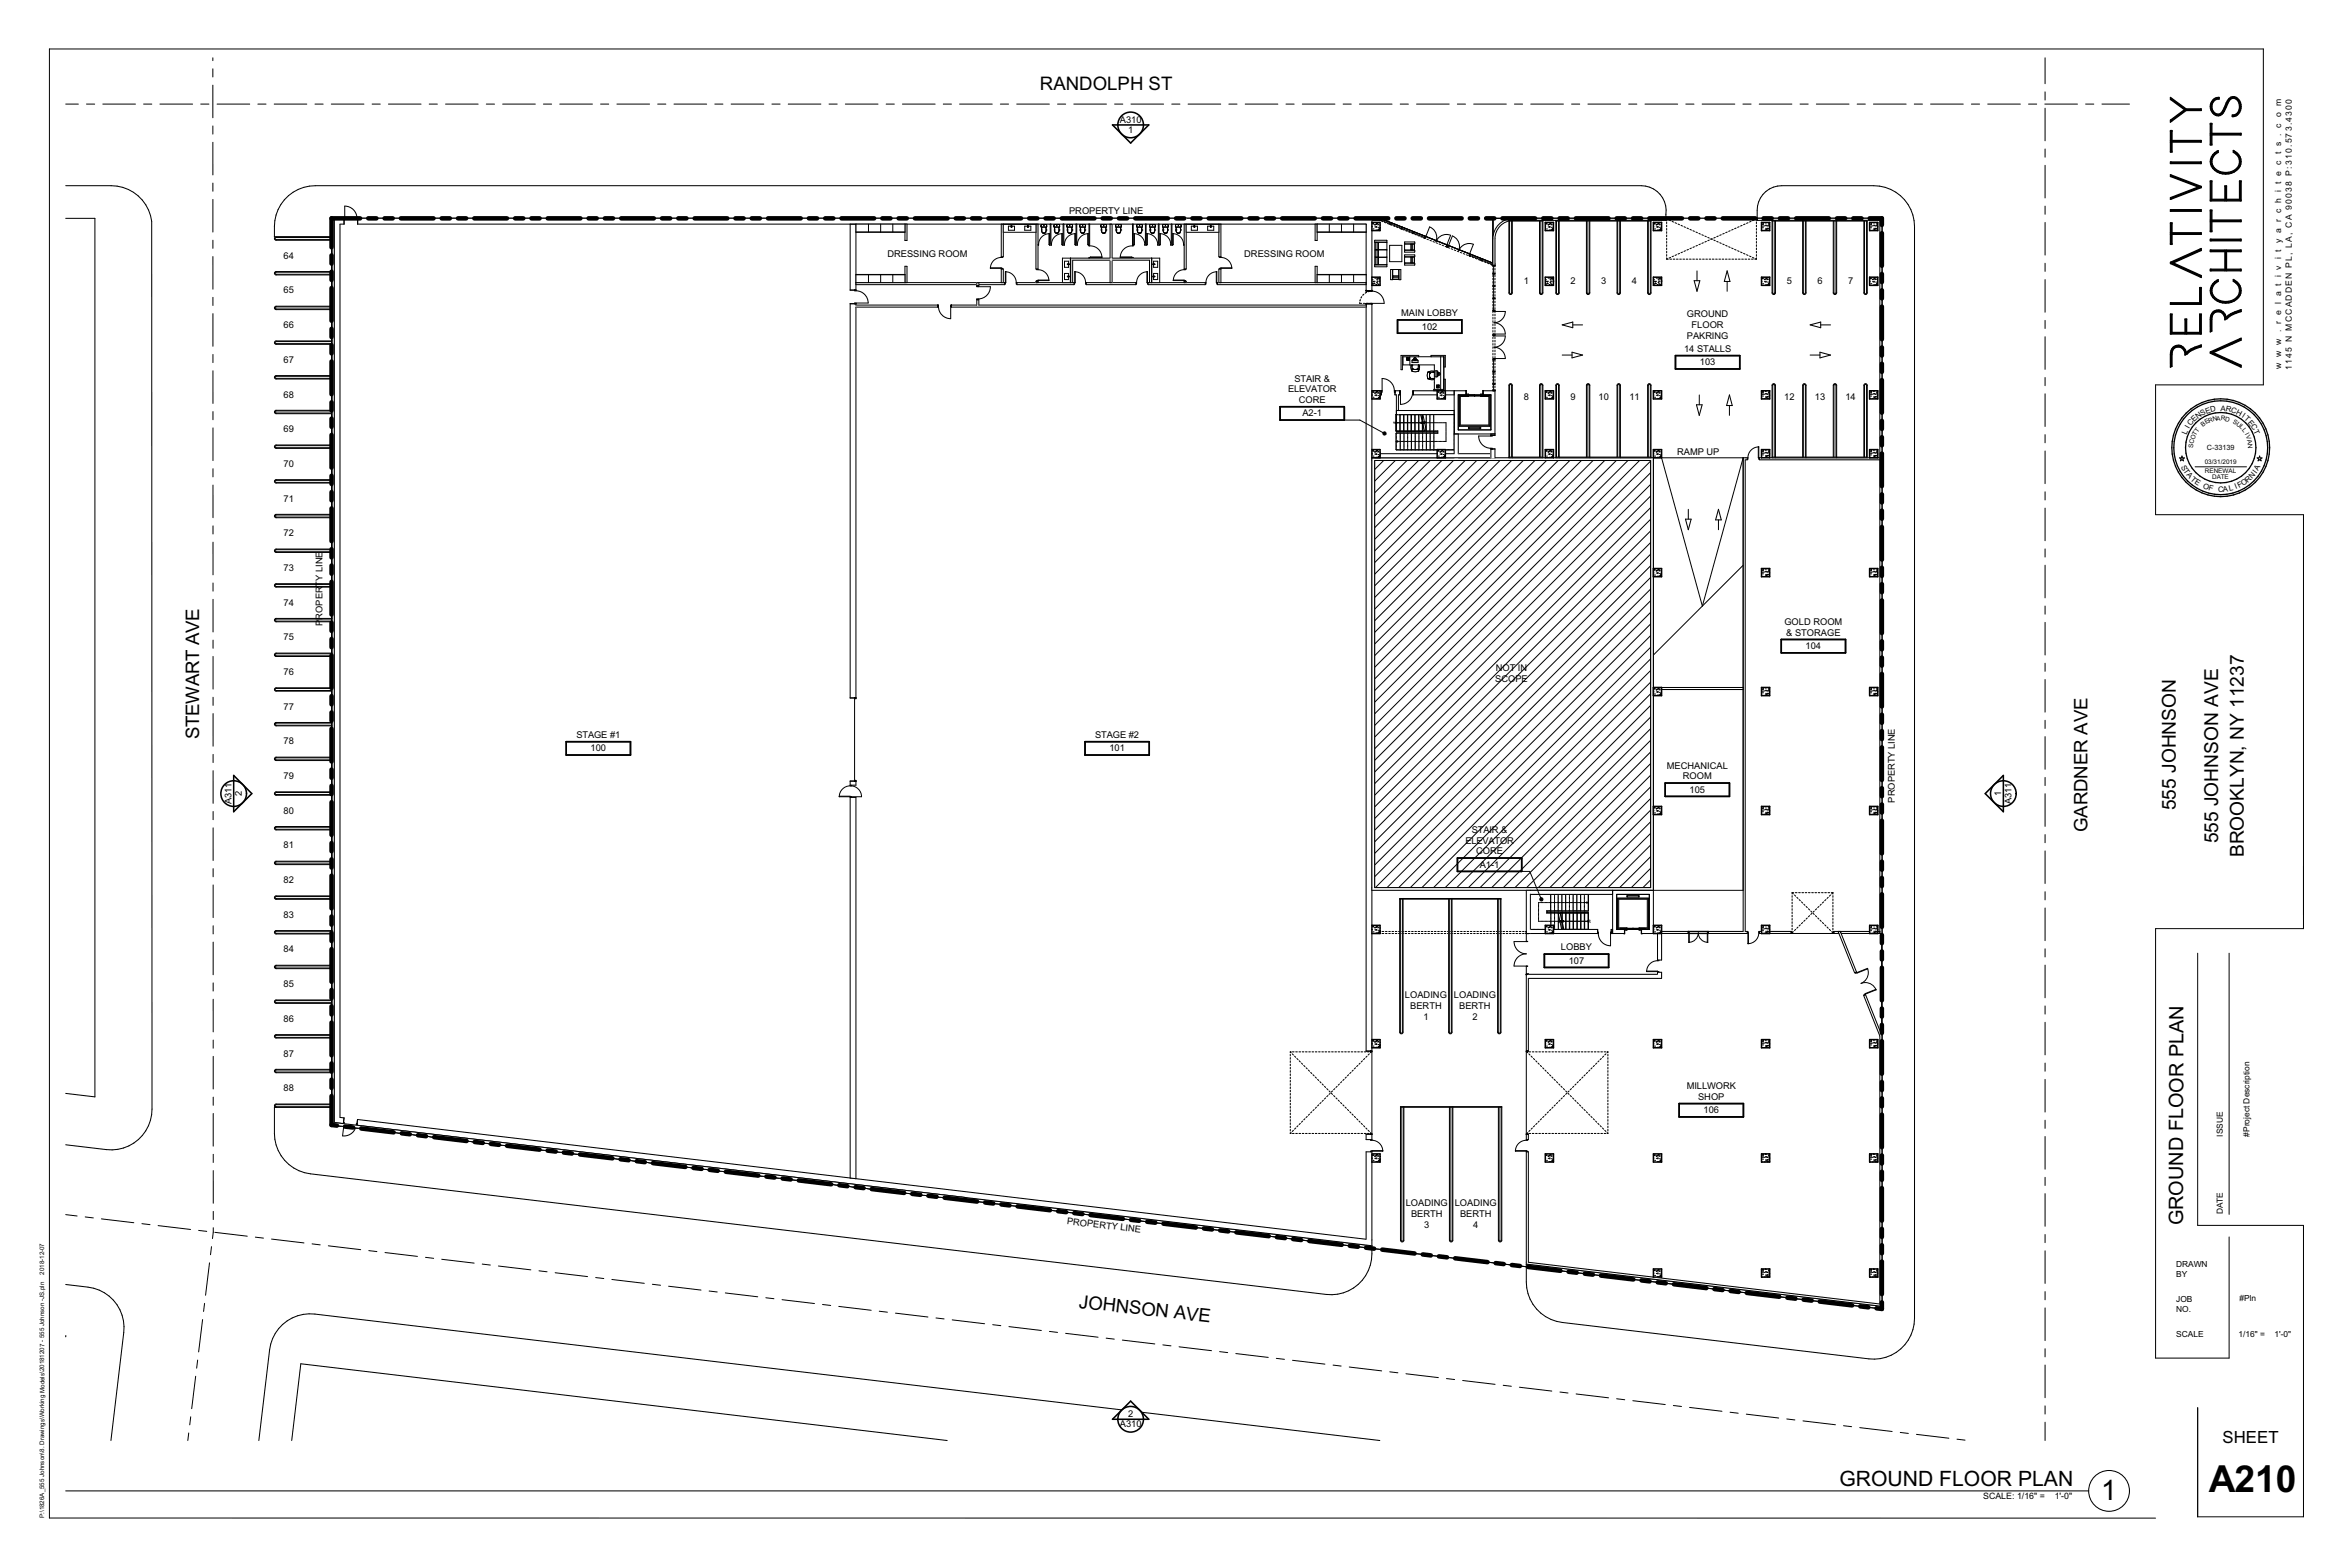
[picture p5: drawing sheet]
<svg xmlns="http://www.w3.org/2000/svg" width="914mm" height="610mm" viewBox="0 0 914 610" stroke-linecap="round" stroke-linejoin="round" font-family="sans-serif">
<defs><g id="words">
<text font-size="14.5" x="859.4" y="580.6">A210</text>
<text font-size="11" x="817.6" y="583.5">1</text>
<text font-size="8.2" x="715.8" y="577.9">GROUND FLOOR PLAN</text>
<text font-size="7.7" x="849.5" y="476.7" transform="rotate(-90 849.5 476.7)">GROUND FLOOR PLAN</text>
<g font-size="7.5">
<text x="846.7" y="315.2" transform="rotate(-90 846.7 315.2)">555 JOHNSON</text>
<text x="863.1" y="328.1" transform="rotate(-90 863.1 328.1)">555 JOHNSON AVE</text>
<text x="873" y="333.5" transform="rotate(-90 873 333.5)">BROOKLYN, NY 11237</text>
</g>
<g font-size="7.3">
<text x="404.6" y="34.9">RANDOLPH ST</text>
<text x="77.5" y="287.6" transform="rotate(-90 77.5 287.6)">STEWART AVE</text>
<text x="812.3" y="323.7" transform="rotate(-90 812.3 323.7)">GARDNER AVE</text>
<text x="419.7" y="508.7" transform="rotate(6 419.7 508.7)">JOHNSON AVE</text>
</g>
<text font-size="6.5" x="864.8" y="561.3">SHEET</text>
<g font-size="3.6">
<text x="435.7" y="47.7">A310</text>
<text x="438.9" y="51.8">1</text>
<text x="416" y="83.1">PROPERTY LINE</text>
<text x="110.4" y="100.7">64</text>
<text x="345.3" y="99.9">DRESSING ROOM</text>
<text x="484.1" y="99.9">DRESSING ROOM</text>
<text x="592.9" y="110.6">1</text>
<text x="611.1" y="110.6">2</text>
<text x="623" y="110.6">3</text>
<text x="635" y="110.6">4</text>
<text x="695.3" y="110.6">5</text>
<text x="707.2" y="110.6">6</text>
<text x="719.1" y="110.6">7</text>
<text x="110.4" y="114.2">65</text>
<text x="545.2" y="123">MAIN LOBBY</text>
<text x="656.4" y="123.4">GROUND</text>
<text x="110.4" y="127.7">66</text>
<text x="553.3" y="128.2">102</text>
<text x="656.4" y="131.7">PAKRING</text>
<text x="658.2" y="127.6">FLOOR</text>
<text x="655.3" y="136.9">14 STALLS</text>
<text x="110.4" y="141.2">67</text>
<text x="661.4" y="142.1">103</text>
<text x="503.6" y="148.5">STAIR &amp;</text>
<text x="110.4" y="154.6">68</text>
<text x="501.2" y="152.6">ELEVATOR</text>
<text x="592.9" y="155.5">8</text>
<text x="611.1" y="155.5">9</text>
<text x="622" y="155.5">10</text>
<text x="634.1" y="155.5">11</text>
<text x="694.3" y="155.5">12</text>
<text x="706.2" y="155.5">13</text>
<text x="718.1" y="155.5">14</text>
<text x="505.4" y="156.8">CORE</text>
<text x="506.8" y="162">A2-1</text>
<text x="110.4" y="168.1">69</text>
<text x="652.6" y="176.9">RAMP UP</text>
<text x="110.4" y="181.6">70</text>
<text x="110.4" y="195.1">71</text>
<text x="110.4" y="208.6">72</text>
<text x="110.4" y="222.1">73</text>
<text x="110.4" y="235.6">74</text>
<text x="125.4" y="243.4" transform="rotate(-90 125.4 243.4)">PROPERTY LINE</text>
<text x="694.3" y="243.2">GOLD ROOM</text>
<text x="110.4" y="249.1">75</text>
<text x="695" y="247.3">&amp; STORAGE</text>
<text x="702.6" y="252.5">104</text>
<text x="110.4" y="262.6">76</text>
<text x="582" y="261.2">NOT IN</text>
<text x="581.8" y="265.3">SCOPE</text>
<text x="110.4" y="276.1">77</text>
<text x="224.3" y="287.1">STAGE #1</text>
<text x="426.1" y="287.1">STAGE #2</text>
<text x="110.4" y="289.6">78</text>
<text x="229.8" y="292.3">100</text>
<text x="431.7" y="292.3">101</text>
<text x="648.6" y="299">MECHANICAL</text>
<text x="110.4" y="303.1">79</text>
<text x="654.8" y="303.2">ROOM</text>
<text x="94.1" y="309.7" transform="rotate(-90 94.1 309.7)">2</text>
<text x="657.4" y="308.4">105</text>
<text x="778.7" y="309.7" transform="rotate(-90 778.7 309.7)">1</text>
<text x="90.1" y="312.8" transform="rotate(-90 90.1 312.8)">A311</text>
<text x="110.4" y="316.6">80</text>
<text x="737.3" y="312.2" transform="rotate(-90 737.3 312.2)">PROPERTY LINE</text>
<text x="782.7" y="312.8" transform="rotate(-90 782.7 312.8)">A311</text>
<text x="570.2" y="328.2">ELEVATOR</text>
<text x="572.7" y="324.1">STAIR &amp;</text>
<text x="110.4" y="330.1">81</text>
<text x="574.4" y="332.4">CORE</text>
<text x="575.8" y="337.6">A1-1</text>
<text x="110.4" y="343.6">82</text>
<text x="110.4" y="357.1">83</text>
<text x="110.4" y="370.5">84</text>
<text x="607.4" y="369.7">LOBBY</text>
<text x="610.4" y="374.9">107</text>
<text x="110.4" y="384">85</text>
<text x="546.7" y="388.4">LOADING</text>
<text x="565.7" y="388.4">LOADING</text>
<text x="548.7" y="392.5">BERTH</text>
<text x="567.8" y="392.5">BERTH</text>
<text x="110.4" y="397.5">86</text>
<text x="553.9" y="396.7">1</text>
<text x="572.9" y="396.7">2</text>
<text x="110.4" y="411">87</text>
<text x="110.4" y="424.5">88</text>
<text x="656.3" y="423.7">MILLWORK</text>
<text x="660.7" y="427.9">SHOP</text>
<text x="662.9" y="433.1">106</text>
<text x="547" y="469.3">LOADING</text>
<text x="549.1" y="473.5">BERTH</text>
<text x="566.1" y="469.3">LOADING</text>
<text x="568.1" y="473.5">BERTH</text>
<text x="415.1" y="476.2" transform="rotate(6 415.1 476.2)">PROPERTY LINE</text>
<text x="554.2" y="477.7">3</text>
<text x="573.2" y="477.7">4</text>
<text x="438.9" y="551.3">2</text>
<text x="435.7" y="555.3">A310</text>
</g>
<g font-size="3.4">
<text x="887.6" y="41.3" transform="rotate(-90 887.6 41.3)">m</text>
<text x="887.6" y="45.5" transform="rotate(-90 887.6 45.5)">o</text>
<text x="887.6" y="60.1" transform="rotate(-90 887.6 60.1)">t s . c</text>
<text x="887.6" y="74.7" transform="rotate(-90 887.6 74.7)">i t e c</text>
<text x="887.6" y="78.9" transform="rotate(-90 887.6 78.9)">h</text>
<text x="887.6" y="129.3" transform="rotate(-90 887.6 129.3)">. r e l a t i v i t y a r c</text>
<text x="887.6" y="143.6" transform="rotate(-90 887.6 143.6)">w</text>
<text x="887.6" y="138.8" transform="rotate(-90 887.6 138.8)">w w</text>
<text x="891.7" y="143.9" transform="rotate(-90 891.7 143.9)">1145 N MCCADDEN PL, LA, CA 90038 P: 310.573.4300</text>
<text x="771.7" y="583.1">SCALE: 1/16&quot; =</text>
<text x="799.5" y="583.1">1'-0&quot;</text>
</g>
<g font-size="3.3">
<text x="865" y="442.2" transform="rotate(-90 865 442.2)">ISSUE</text>
<text x="875.3" y="442.2" transform="rotate(-90 875.3 442.2)">#Project Description</text>
<text x="865" y="472.3" transform="rotate(-90 865 472.3)">DATE</text>
<text x="846.8" y="493">DRAWN</text>
<text x="846.8" y="496.7">BY</text>
<text x="846.8" y="506.4">JOB</text>
<text x="871.4" y="506.2">#Pln</text>
<text x="846.8" y="510.2">NO.</text>
<text x="846.8" y="520.2">SCALE</text>
<text x="871.1" y="519.9">1/16&quot; =</text>
<text x="885" y="519.9">1'-0&quot;</text>
</g>
<g font-size="3">
<text x="856.8" y="161.9" transform="rotate(-28 856.8 161.9)">S</text>
<text x="858.5" y="161" transform="rotate(-20 858.5 161)">E</text>
<text x="860.3" y="160.4" transform="rotate(-12 860.3 160.4)">D</text>
<text x="864" y="159.8" transform="rotate(4 864 159.8)">A</text>
<text x="866" y="160" transform="rotate(11 866 160)">R</text>
<text x="867.9" y="160.4" transform="rotate(19 867.9 160.4)">C</text>
<text x="869.8" y="161" transform="rotate(28 869.8 161)">H</text>
<text x="851.8" y="166.8" transform="rotate(-60 851.8 166.8)">I</text>
<text x="852.4" y="165.9" transform="rotate(-50 852.4 165.9)">C</text>
<text x="853.8" y="164.3" transform="rotate(-44 853.8 164.3)">E</text>
<text x="855.1" y="163" transform="rotate(-35 855.1 163)">N</text>
<text x="872.1" y="162.3" transform="rotate(33 872.1 162.3)">I</text>
<text x="873.1" y="163" transform="rotate(42 873.1 163)">T</text>
<text x="874.6" y="164.4" transform="rotate(49 874.6 164.4)">E</text>
<text x="875.7" y="165.8" transform="rotate(57 875.7 165.8)">C</text>
<text x="876.8" y="167.5" transform="rotate(65 876.8 167.5)">T</text>
<text x="850.7" y="169" transform="rotate(-66 850.7 169)">L</text>
<text x="848.5" y="181.6" transform="rotate(62 848.5 181.6)">S</text>
<text x="849.5" y="183.4" transform="rotate(55 849.5 183.4)">T</text>
<text x="850.6" y="184.9" transform="rotate(48 850.6 184.9)">A</text>
<text x="878.1" y="184.4" transform="rotate(-53 878.1 184.4)">I</text>
<text x="878.7" y="183.4" transform="rotate(-61 878.7 183.4)">A</text>
<text x="852.1" y="186.6" transform="rotate(42 852.1 186.6)">T</text>
<text x="853.7" y="188" transform="rotate(34 853.7 188)">E</text>
<text x="857.1" y="189.9" transform="rotate(21 857.1 189.9)">O</text>
<text x="859.3" y="190.7" transform="rotate(15 859.3 190.7)">F</text>
<text x="863.1" y="191.4">C</text>
<text x="865.1" y="191.4" transform="rotate(-7 865.1 191.4)">A</text>
<text x="867.5" y="191.1" transform="rotate(-13 867.5 191.1)">L</text>
<text x="870" y="190.4" transform="rotate(-21 870 190.4)">I</text>
<text x="871.3" y="189.9" transform="rotate(-28 871.3 189.9)">F</text>
<text x="872.9" y="189.1" transform="rotate(-34 872.9 189.1)">O</text>
<text x="874.6" y="187.9" transform="rotate(-41 874.6 187.9)">R</text>
<text x="876.3" y="186.5" transform="rotate(-47 876.3 186.5)">N</text>
</g>
<text font-size="2.8" x="858.7" y="175.2">C-33139</text>
<g font-size="2.5">
<text x="857.2" y="166.1" transform="rotate(-37 857.2 166.1)">B</text>
<text x="858.4" y="165.1" transform="rotate(-29 858.4 165.1)">E</text>
<text x="859.6" y="164.5" transform="rotate(-21 859.6 164.5)">R</text>
<text x="861.2" y="163.9" transform="rotate(-12 861.2 163.9)">N</text>
<text x="862.5" y="163.6" transform="rotate(-4 862.5 163.6)">A</text>
<text x="864.1" y="163.5" transform="rotate(4 864.1 163.5)">R</text>
<text x="865.7" y="163.6" transform="rotate(12 865.7 163.6)">D</text>
<text x="868.7" y="164.5" transform="rotate(28 868.7 164.5)">S</text>
<text x="870" y="165.2" transform="rotate(37 870 165.2)">U</text>
<text x="871.3" y="166.3" transform="rotate(46 871.3 166.3)">L</text>
<text x="872.3" y="167.4" transform="rotate(53 872.3 167.4)">L</text>
<text x="853.5" y="172.7" transform="rotate(-78 853.5 172.7)">C</text>
<text x="853.8" y="171.3" transform="rotate(-70 853.8 171.3)">O</text>
<text x="854.4" y="169.7" transform="rotate(-61 854.4 169.7)">T</text>
<text x="855.1" y="168.4" transform="rotate(-54 855.1 168.4)">T</text>
<text x="873.4" y="169" transform="rotate(62 873.4 169)">I</text>
<text x="873.9" y="169.8" transform="rotate(69 873.9 169.8)">V</text>
<text x="874.4" y="171.1" transform="rotate(78 874.4 171.1)">A</text>
<text x="874.7" y="172.8" transform="rotate(86 874.7 172.8)">N</text>
<text x="853.4" y="174.2" transform="rotate(-87 853.4 174.2)">S</text>
<text x="857.9" y="180.4">03/31/2019</text>
<text x="857.9" y="183.9">RENEWAL</text>
<text x="860.8" y="186.2">DATE</text>
</g>
<g font-size="2.4">
<text x="17.2" y="495.9" transform="rotate(-90 17.2 495.9)">2018-12-07</text>
<text x="17.2" y="590.6" transform="rotate(-90 17.2 590.6)">P:\1826A_555 Johnson\8. Drawings\Working Models\20181207 - 555 Johnson -JS.pln</text>
</g>
<g font-size=".8">
<text x="542.8" y="165" transform="rotate(-90 542.8 165)">UP</text>
<text x="619" y="359" transform="rotate(-90 619 359)">UP</text>
</g>
</g></defs>
<g fill="none" stroke="#000" stroke-width=".5">
<path d="M844.5 37.9l6.1 4.5h5.9v.6h-5.9l-6.1 4.5v-.8l5.5-4-5.5-4zM861 39l1.6-1 .9-.1v.6a2.97 2.97 0 0 0-2.9 2.8 2.97 2.97 0 0 0 2.6 3.1 3.2 3.2 0 0 0 2.2-2.4 5.4 5.4 0 0 1 3.5-4.4 3.9 3.9 0 0 1 3.1 4 3.9 3.9 0 0 1-3.4 3.8v-.7a3.4 3.4 0 0 0 2.9-2.9 3.4 3.4 0 0 0-2.1-3.5 2.05 2.05 0 0 0-2.4 1.7 8.4 8.4 0 0 1-3.1 4.9 3.5 3.5 0 0 1-3.6-1.9 3.5 3.5 0 0 1 .7-4zM844.5 50.8h.7v3.9h11.3v.6h-11.3v3.9h-.7zM860 48h.7v3.9h11.3v.6h-11.3v3.9h-.7zM861.8 59.4l1.3-.8v.7a3.9 3.9 0 0 0-2.4 4.1 3.9 3.9 0 0 0 3.3 3.4 5.3 5.3 0 0 0 7.4-3.9 4.2 4.2 0 0 0-2.4-3.7v-.7a4.6 4.6 0 0 1 3 4.7 4.6 4.6 0 0 1-3.7 4.2 6 6 0 0 1-8.3-4.5 4.6 4.6 0 0 1 1.8-3.5zM861.8 59.4h.1M844.5 63h12v.6h-12zM844.5 68l12 4.5v.5l-12 4.6v-.7l10.8-4.1-10.8-4.2zM860 70.4h.7v7.1h5v-5.2h.6v5.2h5.1v-7.1h.6v7.8h-12zM844.5 81.6h12v.6h-12zM844.5 86.7h.7v3.9h11.3v.6h-11.3v3.9h-.7zM860 81.7h.7v3.9h11.3v.6h-11.3v3.9h-.7z"/>
<path d="M860 93.1h12v.6h-12zM860 97.3h12v.6h-5.7v6.8h5.7v.7h-12v-.7h5.7v-6.8h-5.7zM844.5 102.1l12-5.4-.2 .8-10.6 4.8 10.8 4.9v.8l-12-5.5zM844.5 117.8h11.4v-5.9h.6v6.5h-12zM861.8 109.6l1.3-.8v.7a3.9 3.9 0 0 0-2.4 4.1 3.9 3.9 0 0 0 3.3 3.4 5.4 5.4 0 0 0 7.4-3.9 4.2 4.2 0 0 0-2.4-3.7v-.7a4.6 4.6 0 0 1 3 4.7 4.6 4.6 0 0 1-3.7 4.2 6 6 0 0 1-8.3-4.5 4.6 4.6 0 0 1 1.8-3.5zM861.8 109.6h.1M844.5 122.2h.7v7.1h5v-5.2h.6v5.2h5.1v-7.1h.6v7.7h-12zM845.5 135.2a3.1 3.1 0 0 1 3.2-.7 3.1 3.1 0 0 1 2.1 2.6 11.1 11.1 0 0 1 5.7-2.9v.7l-1.9 .7a7 7 0 0 0-3.5 2.1l-.9 .4a2.58 2.58 0 0 0-2.4-3.1 2.58 2.58 0 0 0-2.7 3v4.5l-.6 .3v-4.8a3.9 3.9 0 0 1 1-2.8zM860 137l12-5.4-.2 .8-10.6 4.8 10.8 4.9v.7l-12-5.4zM861 121.4a3.1 3.1 0 0 1 3.2-.6 3.1 3.1 0 0 1 2.1 2.6 11.1 11.1 0 0 1 5.7-2.9v.7l-1.9 .6a7 7 0 0 0-3.4 2.1l-1 .5a2.58 2.58 0 0 0-2.4-3.1 2.58 2.58 0 0 0-2.7 3v4.5l-.6 .3v-4.8a3.9 3.9 0 0 1 1-2.9z"/>
<circle cx="864.1" cy="174.2" r="13.7"/>
<circle cx="864.1" cy="174.2" r="19"/>
<circle cx="864.1" cy="174.2" r="18.3"/>
</g>
<path d="M672 109.5v3.8M607.9 138.1h3.8M704.3 138.1h3.9M672.9 157.8v3.8M848.1 178.1h.7l.2-.7 .3 .7h.7l-.6 .5 .2 .7-.6-.4-.6 .4 .3-.7zM878.3 178.1h.7l.2-.7 .2 .7h.8l-.6 .5 .2 .7-.6-.4-.6 .4 .3-.7zM854.1 181.6h20M668.7 202.3v3.8M855.1 370.8v105.9h41.2v113.4h-41.2v-42.5M867.4 370.8v101.6M867.4 481.2v47.1h-28.6v-167h57.5v-161.1h-57.5v-50.5h41.9v-130.6h-861.5v571.4l819.5 .1" fill="none" stroke="#000" stroke-width=".39"/>
<g fill="#000">
<path d="M844.5 37.9l6.1 4.5h5.9v.6h-5.9l-6.1 4.5v-.8l5.5-4-5.5-4z" fill-rule="evenodd"/>
<path d="M844.5 50.8h.7v3.9h11.3v.6h-11.3v3.9h-.7z" fill-rule="evenodd"/>
<path d="M861.1 38.8l1.1-.7 1.3-.2v.6l-1.1 .2-.9 .6-.8 1.5 .3 2.1 1.3 1.4 1.1 .1 .9-.5 2.5-5 .9-.9 1-.4 1.6 .4 1.2 1.4 .5 1.8-.3 2-1.3 1.7-1.8 .5v-.7l1.2-.1 .9-.9 .7-2.1-.2-1.4-.6-1.1-.8-.7-1.1-.2-1.4 1.1-2.5 5-1.2 .7-1.5-.2-1.3-1-.7-1.7 .1-1.8z" fill-rule="evenodd"/>
<path d="M860 48h.7v3.9h11.3v.6h-11.3v3.9h-.7z" fill-rule="evenodd"/>
<path d="M844.5 63h12v.6h-12z" fill-rule="evenodd"/>
<path d="M844.5 68l12 4.5v.5l-12 4.6v-.7l10.8-4.1-10.8-4.2z" fill-rule="evenodd"/>
<path d="M861.4 59.8l1.7-1.2v.7l-1.9 1.8-.5 1.8 .7 2.1 1.9 1.5 2 .6 2.3-.1 1.8-.8 1.4-1.3 .6-1.4-.1-1.7-.8-1.4-1.5-1.2v-.7l1.6 1.1 1.1 1.5 .3 1.7-.3 1.8-1.4 1.7-2.2 1.2-2.6 .2-2.3-.6-2.1-1.5-1-1.8 .1-2.1z" fill-rule="evenodd"/>
<path d="M860 70.4h.7v7.1h5v-5.2h.6v5.2h5.1v-7.1h.6v7.8h-12z" fill-rule="evenodd"/>
<path d="M844.5 81.6h12v.6h-12z" fill-rule="evenodd"/>
<path d="M844.5 86.7h.7v3.9h11.3v.6h-11.3v3.9h-.7z" fill-rule="evenodd"/>
<path d="M860 81.7h.7v3.9h11.3v.6h-11.3v3.9h-.7z" fill-rule="evenodd"/>
<path d="M860 93.1h12v.6h-12z" fill-rule="evenodd"/>
<path d="M844.5 117.8h11.4v-5.9h.6v6.5h-12z" fill-rule="evenodd"/>
<path d="M844.5 102.1l12-5.4-.2 .8-10.6 4.8 10.8 4.9v.8l-12-5.5z" fill-rule="evenodd"/>
<path d="M860 97.3h12v.6h-5.7v6.8h5.7v.7h-12v-.7h5.7v-6.8h-5.7z" fill-rule="evenodd"/>
<path d="M861.4 110l1.7-1.2v.7l-1.9 1.8-.5 1.8 .7 2.1 1.9 1.5 2 .6 2.3-.1 1.8-.8 1.4-1.3 .6-1.4-.1-1.7-.8-1.4-1.5-1.2v-.7l1.6 1.1 1.1 1.5 .3 1.7-.3 1.8-1.4 1.7-2.2 1.2-2.6 .2-2.3-.6-2.1-1.5-1-1.8 .1-2.1z" fill-rule="evenodd"/>
<path d="M845.5 135.2l1.3-.8h1.6l1.3 .8 .9 1.4a.32 .32 0 0 0 .2 .5 .32 .32 0 0 0 .4-.4l1.8-1.2 3.5-1.3v.7l-3.5 1.4-2.8 1.8-.3-1.6-1-1.1-1.4-.4-1.4 .4-.9 1.5-.1 5.6-.6 .3 .1-5.6z" fill-rule="evenodd"/>
<path d="M844.5 122.2h.7v7.1h5v-5.2h.6v5.2h5.1v-7.1h.6v7.7h-12z" fill-rule="evenodd"/>
<path d="M861 121.5l1.2-.8h1.6l1.4 .8 .9 1.3a.33 .33 0 0 0 .2 .5 .33 .33 0 0 0 .4-.3l1.9-1.3 3.4-1.2v.7l-3.6 1.4-2.7 1.8-.3-1.6-1-1.2-1.4-.3-1.4 .4-.8 1.5-.2 5.6-.6 .3 .1-5.5z" fill-rule="evenodd"/>
<path d="M861 121.5l1.2-.8h1.7l1.4 .8 .8 1.4a.32 .32 0 0 0 .2 .5 .32 .32 0 0 0 .4-.4l2-1.3 3.3-1.2v.7l-3.5 1.3-2.8 1.9-.3-1.6-1-1.2-1.3-.3-1.5 .4-.8 1.5-.2 5.6-.6 .3 .1-5.5z" fill-rule="evenodd"/>
<path d="M860 137l12-5.4-.2 .8-10.6 4.8 10.8 4.9v.7l-12-5.4z" fill-rule="evenodd"/>
</g>
<path d="M672 105.4l1.1 4.1h-2.2zM611.7 137l4.1 1.1-4.1 1.1zM708.2 137l4.1 1.1-4.1 1.1zM672.9 153.6l1.1 4.2h-2.2zM668.7 198.1l1.1 4.2h-2.2z" fill="none" stroke="#000" stroke-width=".4"/>
<!-- layer: A-AREA -->
<g fill="none" stroke="#000" stroke-width=".39">
<path d="M534.9 179.1h107.4v166.2h-107.4zM538.4 179.1l-3.5 3.6M542.9 179.1l-8 8.1M547.5 179.1l-12.6 12.6M552 179.1l-17.1 17.1M556.5 179.1l-21.6 21.7M561 179.1l-26.1 26.2M565.6 179.1l-30.7 30.7M570.1 179.1l-35.2 35.3M574.6 179.1l-39.7 39.8M579.1 179.1l-44.2 44.3M583.7 179.1l-48.8 48.8"/>
<path d="M588.2 179.1l-53.3 53.4M592.7 179.1l-57.8 57.9M597.2 179.1l-62.3 62.4M601.8 179.1l-66.9 66.9M606.3 179.1l-71.4 71.5M610.8 179.1l-75.9 76M615.3 179.1l-80.4 80.5M619.9 179.1l-85 85M624.4 179.1l-89.5 89.6M628.9 179.1l-94 94.1M633.4 179.1l-98.5 98.6M638 179.1l-103.1 103.1"/>
<path d="M642.3 179.4l-107.4 107.4M642.3 197.5l-107.4 107.4M642.3 192.9l-107.4 107.4M642.3 188.4l-107.4 107.4M642.3 183.9l-107.4 107.4M642.3 215.6l-107.4 107.4M642.3 211l-107.4 107.5M642.3 206.5l-107.4 107.4M642.3 202l-107.4 107.4M642.3 238.2l-107.1 107.1M642.3 233.7l-107.4 107.4M642.3 229.1l-107.4 107.5"/>
<path d="M642.3 224.6l-107.4 107.4M642.3 220.1l-107.4 107.4M642.3 256.3l-89 89M642.3 251.8l-93.5 93.5M642.3 247.2l-98.1 98.1M642.3 242.7l-102.6 102.6M642.3 278.9l-66.4 66.4M642.3 274.4l-70.9 70.9M642.3 269.9l-75.4 75.4M642.3 265.3l-80 80M642.3 260.8l-84.5 84.5M642.3 297l-48.3 48.3"/>
<path d="M642.3 292.5l-52.8 52.8M642.3 288l-57.3 57.3M642.3 283.5l-61.9 61.8M642.3 319.7l-25.7 25.6M642.3 315.1l-30.2 30.2M642.3 310.6l-34.7 34.7M642.3 306.1l-39.2 39.2M642.3 301.6l-43.8 43.7M642.3 337.8l-7.5 7.5M642.3 333.2l-12.1 12.1M642.3 328.7l-16.6 16.6M642.3 324.2l-21.1 21.1"/>
<path d="M642.3 342.3l-3 3"/>
</g>
<!-- layer: A-FLOR -->
<g fill="none" stroke="#000" stroke-width=".4">
<path d="M25.6 72.2h17.7a15.9 15.9 0 0 1 15.7 13.9l.2 345.4a15.9 15.9 0 0 1-17.8 15.7l-15.8-1.9M25.6 84.9h11.3v341.8l-11.3-1.3M648.2 84.9a13.1 13.1 0 0 0-1.3-7.9 9.7 9.7 0 0 0-8.2-4.8h-516a15.9 15.9 0 0 0-15.9 15.9v4h22.2M683.7 84.9a12.1 12.1 0 0 1 2.3-9.3 9.5 9.5 0 0 1 7.3-3.4h35.8a15.9 15.9 0 0 1 15.8 15.9v424.8a15.9 15.9 0 0 1-17.7 15.7l-119.3-14.1a15.9 15.9 0 0 1-14-15.8v-6.9l138.3 16.4M567.4 153.6h12.7v13.6h-12.7zM629.1 347.9h12.7v13.7h-12.7zM129 437.6v-352.7h408l43.9 17.5v-17.5h151.3v424.3M129 437.6l246.1 29.3M129 437.6l603.2 71.6M129 430.8h-22.2v10.1a15.9 15.9 0 0 0 14 15.7l395.3 47a15.9 15.9 0 0 0 17.7-15.8v-3.2l-158.6-18.8-.1 1.1M375.1 466.9l357.1 42.3M25.6 499.7l8.7 1a15.9 15.9 0 0 1 13.9 17.7l-5 42"/>
<path d="M25.6 519.7h.1M25.6 519.7v.4M100.7 560.4l4.2-35.3a15.9 15.9 0 0 1 17.6-13.9l414.4 49.2M113.5 560.4l3.6-29.9 251.4 29.9"/>
</g>
<!-- layer: A-WALL-EXTR -->
<path d="M581.2 103.2v17.6M581.3 130.7h4.4M581.3 139.5h4.4M581.2 149.4v2.6" fill="none" stroke="#000" stroke-width=".39"/>
<path d="M585.7 130.7a4.4 4.4 0 0 1-4.4 4.4 4.4 4.4 0 0 1 4.4 4.4" fill="none" stroke="#000" stroke-width=".4"/>
<path d="M581 130.5l.3 .2z" fill-rule="evenodd" fill="#fff"/>
<path d="M581 130.5l.3 .2z" fill="none" stroke="#000" stroke-width=".39"/>
<path d="M581 139.5l.3 .2z" fill-rule="evenodd" fill="#fff"/>
<path d="M581 139.5l.3 .2zM581.3 121.2h4.4M581.3 130h4.4" fill="none" stroke="#000" stroke-width=".39"/>
<path d="M585.7 121.2a4.4 4.4 0 0 1-4.4 4.4 4.4 4.4 0 0 1 4.4 4.4" fill="none" stroke="#000" stroke-width=".4"/>
<path d="M581 120.9l.3 .3z" fill-rule="evenodd" fill="#fff"/>
<path d="M581 120.9l.3 .3z" fill="none" stroke="#000" stroke-width=".39"/>
<path d="M581 130l.3 .2z" fill-rule="evenodd" fill="#fff"/>
<path d="M581 130l.3 .2zM581.2 139.8v9.6" fill="none" stroke="#000" stroke-width=".39"/>
<path d="M580.9 151.8h.8v.2h-.8z" fill-rule="evenodd" fill="#fff"/>
<path d="M581.4 151.8l-.3 .2" fill="none" stroke="#000" stroke-width=".39"/>
<g fill="#fff">
<path d="M580.9 103.2h.8v.3h-.8z" fill-rule="evenodd"/>
<path d="M580.9 106.4h.8v.2h-.8z" fill-rule="evenodd"/>
</g>
<path d="M581.1 106.4l-.2 .2M581.7 106.5l-.1 .1" fill="none" stroke="#000" stroke-width=".39"/>
<path d="M580.9 111.1h.8v.3h-.8z" fill-rule="evenodd" fill="#fff"/>
<path d="M581.6 111.1l-.3 .3" fill="none" stroke="#000" stroke-width=".39"/>
<path d="M580.9 115.9h.8v.3h-.8z" fill-rule="evenodd" fill="#fff"/>
<path d="M581.3 115.9l-.2 .3" fill="none" stroke="#000" stroke-width=".39"/>
<path d="M580.9 120.7h.8v.2h-.8z" fill-rule="evenodd" fill="#fff"/>
<path d="M581.1 120.7l-.2 .1" fill="none" stroke="#000" stroke-width=".39"/>
<g fill="#fff">
<path d="M580.9 130.2h.8v.3h-.8z" fill-rule="evenodd"/>
<path d="M580.9 139.7h.8v.3h-.8z" fill-rule="evenodd"/>
</g>
<path d="M581.5 139.7l-.3 .3" fill="none" stroke="#000" stroke-width=".39"/>
<path d="M580.9 144.5h.8v.2h-.8z" fill-rule="evenodd" fill="#fff"/>
<path d="M581.2 144.5l-.3 .2M581.7 144.7h.1" fill="none" stroke="#000" stroke-width=".39"/>
<path d="M580.9 149.2h.8v.3h-.8z" fill-rule="evenodd" fill="#fff"/>
<g fill="none" stroke="#000" stroke-width=".39">
<path d="M536.8 85.4l13 5.2M565.1 91.8l-1.6 4.1M573.3 95l-1.6 4.1M576.4 101.1l4.3 1.8M580.9 103.2h.8v.3h-.8zM580.9 106.4h.8v.2h-.8zM580.9 111.1h.8v.3h-.8zM580.9 115.9h.8v.3h-.8zM580.9 130.2h.8v.3h-.8zM580.9 139.7h.8v.3h-.8zM580.9 120.7h.8v.2h-.8zM580.9 144.5h.8v.2h-.8z"/>
<path d="M580.9 149.2h.8v.3h-.8zM580.9 151.8h.8v.2h-.8zM580.9 149.2h.1M581.7 149.2l-.3 .3"/>
</g>
<path d="M565.1 91.8a4.4 4.4 0 0 1 2.5 5.7 4.4 4.4 0 0 1 5.7-2.5" fill="none" stroke="#000" stroke-width=".4"/>
<path d="M563.3 95.8l.1 .3z" fill-rule="evenodd" fill="#fff"/>
<path d="M563.3 95.8l.1 .3z" fill="none" stroke="#000" stroke-width=".39"/>
<path d="M571.7 99.1l.1 .4z" fill-rule="evenodd" fill="#fff"/>
<path d="M556.3 88.3l-1.6 4.1M564.4 91.5l-1.6 4.1M571.7 99.1l.1 .4zM572 99.4l4.4 1.7" fill="none" stroke="#000" stroke-width=".39"/>
<path d="M556.3 88.3a4.4 4.4 0 0 1 2.4 5.7 4.4 4.4 0 0 1 5.7-2.5" fill="none" stroke="#000" stroke-width=".4"/>
<path d="M554.4 92.3l.1 .3z" fill-rule="evenodd" fill="#fff"/>
<path d="M554.4 92.3l.1 .3zM554.6 92.5l-.1 .1" fill="none" stroke="#000" stroke-width=".39"/>
<path d="M562.8 95.6l.1 .4z" fill-rule="evenodd" fill="#fff"/>
<path d="M549.8 90.6l4.5 1.8M562.8 95.6l.1 .4z" fill="none" stroke="#000" stroke-width=".39"/>
<path d="M537 84.9l.2 .1-.3 .8-.2-.1z" fill-rule="evenodd" fill="#fff"/>
<path d="M537.2 85.2l-.5 .5" fill="none" stroke="#000" stroke-width=".39"/>
<path d="M541.1 86.6l.2 .1-.3 .7-.2-.1z" fill-rule="evenodd" fill="#fff"/>
<path d="M541.1 86.6h-.1" fill="none" stroke="#000" stroke-width=".39"/>
<path d="M545.5 88.3l.2 .1-.3 .7h-.2z" fill-rule="evenodd" fill="#fff"/>
<path d="M545.6 88.8l-.3 .3" fill="none" stroke="#000" stroke-width=".39"/>
<path d="M549.9 90.1l.3 .1-.3 .7-.3-.1z" fill-rule="evenodd" fill="#fff"/>
<path d="M550.1 90.2l-.4 .5" fill="none" stroke="#000" stroke-width=".39"/>
<g fill="#fff">
<path d="M554.3 91.8l.3 .1-.3 .8-.3-.1z" fill-rule="evenodd"/>
<path d="M563.2 95.3l.2 .1-.3 .8-.2-.1z" fill-rule="evenodd"/>
</g>
<path d="M563.3 95.8l-.3 .3" fill="none" stroke="#000" stroke-width=".39"/>
<g fill="#fff">
<path d="M572 98.8l.3 .1-.3 .8-.3-.1z" fill-rule="evenodd"/>
<path d="M576.5 100.6l.2 .1-.3 .7-.2-.1z" fill-rule="evenodd"/>
<path d="M580.7 102.3l.2 .1-.3 .7-.2-.1z" fill-rule="evenodd"/>
</g>
<path d="M537 84.9l.2 .1-.3 .8-.2-.1zM541.1 86.6l.2 .1-.3 .7-.2-.1zM545.5 88.3l.2 .1-.3 .7h-.2zM549.9 90.1l.3 .1-.3 .7-.3-.1zM554.3 91.8l.3 .1-.3 .8-.3-.1zM563.2 95.3l.2 .1-.3 .8-.2-.1zM572 98.8l.3 .1-.3 .8-.3-.1zM576.5 100.6l.2 .1-.3 .7-.2-.1zM580.7 102.3l.2 .1-.3 .7-.2-.1zM580.7 102.3l-.1 .1" fill="none" stroke="#000" stroke-width=".39"/>
<!-- layer: A-FLOR-STRS -->
<path d="M543.3 161.3h22.5v13.6h-22.5v-6.3h16.2v-1h-16.2zM557.9 161.3v6.3M557.9 168.6v6.3" fill="none" stroke="#000" stroke-width=".6"/>
<path d="M543.3 161.3h1.5v6.3h-1.5z" fill-rule="evenodd" fill="#fff"/>
<path d="M543.3 161.3h1.5v6.3h-1.5z" fill="none" stroke="#000" stroke-width=".5"/>
<path d="M544.8 161.3h1.5v6.3h-1.5z" fill-rule="evenodd" fill="#fff"/>
<path d="M544.8 161.3h1.5v6.3h-1.5z" fill="none" stroke="#000" stroke-width=".5"/>
<path d="M546.3 161.3h1.4v6.3h-1.4z" fill-rule="evenodd" fill="#fff"/>
<path d="M546.3 161.3h1.4v6.3h-1.4z" fill="none" stroke="#000" stroke-width=".5"/>
<path d="M547.7 161.3h1.5v6.3h-1.5z" fill-rule="evenodd" fill="#fff"/>
<path d="M547.7 161.3h1.5v6.3h-1.5z" fill="none" stroke="#000" stroke-width=".5"/>
<path d="M549.2 161.3h1.4v6.3h-1.4z" fill-rule="evenodd" fill="#fff"/>
<path d="M549.2 161.3h1.4v6.3h-1.4z" fill="none" stroke="#000" stroke-width=".5"/>
<path d="M550.6 161.3h1.5v6.3h-1.5z" fill-rule="evenodd" fill="#fff"/>
<path d="M550.6 161.3h1.5v6.3h-1.5z" fill="none" stroke="#000" stroke-width=".5"/>
<path d="M552.1 161.3h1.4v6.3h-1.4z" fill-rule="evenodd" fill="#fff"/>
<path d="M552.1 161.3h1.4v6.3h-1.4z" fill="none" stroke="#000" stroke-width=".5"/>
<path d="M553.5 161.3h1.5v6.3h-1.5z" fill-rule="evenodd" fill="#fff"/>
<path d="M553.5 161.3h1.5v6.3h-1.5z" fill="none" stroke="#000" stroke-width=".5"/>
<path d="M555 161.3h1.4v6.3h-1.4z" fill-rule="evenodd" fill="#fff"/>
<path d="M555 161.3h1.4v6.3h-1.4z" fill="none" stroke="#000" stroke-width=".5"/>
<path d="M556.4 161.3h1.5v6.3h-1.5z" fill-rule="evenodd" fill="#fff"/>
<path d="M556.4 161.3h1.5v6.3h-1.5z" fill="none" stroke="#000" stroke-width=".5"/>
<path d="M557.9 161.3h7.9v13.6h-7.9v-6.3h1.6v-1h-1.6z" fill-rule="evenodd" fill="#fff"/>
<path d="M557.9 161.3h7.9v13.6h-7.9v-6.3h1.6v-1h-1.6z" fill="none" stroke="#000" stroke-width=".5"/>
<path d="M556.4 168.6h1.5v6.3h-1.5z" fill-rule="evenodd" fill="#fff"/>
<path d="M556.4 168.6h1.5v6.3h-1.5z" fill="none" stroke="#000" stroke-width=".5"/>
<path d="M555 168.6h1.4v6.3h-1.4z" fill-rule="evenodd" fill="#fff"/>
<path d="M555 168.6h1.4v6.3h-1.4z" fill="none" stroke="#000" stroke-width=".5"/>
<path d="M553.5 168.6h1.5v6.3h-1.5z" fill-rule="evenodd" fill="#fff"/>
<path d="M553.5 168.6h1.5v6.3h-1.5z" fill="none" stroke="#000" stroke-width=".5"/>
<path d="M552.1 168.6h1.4v6.3h-1.4z" fill-rule="evenodd" fill="#fff"/>
<path d="M552.1 168.6h1.4v6.3h-1.4z" fill="none" stroke="#000" stroke-width=".5"/>
<path d="M550.6 168.6h1.5v6.3h-1.5z" fill-rule="evenodd" fill="#fff"/>
<path d="M550.6 168.6h1.5v6.3h-1.5z" fill="none" stroke="#000" stroke-width=".5"/>
<path d="M549.2 168.6h1.4v6.3h-1.4z" fill-rule="evenodd" fill="#fff"/>
<path d="M549.2 168.6h1.4v6.3h-1.4z" fill="none" stroke="#000" stroke-width=".5"/>
<path d="M547.7 168.6h1.5v6.3h-1.5z" fill-rule="evenodd" fill="#fff"/>
<path d="M547.7 168.6h1.5v6.3h-1.5z" fill="none" stroke="#000" stroke-width=".5"/>
<path d="M546.3 168.6h1.4v6.3h-1.4z" fill-rule="evenodd" fill="#fff"/>
<path d="M546.3 168.6h1.4v6.3h-1.4z" fill="none" stroke="#000" stroke-width=".5"/>
<path d="M544.8 168.6h1.5v6.3h-1.5z" fill-rule="evenodd" fill="#fff"/>
<path d="M544.8 168.6h1.5v6.3h-1.5z" fill="none" stroke="#000" stroke-width=".5"/>
<path d="M543.3 168.6h1.5v6.3h-1.5z" fill-rule="evenodd" fill="#fff"/>
<g fill="none" stroke="#000" stroke-width=".5">
<path d="M543.3 168.6h1.5v6.3h-1.5zM543.3 164.5h19.4v7.2h-19.4M543.3 171.7l.6-.2v.4z"/>
<circle cx="543.3" cy="164.5" r=".2"/>
</g>
<g fill="none" stroke="#000" stroke-width=".4">
<path d="M543.3 164.5h.2M543.5 171.7v.1M543.7 164.5h.3M543.7 171.7h.3M543.7 171.6h.2M543.9 171.8l-.2 .1M544.2 164.5h.3M544.2 171.7h.3M544.7 164.5h.2M544.7 171.7h.2M545.1 164.5h.3M545.1 171.7h.3"/>
<path d="M545.6 164.5h.3M545.6 171.7h.3M546.1 164.5h.3M546.1 171.7h.3M546.6 164.5h.3M546.6 171.7h.3M547.1 164.5h.3M547.1 171.7h.3M547.6 164.5h.3M547.6 171.7h.3M548.1 164.5h.4M548.1 171.7h.4"/>
<path d="M548.6 164.5h.4M548.6 171.7h.4M549.2 164.5h.3M549.2 171.7h.3M549.7 164.5h.3M549.7 171.7h.3M550.2 164.5h.3M550.2 171.7h.3M550.7 164.5h.3M550.7 171.7h.3M551.2 164.5h.3M551.2 171.7h.3"/>
<path d="M551.7 164.5h.3M551.7 171.7h.3M552.2 164.5h.3M552.2 171.7h.3M552.7 164.5h.3M552.7 171.7h.3M553.2 164.5h.3M553.2 171.7h.3M553.7 164.5h.3M553.7 171.7h.3M554.2 164.5h.4M554.2 171.7h.4"/>
<path d="M554.7 164.5h.4M554.7 171.7h.4M555.2 164.5h.4M555.2 171.7h.4M555.8 164.5h.3M555.8 171.7h.3M556.3 164.5h.3M556.3 171.7h.3M556.8 164.5h.3M556.8 171.7h.3M557.3 164.5h.3M557.3 171.7h.3"/>
<path d="M557.8 164.5h.3M557.8 171.7h.3M558.3 164.5h.4M558.3 171.7h.4M558.8 164.5h.4M558.8 171.7h.4M559.4 164.5h.3M559.4 171.7h.3M559.9 164.5h.3M559.9 171.7h.3M560.4 164.5h.3M560.4 171.7h.3"/>
<path d="M560.9 164.5h.3M560.9 171.7h.3M561.4 164.5h.3M561.4 171.7h.3M561.9 164.5h.3M561.9 171.7h.3M562.4 164.5l.3 .2M562.7 164.9v.3M562.7 165.4v.3M562.7 165.9v.3M562.7 166.4v.3M562.7 166.9v.3"/>
<path d="M562.7 167.4v.3M562.7 167.9v.4M562.7 168.4v.4M562.7 169v.3M562.7 169.5v.3M562.7 170v.3M562.7 170.5v.3M562.7 171v.3M562.7 171.5l-.3 .2"/>
</g>
<path d="M543.3 171.7l.6-.2v.4z" fill="#000"/>
<path d="M552.9 161.3h-9.6v6.3h10.9" fill="none" stroke="#000" stroke-width=".6"/>
<path d="M543.3 161.3h1.5v6.3h-1.5z" fill-rule="evenodd" fill="#fff"/>
<path d="M543.3 161.3h1.5v6.3h-1.5z" fill="none" stroke="#000" stroke-width=".5"/>
<path d="M544.8 161.3h1.5v6.3h-1.5z" fill-rule="evenodd" fill="#fff"/>
<path d="M544.8 161.3h1.5v6.3h-1.5z" fill="none" stroke="#000" stroke-width=".5"/>
<path d="M546.3 161.3h1.4v6.3h-1.4z" fill-rule="evenodd" fill="#fff"/>
<path d="M546.3 161.3h1.4v6.3h-1.4z" fill="none" stroke="#000" stroke-width=".5"/>
<path d="M547.7 161.3h1.5v6.3h-1.5z" fill-rule="evenodd" fill="#fff"/>
<path d="M547.7 161.3h1.5v6.3h-1.5z" fill="none" stroke="#000" stroke-width=".5"/>
<path d="M549.2 161.3h1.4v6.3h-1.4z" fill-rule="evenodd" fill="#fff"/>
<path d="M549.2 161.3h1.4v6.3h-1.4z" fill="none" stroke="#000" stroke-width=".5"/>
<path d="M550.6 161.3h1.5v6.3h-1.5z" fill-rule="evenodd" fill="#fff"/>
<path d="M550.6 161.3h1.5v6.3h-1.5z" fill="none" stroke="#000" stroke-width=".5"/>
<path d="M552.1 161.3h.8l.6 2.9-.4 .5h.4v2.9h-1.4z" fill-rule="evenodd" fill="#fff"/>
<path d="M552.9 161.3h-.8v6.3h1.4v-2.9M553.5 164.2v.3" fill="none" stroke="#000" stroke-width=".5"/>
<g fill="#fff">
<path d="M553.5 164.2h.5l-.5 .3z"/>
<path d="M553.5 164.7l.7 2.9h-.7z" fill-rule="evenodd"/>
</g>
<path d="M553.5 164.2v.3M553.5 164.7v2.9h.7" fill="none" stroke="#000" stroke-width=".5"/>
<path d="M553.7 161.3h1.3v6.2l-.6-2.8h-.5l.9-.5h-.5z" fill-rule="evenodd" fill="#fff"/>
<g fill="none" stroke="#000" stroke-width=".4">
<path d="M553.7 161.3h.3M554.2 161.3h.3M554.7 161.3l.3 .2M555 161.7v.3M555 162.2v.3M555 162.7v.3M555 163.2v.3M555 163.7v.3M555 164.2v.3M555 164.7v.4M555 165.2v.4M555 165.7v.4"/>
<path d="M555 166.3v.3M555 166.8v.3M555 167.3v.2"/>
</g>
<path d="M555 161.3h1.4v6.3h-1.4z" fill-rule="evenodd" fill="#fff"/>
<g fill="none" stroke="#000" stroke-width=".4">
<path d="M555 161.7v.3M555 162.2v.3M555 162.7v.3M555 163.2v.3M555 163.7v.3M555 164.2v.3M555 164.7v.4M555 165.2v.4M555 165.7v.4M555 166.3v.3M555 166.8v.3M555 167.3v.2"/>
<path d="M555 167.6h.1M555.1 161.3l-.1 .2M555.3 161.3h.3M555.3 167.6h.3M555.8 161.3h.3M555.8 167.6h.3M556.3 161.3l.1 .3M556.4 167.3l-.1 .3M556.4 161.8v.3M556.4 162.3v.3M556.4 162.8v.3M556.4 163.3v.3"/>
<path d="M556.4 163.8v.3M556.4 164.3v.3M556.4 164.8v.3M556.4 165.3v.3M556.4 165.8v.3M556.4 166.3v.3M556.4 166.8v.4"/>
</g>
<path d="M556.4 161.3h1.5v6.3h-1.5z" fill-rule="evenodd" fill="#fff"/>
<g fill="none" stroke="#000" stroke-width=".4">
<path d="M556.4 161.8v.3M556.4 162.3v.3M556.4 162.8v.3M556.4 163.3v.3M556.4 163.8v.3M556.4 164.3v.3M556.4 164.8v.3M556.4 165.3v.3M556.4 165.8v.3M556.4 166.3v.3M556.4 166.8v.4M556.4 167.3l.2 .3"/>
<path d="M556.6 161.3l-.2 .3M556.8 167.6h.3M556.8 161.3h.3M557.3 167.6h.3M557.3 161.3h.3M557.8 161.3l.1 .3M557.9 167.3l-.1 .3M557.9 161.8v.3M557.9 162.3v.3M557.9 162.8v.3M557.9 163.3v.3M557.9 163.8v.3"/>
<path d="M557.9 164.3v.3M557.9 164.8v.3M557.9 165.3v.3M557.9 165.8v.3M557.9 166.3v.3M557.9 166.8v.4"/>
</g>
<path d="M557.9 161.3h7.9v13.6h-7.9v-6.3h1.6v-1h-1.6z" fill-rule="evenodd" fill="#fff"/>
<g fill="none" stroke="#000" stroke-width=".4">
<path d="M557.9 161.8v.3M557.9 162.3v.3M557.9 162.8v.3M557.9 163.3v.3M557.9 163.8v.3M557.9 164.3v.3M557.9 164.8v.3M557.9 165.3v.3M557.9 165.8v.3M557.9 166.3v.3M557.9 166.8v.4M557.9 167.3l.2 .3"/>
<path d="M557.9 169v.4M557.9 169.5v.4M557.9 170.1v.3M557.9 170.6v.3M557.9 171.1v.3M557.9 171.6v.3M557.9 172.1v.3M557.9 172.6v.3M557.9 173.1v.3M557.9 173.6v.3M557.9 174.1v.3M557.9 174.6v.3h.3"/>
<path d="M558.1 168.6l-.2 .2M558.2 161.3h-.3v.3M558.3 167.6h.3M558.3 168.6h.3M558.4 174.9h.3M558.4 161.3h.3M558.8 167.6h.3M558.8 168.6h.3M558.9 174.9h.3M558.9 161.3h.3M559.3 167.6l.2 .1M559.4 174.9h.3"/>
<path d="M559.4 161.3h.3M559.5 167.9v.4M559.5 168.4l-.2 .2M559.9 174.9h.3M559.9 161.3h.3M560.4 174.9h.3M560.4 161.3h.3M560.9 174.9h.4M560.9 161.3h.4M561.4 174.9h.4M561.4 161.3h.4M562 174.9h.3"/>
<path d="M562 161.3h.3M562.5 174.9h.3M562.5 161.3h.3M563 174.9h.3M563 161.3h.3M563.5 174.9h.3M563.5 161.3h.3M564 174.9h.3M564 161.3h.3M564.5 174.9h.3M564.5 161.3h.3M565 174.9h.3"/>
<path d="M565 161.3h.3M565.5 161.3l.3 .1M565.8 174.8l-.3 .1M565.8 161.6v.3M565.8 162.1v.3M565.8 162.6v.3M565.8 163.1v.3M565.8 163.6v.3M565.8 164.1v.3M565.8 164.6v.4M565.8 165.1v.4M565.8 165.7v.3"/>
<path d="M565.8 166.2v.3M565.8 166.7v.3M565.8 167.2v.3M565.8 167.7v.3M565.8 168.2v.3M565.8 168.7v.3M565.8 169.2v.3M565.8 169.7v.3M565.8 170.2v.3M565.8 170.7v.3M565.8 171.2v.4M565.8 171.7v.4"/>
<path d="M565.8 172.3v.3M565.8 172.8v.3M565.8 173.3v.3M565.8 173.8v.3M565.8 174.3v.3"/>
</g>
<path d="M556.4 168.6h1.5v6.3h-1.5z" fill-rule="evenodd" fill="#fff"/>
<g fill="none" stroke="#000" stroke-width=".4">
<path d="M556.4 169v.4M556.4 169.5v.4M556.4 170.1v.3M556.4 170.6v.3M556.4 171.1v.3M556.4 171.6v.3M556.4 172.1v.3M556.4 172.6v.3M556.4 173.1v.3M556.4 173.6v.3M556.4 174.1v.3M556.4 174.6l.2 .3"/>
<path d="M556.6 168.6l-.2 .2M556.8 168.6h.3M556.8 174.9h.3M557.3 168.6h.3M557.3 174.9h.3M557.8 168.6l.1 .2M557.9 169v.4M557.9 169.5v.4M557.9 170.1v.3M557.9 170.6v.3M557.9 171.1v.3M557.9 171.6v.3"/>
<path d="M557.9 172.1v.3M557.9 172.6v.3M557.9 173.1v.3M557.9 173.6v.3M557.9 174.1v.3M557.9 174.6l-.1 .3"/>
</g>
<path d="M555 168.6h1.4v6.3h-1.4z" fill-rule="evenodd" fill="#fff"/>
<g fill="none" stroke="#000" stroke-width=".4">
<path d="M555 169v.4M555 169.5v.4M555 170.1v.3M555 170.6v.3M555 171.1v.3M555 171.6v.3M555 172.1v.3M555 172.6v.3M555 173.1v.3M555 173.6v.3M555 174.1v.3M555 174.6l.1 .3"/>
<path d="M555.1 168.6l-.1 .2M555.3 168.6h.3M555.3 174.9h.3M555.8 168.6h.3M555.8 174.9h.3M556.3 168.6l.1 .2M556.4 169v.4M556.4 169.5v.4M556.4 170.1v.3M556.4 170.6v.3M556.4 171.1v.3M556.4 171.6v.3"/>
<path d="M556.4 172.1v.3M556.4 172.6v.3M556.4 173.1v.3M556.4 173.6v.3M556.4 174.1v.3M556.4 174.6l-.1 .3"/>
</g>
<path d="M553.5 168.6h1.5v6.3h-1.5z" fill-rule="evenodd" fill="#fff"/>
<g fill="none" stroke="#000" stroke-width=".4">
<path d="M553.5 169v.4M553.5 169.5v.4M553.5 170.1v.3M553.5 170.6v.3M553.5 171.1v.3M553.5 171.6v.3M553.5 172.1v.3M553.5 172.6v.3M553.5 173.1v.3M553.5 173.6v.3M553.5 174.1v.3M553.5 174.6l.2 .3"/>
<path d="M553.7 168.6l-.2 .2M553.8 168.6h.4M553.8 174.9h.4M554.3 168.6h.4M554.3 174.9h.4M554.9 168.6l.1 .2M555 169v.4M555 169.5v.4M555 170.1v.3M555 170.6v.3M555 171.1v.3M555 171.6v.3"/>
<path d="M555 172.1v.3M555 172.6v.3M555 173.1v.3M555 173.6v.3M555 174.1v.3M555 174.6l-.1 .3"/>
</g>
<path d="M552.1 168.6h1.4v6.3h-1.4z" fill-rule="evenodd" fill="#fff"/>
<g fill="none" stroke="#000" stroke-width=".4">
<path d="M552.1 169v.4M552.1 169.5v.4M552.1 170.1v.3M552.1 170.6v.3M552.1 171.1v.3M552.1 171.6v.3M552.1 172.1v.3M552.1 172.6v.3M552.1 173.1v.3M552.1 173.6v.3M552.1 174.1v.3M552.1 174.6l.1 .3"/>
<path d="M552.2 168.6l-.1 .2M552.4 168.6h.3M552.4 174.9h.3M552.9 168.6h.3M552.9 174.9h.3M553.4 168.6l.1 .2M553.5 169v.4M553.5 169.5v.4M553.5 170.1v.3M553.5 170.6v.3M553.5 171.1v.3M553.5 171.6v.3"/>
<path d="M553.5 172.1v.3M553.5 172.6v.3M553.5 173.1v.3M553.5 173.6v.3M553.5 174.1v.3M553.5 174.6l-.1 .3"/>
</g>
<path d="M550.6 168.6h1.5v6.3h-1.5z" fill-rule="evenodd" fill="#fff"/>
<g fill="none" stroke="#000" stroke-width=".4">
<path d="M550.6 169v.4M550.6 169.5v.4M550.6 170.1v.3M550.6 170.6v.3M550.6 171.1v.3M550.6 171.6v.3M550.6 172.1v.3M550.6 172.6v.3M550.6 173.1v.3M550.6 173.6v.3M550.6 174.1v.3M550.6 174.6l.1 .3"/>
<path d="M550.7 168.6l-.1 .2M550.9 168.6h.3M550.9 174.9h.3M551.4 168.6h.4M551.4 174.9h.4M551.9 168.6l.2 .2M552.1 169v.4M552.1 169.5v.4M552.1 170.1v.3M552.1 170.6v.3M552.1 171.1v.3M552.1 171.6v.3"/>
<path d="M552.1 172.1v.3M552.1 172.6v.3M552.1 173.1v.3M552.1 173.6v.3M552.1 174.1v.3M552.1 174.6l-.2 .3"/>
</g>
<path d="M549.2 168.6h1.4v6.3h-1.4z" fill-rule="evenodd" fill="#fff"/>
<g fill="none" stroke="#000" stroke-width=".4">
<path d="M549.2 169v.4M549.2 169.5v.4M549.2 170.1v.3M549.2 170.6v.3M549.2 171.1v.3M549.2 171.6v.3M549.2 172.1v.3M549.2 172.6v.3M549.2 173.1v.3M549.2 173.6v.3M549.2 174.1v.3M549.2 174.6l.1 .3"/>
<path d="M549.3 168.6l-.1 .2M549.5 168.6h.3M549.5 174.9h.3M550 168.6h.3M550 174.9h.3M550.5 168.6l.1 .2M550.6 169v.4M550.6 169.5v.4M550.6 170.1v.3M550.6 170.6v.3M550.6 171.1v.3M550.6 171.6v.3"/>
<path d="M550.6 172.1v.3M550.6 172.6v.3M550.6 173.1v.3M550.6 173.6v.3M550.6 174.1v.3M550.6 174.6l-.1 .3"/>
</g>
<path d="M547.7 168.6h1.5v6.3h-1.5z" fill-rule="evenodd" fill="#fff"/>
<g fill="none" stroke="#000" stroke-width=".4">
<path d="M547.7 169v.4M547.7 169.5v.4M547.7 170.1v.3M547.7 170.6v.3M547.7 171.1v.3M547.7 171.6v.3M547.7 172.1v.3M547.7 172.6v.3M547.7 173.1v.3M547.7 173.6v.3M547.7 174.1v.3M547.7 174.6l.1 .3"/>
<path d="M547.8 168.6l-.1 .2M548 168.6h.3M548 174.9h.3M548.5 168.6h.3M548.5 174.9h.3M549 168.6l.2 .2M549.2 169v.4M549.2 169.5v.4M549.2 170.1v.3M549.2 170.6v.3M549.2 171.1v.3M549.2 171.6v.3"/>
<path d="M549.2 172.1v.3M549.2 172.6v.3M549.2 173.1v.3M549.2 173.6v.3M549.2 174.1v.3M549.2 174.6l-.2 .3"/>
</g>
<path d="M546.3 168.6h1.4v6.3h-1.4z" fill-rule="evenodd" fill="#fff"/>
<g fill="none" stroke="#000" stroke-width=".4">
<path d="M546.3 169v.4M546.3 169.5v.4M546.3 170.1v.3M546.3 170.6v.3M546.3 171.1v.3M546.3 171.6v.3M546.3 172.1v.3M546.3 172.6v.3M546.3 173.1v.3M546.3 173.6v.3M546.3 174.1v.3M546.3 174.6l.1 .3"/>
<path d="M546.4 168.6l-.1 .2M546.6 168.6h.3M546.6 174.9h.3M547.1 168.6h.3M547.1 174.9h.3M547.6 168.6l.1 .2M547.7 169v.4M547.7 169.5v.4M547.7 170.1v.3M547.7 170.6v.3M547.7 171.1v.3M547.7 171.6v.3"/>
<path d="M547.7 172.1v.3M547.7 172.6v.3M547.7 173.1v.3M547.7 173.6v.3M547.7 174.1v.3M547.7 174.6l-.1 .3"/>
</g>
<path d="M544.8 168.6h1.5v6.3h-1.5z" fill-rule="evenodd" fill="#fff"/>
<g fill="none" stroke="#000" stroke-width=".4">
<path d="M544.8 169v.4M544.8 169.5v.4M544.8 170.1v.3M544.8 170.6v.3M544.8 171.1v.3M544.8 171.6v.3M544.8 172.1v.3M544.8 172.6v.3M544.8 173.1v.3M544.8 173.6v.3M544.8 174.1v.3M544.8 174.6l.1 .3"/>
<path d="M544.9 168.6l-.1 .2M545.1 168.6h.3M545.1 174.9h.3M545.6 168.6h.3M545.6 174.9h.3M546.1 168.6l.2 .2M546.3 169v.4M546.3 169.5v.4M546.3 170.1v.3M546.3 170.6v.3M546.3 171.1v.3M546.3 171.6v.3"/>
<path d="M546.3 172.1v.3M546.3 172.6v.3M546.3 173.1v.3M546.3 173.6v.3M546.3 174.1v.3M546.3 174.6l-.2 .3"/>
</g>
<path d="M543.3 168.6h1.5v6.3h-1.5z" fill-rule="evenodd" fill="#fff"/>
<g fill="none" stroke="#000" stroke-width=".4">
<path d="M543.3 169v.4M543.3 169.5v.4M543.3 170.1v.3M543.3 170.6v.3M543.3 171.1v.3M543.3 171.6v.3M543.3 172.1v.3M543.3 172.6v.3M543.3 173.1v.3M543.3 173.6v.3M543.3 174.1v.3M543.3 174.6l.2 .3"/>
<path d="M543.5 168.6l-.2 .2M543.5 171.7v.1M543.7 168.6h.3M543.7 174.9h.3M543.7 171.7h.3M543.7 171.6h.2M543.9 171.8l-.2 .1M544.2 168.6h.3M544.2 174.9h.3M544.2 171.7h.3M544.7 168.6l.1 .2M544.7 171.7h.2"/>
<path d="M544.8 169v.4M544.8 169.5v.4M544.8 170.1v.3M544.8 170.6v.3M544.8 171.1v.3M544.8 171.6v.3M544.8 172.1v.3M544.8 172.6v.3M544.8 173.1v.3M544.8 173.6v.3M544.8 174.1v.3M544.8 174.6l-.1 .3"/>
<path d="M545.1 171.7h.3M545.6 171.7h.3M546.1 171.7h.3M546.6 171.7h.3M547.1 171.7h.3M547.6 171.7h.3M548.1 171.7h.4M548.6 171.7h.4M549.2 171.7h.3M549.7 171.7h.3M550.2 171.7h.3M550.7 171.7h.3"/>
<path d="M551.2 171.7h.3M551.7 171.7h.3M552.2 171.7h.3M552.7 171.7h.3M553.2 171.7h.3M553.7 161.3l.6 2.9h.5l-.9 .5h.5l.6 2.9M553.7 171.7h.3M554.2 171.7h.4M554.3 164.5h.2M554.7 164.5h.3M554.7 171.7h.4M555.2 164.5h.3"/>
<path d="M555.2 171.7h.4M555.7 164.5h.3M555.8 171.7h.3M556.2 164.5h.3M556.3 171.7h.3M556.7 164.5h.3M556.8 171.7h.3M557.2 164.5h.3M557.3 171.7h.3M557.7 164.5h.4M557.8 171.7h.3M558.3 164.5h.4"/>
<path d="M558.3 171.7h.4M558.8 164.5h.4M558.8 171.7h.4M559.4 164.5h.3M559.4 171.7h.3M559.9 164.5h.3M559.9 171.7h.3M560.4 164.5h.3M560.4 171.7h.3M560.9 164.5h.3M560.9 171.7h.3M561.4 164.5h.3"/>
<path d="M561.4 171.7h.3M561.9 164.5h.3M561.9 171.7h.3M562.4 164.5l.3 .2M562.7 164.9v.3M562.7 165.4v.3M562.7 165.9v.3M562.7 166.4v.3M562.7 166.9v.3M562.7 167.4v.3M562.7 167.9v.4M562.7 168.4v.4"/>
<path d="M562.7 169v.3M562.7 169.5v.3M562.7 170v.3M562.7 170.5v.3M562.7 171v.3M562.7 171.5l-.3 .2"/>
</g>
<g fill="none" stroke="#000" stroke-width=".5">
<path d="M543.3 164.5h10.2M552.9 161.3l.6 2.9h.5l-.9 .5M553.1 164.7h.5l.6 2.9M553.5 164.5l-.5 .2M553.5 164.5l-.5-.2v.4"/>
<circle cx="543.3" cy="164.5" r=".2"/>
</g>
<path d="M543.3 171.7l.6-.2v.4zM553 164.3l.5 .2-.5 .2z" fill="#000"/>
<path d="M595.5 347.9h22.5v6.4h-16.2v.9h16.2v6.4h-22.5zM603.4 347.9v6.4M603.4 355.2v6.4" fill="none" stroke="#000" stroke-width=".6"/>
<path d="M616.5 355.2h1.5v6.4h-1.5z" fill-rule="evenodd" fill="#fff"/>
<path d="M616.5 355.2h1.5v6.4h-1.5z" fill="none" stroke="#000" stroke-width=".5"/>
<path d="M615.1 355.2h1.4v6.4h-1.4z" fill-rule="evenodd" fill="#fff"/>
<path d="M615.1 355.2h1.4v6.4h-1.4z" fill="none" stroke="#000" stroke-width=".5"/>
<path d="M613.6 355.2h1.5v6.4h-1.5z" fill-rule="evenodd" fill="#fff"/>
<path d="M613.6 355.2h1.5v6.4h-1.5z" fill="none" stroke="#000" stroke-width=".5"/>
<path d="M612.1 355.2h1.5v6.4h-1.5z" fill-rule="evenodd" fill="#fff"/>
<path d="M612.1 355.2h1.5v6.4h-1.5z" fill="none" stroke="#000" stroke-width=".5"/>
<path d="M610.7 355.2h1.4v6.4h-1.4z" fill-rule="evenodd" fill="#fff"/>
<path d="M610.7 355.2h1.4v6.4h-1.4z" fill="none" stroke="#000" stroke-width=".5"/>
<path d="M609.2 355.2h1.5v6.4h-1.5z" fill-rule="evenodd" fill="#fff"/>
<path d="M609.2 355.2h1.5v6.4h-1.5z" fill="none" stroke="#000" stroke-width=".5"/>
<path d="M607.8 355.2h1.4v6.4h-1.4z" fill-rule="evenodd" fill="#fff"/>
<path d="M607.8 355.2h1.4v6.4h-1.4z" fill="none" stroke="#000" stroke-width=".5"/>
<path d="M606.3 355.2h1.5v6.4h-1.5z" fill-rule="evenodd" fill="#fff"/>
<path d="M606.3 355.2h1.5v6.4h-1.5z" fill="none" stroke="#000" stroke-width=".5"/>
<path d="M604.9 355.2h1.4v6.4h-1.4z" fill-rule="evenodd" fill="#fff"/>
<path d="M604.9 355.2h1.4v6.4h-1.4z" fill="none" stroke="#000" stroke-width=".5"/>
<path d="M603.4 355.2h1.5v6.4h-1.5z" fill-rule="evenodd" fill="#fff"/>
<path d="M603.4 355.2h1.5v6.4h-1.5z" fill="none" stroke="#000" stroke-width=".5"/>
<path d="M595.5 347.9h7.9v6.4h-1.6v.9h1.6v6.4h-7.9z" fill-rule="evenodd" fill="#fff"/>
<path d="M595.5 347.9h7.9v6.4h-1.6v.9h1.6v6.4h-7.9z" fill="none" stroke="#000" stroke-width=".5"/>
<path d="M603.4 347.9h1.5v6.4h-1.5z" fill-rule="evenodd" fill="#fff"/>
<path d="M603.4 347.9h1.5v6.4h-1.5z" fill="none" stroke="#000" stroke-width=".5"/>
<path d="M604.9 347.9h1.4v6.4h-1.4z" fill-rule="evenodd" fill="#fff"/>
<path d="M604.9 347.9h1.4v6.4h-1.4z" fill="none" stroke="#000" stroke-width=".5"/>
<path d="M606.3 347.9h1.5v6.4h-1.5z" fill-rule="evenodd" fill="#fff"/>
<path d="M606.3 347.9h1.5v6.4h-1.5z" fill="none" stroke="#000" stroke-width=".5"/>
<path d="M607.8 347.9h1.4v6.4h-1.4z" fill-rule="evenodd" fill="#fff"/>
<path d="M607.8 347.9h1.4v6.4h-1.4z" fill="none" stroke="#000" stroke-width=".5"/>
<path d="M609.2 347.9h1.5v6.4h-1.5z" fill-rule="evenodd" fill="#fff"/>
<path d="M609.2 347.9h1.5v6.4h-1.5z" fill="none" stroke="#000" stroke-width=".5"/>
<path d="M610.7 347.9h1.4v6.4h-1.4z" fill-rule="evenodd" fill="#fff"/>
<path d="M610.7 347.9h1.4v6.4h-1.4z" fill="none" stroke="#000" stroke-width=".5"/>
<path d="M612.1 347.9h1.5v6.4h-1.5z" fill-rule="evenodd" fill="#fff"/>
<path d="M612.1 347.9h1.5v6.4h-1.5z" fill="none" stroke="#000" stroke-width=".5"/>
<path d="M613.6 347.9h1.5v6.4h-1.5z" fill-rule="evenodd" fill="#fff"/>
<path d="M613.6 347.9h1.5v6.4h-1.5z" fill="none" stroke="#000" stroke-width=".5"/>
<path d="M615.1 347.9h1.4v6.4h-1.4z" fill-rule="evenodd" fill="#fff"/>
<path d="M615.1 347.9h1.4v6.4h-1.4z" fill="none" stroke="#000" stroke-width=".5"/>
<path d="M616.5 347.9h1.5v6.4h-1.5z" fill-rule="evenodd" fill="#fff"/>
<g fill="none" stroke="#000" stroke-width=".5">
<path d="M616.5 347.9h1.5v6.4h-1.5zM617.4 350.9l.6 .2-.6 .2zM618 351.1h-19.3v7.3h19.3"/>
<circle cx="618" cy="358.4" r=".2"/>
</g>
<g fill="none" stroke="#000" stroke-width=".4">
<path d="M598.7 358.2l.2 .2M598.7 352.6v.3M598.7 353.1v.3M598.7 353.6v.3M598.7 354.1v.3M598.7 354.6v.3M598.7 355.1v.3M598.7 355.6v.3M598.7 356.1v.3M598.7 356.6v.4M598.7 357.1v.4M598.7 357.6v.4"/>
<path d="M598.7 351.6v.3M598.7 352.1v.3M598.9 351.1l-.2 .3M599.1 358.4h.3M599.1 351.1h.3M599.6 358.4h.3M599.6 351.1h.3M600.1 358.4h.3M600.1 351.1h.3M600.6 358.4h.3M600.6 351.1h.3M601.1 358.4h.3"/>
<path d="M601.1 351.1h.3M601.6 358.4h.4M601.6 351.1h.4M602.1 358.4h.4M602.1 351.1h.4M602.7 358.4h.3M602.7 351.1h.3M603.2 358.4h.3M603.2 351.1h.3M603.7 358.4h.3M603.7 351.1h.3M604.2 358.4h.3"/>
<path d="M604.2 351.1h.3M604.7 358.4h.3M604.7 351.1h.3M605.2 358.4h.4M605.2 351.1h.4M605.7 358.4h.4M605.7 351.1h.4M606.2 358.4h.4M606.3 351.1h.3M606.8 358.4h.3M606.8 351.1h.3M607.3 358.4h.3"/>
<path d="M607.3 351.1h.3M607.8 358.4h.3M607.8 351.1h.3M608.3 358.4h.3M608.3 351.1h.3M608.8 358.4h.3M608.8 351.1h.3M609.3 358.4h.3M609.3 351.1h.3M609.8 358.4h.3M609.8 351.1h.3M610.3 358.4h.3"/>
<path d="M610.3 351.1h.3M610.8 358.4h.3M610.8 351.1h.3M611.3 358.4h.3M611.3 351.1h.3M611.8 358.4h.4M611.8 351.1h.4M612.3 358.4h.4M612.3 351.1h.4M612.9 358.4h.3M612.9 351.1h.3M613.4 358.4h.3"/>
<path d="M613.4 351.1h.3M613.9 358.4h.3M613.9 351.1h.3M614.4 358.4h.3M614.4 351.1h.3M614.9 358.4h.3M614.9 351.1h.3M615.4 358.4h.3M615.4 351.1h.3M615.9 358.4h.3M615.9 351.1h.3M616.4 358.4h.2"/>
<path d="M616.4 351.1h.2M616.8 358.4h.3M616.8 351.1h.3M617.3 358.4h.4M617.3 351.1h.4M617.4 351.2l.2 .1M617.6 351h-.2M617.8 351.1h.1M617.8 358.4h.2"/>
</g>
<path d="M617.4 350.9l.6 .2-.6 .2z" fill="#000"/>
<path d="M607.1 355.2h10.9v6.4h-9.5" fill="none" stroke="#000" stroke-width=".6"/>
<path d="M616.5 355.2h1.5v6.4h-1.5z" fill-rule="evenodd" fill="#fff"/>
<path d="M616.5 355.2h1.5v6.4h-1.5z" fill="none" stroke="#000" stroke-width=".5"/>
<path d="M615.1 355.2h1.4v6.4h-1.4z" fill-rule="evenodd" fill="#fff"/>
<path d="M615.1 355.2h1.4v6.4h-1.4z" fill="none" stroke="#000" stroke-width=".5"/>
<path d="M613.6 355.2h1.5v6.4h-1.5z" fill-rule="evenodd" fill="#fff"/>
<path d="M613.6 355.2h1.5v6.4h-1.5z" fill="none" stroke="#000" stroke-width=".5"/>
<path d="M612.1 355.2h1.5v6.4h-1.5z" fill-rule="evenodd" fill="#fff"/>
<path d="M612.1 355.2h1.5v6.4h-1.5z" fill="none" stroke="#000" stroke-width=".5"/>
<path d="M610.7 355.2h1.4v6.4h-1.4z" fill-rule="evenodd" fill="#fff"/>
<path d="M610.7 355.2h1.4v6.4h-1.4z" fill="none" stroke="#000" stroke-width=".5"/>
<path d="M609.2 355.2h1.5v6.4h-1.5z" fill-rule="evenodd" fill="#fff"/>
<path d="M609.2 355.2h1.5v6.4h-1.5z" fill="none" stroke="#000" stroke-width=".5"/>
<path d="M607.8 355.2h1.4v6.4h-.7l-.7-2.9 .5-.6h-.5z" fill-rule="evenodd" fill="#fff"/>
<path d="M607.8 358.1v-2.9h1.4v6.4h-.7M607.8 358.4v.3" fill="none" stroke="#000" stroke-width=".5"/>
<g fill="#fff">
<path d="M607.3 358.7l.5-.3v.3z"/>
<path d="M607.1 355.2h.7v2.9z" fill-rule="evenodd"/>
</g>
<path d="M607.1 355.2h.7v2.9M607.8 358.4v.3" fill="none" stroke="#000" stroke-width=".5"/>
<path d="M606.3 355.4l.6 2.7h.5l-.9 .6h.5l.6 2.9h-1.3z" fill-rule="evenodd" fill="#fff"/>
<g fill="none" stroke="#000" stroke-width=".4">
<path d="M606.3 355.4v.2M606.3 355.8v.3M606.3 356.3v.3M606.3 356.8v.3M606.3 357.3v.3M606.3 357.8v.3M606.3 358.3v.3M606.3 358.8v.3M606.3 359.3v.3M606.3 359.8v.4M606.3 360.3v.4M606.3 360.9v.3"/>
<path d="M606.3 361.4l.3 .2M606.8 361.6h.3M607.3 361.6h.3"/>
</g>
<path d="M604.9 355.2h1.4v6.4h-1.4z" fill-rule="evenodd" fill="#fff"/>
<g fill="none" stroke="#000" stroke-width=".4">
<path d="M604.9 355.7v.3M604.9 356.2v.3M604.9 356.7v.3M604.9 357.2v.3M604.9 357.7v.3M604.9 358.2v.4M604.9 358.7v.4M604.9 359.3v.3M604.9 359.8v.3M605 355.2l-.1 .3M605.2 355.2h.3M605.7 355.2h.3"/>
<path d="M606.2 355.2h.1M606.3 355.4v.2M606.3 355.8v.3M606.3 356.3v.3M606.3 356.8v.3M606.3 357.3v.3M606.3 357.8v.3M606.3 358.3v.3M606.3 358.8v.3M606.3 359.3v.3M606.3 359.8v.4M604.9 360.3v.3"/>
<path d="M604.9 360.8v.3M604.9 361.3l.1 .3M605.2 361.6h.3M605.7 361.6h.3M606.3 360.3v.4M606.3 360.9v.3M606.3 361.4l-.1 .2"/>
</g>
<path d="M603.4 355.2h1.5v6.4h-1.5z" fill-rule="evenodd" fill="#fff"/>
<g fill="none" stroke="#000" stroke-width=".4">
<path d="M603.4 355.7v.3M603.4 356.2v.3M603.4 356.7v.3M603.4 357.2v.3M603.4 357.7v.3M603.4 358.2v.4M603.4 358.7v.4M603.4 359.3v.3M603.4 359.8v.3M603.5 355.2l-.1 .3M603.7 355.2h.3M604.2 355.2h.4"/>
<path d="M604.7 355.2l.2 .3M604.9 355.7v.3M604.9 356.2v.3M604.9 356.7v.3M604.9 357.2v.3M604.9 357.7v.3M604.9 358.2v.4M604.9 358.7v.4M604.9 359.3v.3M604.9 359.8v.3M603.4 360.3v.3M603.4 360.8v.3"/>
<path d="M603.4 361.3l.1 .3M603.7 361.6h.3M604.2 361.6h.4M604.9 360.3v.3M604.9 360.8v.3M604.9 361.3l-.2 .3"/>
</g>
<path d="M595.5 347.9h7.9v6.4h-1.6v.9h1.6v6.4h-7.9z" fill-rule="evenodd" fill="#fff"/>
<g fill="none" stroke="#000" stroke-width=".4">
<path d="M595.5 352.3v.3M595.5 352.8v.3M595.5 353.3v.3M595.5 353.8v.4M595.5 354.3v.4M595.5 354.9v.3M595.5 355.4v.3M595.5 355.9v.3M595.5 356.4v.3M595.5 356.9v.3M595.5 357.4v.3M595.5 357.9v.3"/>
<path d="M595.5 358.4v.3M595.5 358.9v.3M595.5 359.4v.3M595.5 359.9v.4M595.5 348.3v.3M595.5 348.8v.3M595.5 349.3v.3M595.5 349.8v.3M595.5 350.3v.3M595.5 350.8v.3M595.5 351.3v.3M595.5 351.8v.3"/>
<path d="M595.8 347.9l-.3 .2M596 347.9h.3M596.5 347.9h.3M597 347.9h.3M597.5 347.9h.3M598 347.9h.3M598.5 347.9h.3M599 347.9h.4M599.5 347.9h.4M600.1 347.9h.3M600.6 347.9h.3M601.1 347.9h.3"/>
<path d="M601.6 347.9h.3M601.8 355.1l.2 .1M601.8 354.6v.3M602 354.3l-.2 .1M602.1 347.9h.3M602.2 355.2h.3M602.2 354.3h.3M602.6 347.9h.3M602.7 355.2h.3M602.7 354.3h.3M603.1 347.9h.3v.3M603.2 355.2l.2 .3"/>
<path d="M603.4 348.4v.3M603.4 348.9v.3M603.4 349.4v.4M603.4 349.9v.4M603.4 350.5v.3M603.4 351v.3M603.4 351.5v.3M603.4 352v.3M603.4 352.5v.3M603.4 353v.3M603.4 353.5v.3M603.4 354l-.2 .3"/>
<path d="M603.4 355.7v.3M603.4 356.2v.3M603.4 356.7v.3M603.4 357.2v.3M603.4 357.7v.3M603.4 358.2v.4M603.4 358.7v.4M603.4 359.3v.3M603.4 359.8v.3M595.5 360.4v.4M595.5 361v.3M595.5 361.5l.3 .1"/>
<path d="M596 361.6h.3M596.5 361.6h.3M597 361.6h.3M597.5 361.6h.3M598 361.6h.3M598.5 361.6h.3M599 361.6h.4M599.5 361.6h.4M600.1 361.6h.3M600.6 361.6h.3M601.1 361.6h.3M601.6 361.6h.3"/>
<path d="M602.1 361.6h.3M602.6 361.6h.3M603.4 360.3v.3M603.4 360.8v.3M603.4 361.3v.3h-.3"/>
</g>
<path d="M603.4 347.9h1.5v6.4h-1.5z" fill-rule="evenodd" fill="#fff"/>
<g fill="none" stroke="#000" stroke-width=".4">
<path d="M603.4 348.4v.3M603.4 348.9v.3M603.4 349.4v.4M603.4 349.9v.4M603.4 350.5v.3M603.4 351v.3M603.4 351.5v.3M603.4 352v.3M603.4 352.5v.3M603.4 353v.3M603.4 353.5v.3M603.4 354l.1 .3"/>
<path d="M603.5 347.9l-.1 .3M603.7 354.3h.3M603.7 347.9h.3M604.2 354.3h.4M604.2 347.9h.4M604.7 347.9l.2 .3M604.9 354l-.2 .3M604.9 348.4v.3M604.9 348.9v.3M604.9 349.4v.4M604.9 349.9v.4M604.9 350.5v.3"/>
<path d="M604.9 351v.3M604.9 351.5v.3M604.9 352v.3M604.9 352.5v.3M604.9 353v.3M604.9 353.5v.3"/>
</g>
<path d="M604.9 347.9h1.4v6.4h-1.4z" fill-rule="evenodd" fill="#fff"/>
<g fill="none" stroke="#000" stroke-width=".4">
<path d="M604.9 348.4v.3M604.9 348.9v.3M604.9 349.4v.4M604.9 349.9v.4M604.9 350.5v.3M604.9 351v.3M604.9 351.5v.3M604.9 352v.3M604.9 352.5v.3M604.9 353v.3M604.9 353.5v.3M604.9 354l.1 .3"/>
<path d="M605 347.9l-.1 .3M605.2 354.3h.3M605.2 347.9h.3M605.7 354.3h.3M605.7 347.9h.3M606.2 347.9l.1 .3M606.3 354l-.1 .3M606.3 349.9v.4M606.3 350.5v.3M606.3 351v.3M606.3 351.5v.3M606.3 352v.3"/>
<path d="M606.3 352.5v.3M606.3 353v.3M606.3 353.5v.3M606.3 348.4v.3M606.3 348.9v.3M606.3 349.4v.4"/>
</g>
<path d="M606.3 347.9h1.5v6.4h-1.5z" fill-rule="evenodd" fill="#fff"/>
<g fill="none" stroke="#000" stroke-width=".4">
<path d="M606.3 349.9v.4M606.3 350.5v.3M606.3 351v.3M606.3 351.5v.3M606.3 352v.3M606.3 352.5v.3M606.3 353v.3M606.3 353.5v.3M606.3 354l.2 .3M606.3 348.4v.3M606.3 348.9v.3M606.3 349.4v.4"/>
<path d="M606.5 347.9l-.2 .3M606.6 354.3h.4M606.6 347.9h.4M607.1 354.3h.4M607.1 347.9h.4M607.7 347.9l.1 .3M607.8 354l-.1 .3M607.8 348.4v.3M607.8 348.9v.3M607.8 349.4v.4M607.8 349.9v.4M607.8 350.5v.3"/>
<path d="M607.8 351v.3M607.8 351.5v.3M607.8 352v.3M607.8 352.5v.3M607.8 353v.3M607.8 353.5v.3"/>
</g>
<path d="M607.8 347.9h1.4v6.4h-1.4z" fill-rule="evenodd" fill="#fff"/>
<g fill="none" stroke="#000" stroke-width=".4">
<path d="M607.8 348.4v.3M607.8 348.9v.3M607.8 349.4v.4M607.8 349.9v.4M607.8 350.5v.3M607.8 351v.3M607.8 351.5v.3M607.8 352v.3M607.8 352.5v.3M607.8 353v.3M607.8 353.5v.3M607.8 354l.1 .3"/>
<path d="M607.9 347.9l-.1 .3M608.1 354.3h.3M608.1 347.9h.3M608.6 354.3h.3M608.6 347.9h.3M609.1 347.9l.1 .3M609.2 354l-.1 .3M609.2 348.4v.3M609.2 348.9v.3M609.2 349.4v.4M609.2 349.9v.4M609.2 350.5v.3"/>
<path d="M609.2 351v.3M609.2 351.5v.3M609.2 352v.3M609.2 352.5v.3M609.2 353v.3M609.2 353.5v.3"/>
</g>
<path d="M609.2 347.9h1.5v6.4h-1.5z" fill-rule="evenodd" fill="#fff"/>
<g fill="none" stroke="#000" stroke-width=".4">
<path d="M609.2 348.4v.3M609.2 348.9v.3M609.2 349.4v.4M609.2 349.9v.4M609.2 350.5v.3M609.2 351v.3M609.2 351.5v.3M609.2 352v.3M609.2 352.5v.3M609.2 353v.3M609.2 353.5v.3M609.2 354l.2 .3"/>
<path d="M609.4 347.9l-.2 .3M609.6 354.3h.3M609.6 347.9h.3M610.1 354.3h.3M610.1 347.9h.3M610.6 347.9l.1 .3M610.7 354l-.1 .3M610.7 348.4v.3M610.7 348.9v.3M610.7 349.4v.4M610.7 349.9v.4M610.7 350.5v.3"/>
<path d="M610.7 351v.3M610.7 351.5v.3M610.7 352v.3M610.7 352.5v.3M610.7 353v.3M610.7 353.5v.3"/>
</g>
<path d="M610.7 347.9h1.4v6.4h-1.4z" fill-rule="evenodd" fill="#fff"/>
<g fill="none" stroke="#000" stroke-width=".4">
<path d="M610.7 348.4v.3M610.7 348.9v.3M610.7 349.4v.4M610.7 349.9v.4M610.7 350.5v.3M610.7 351v.3M610.7 351.5v.3M610.7 352v.3M610.7 352.5v.3M610.7 353v.3M610.7 353.5v.3M610.7 354l.1 .3"/>
<path d="M610.8 347.9l-.1 .3M611 354.3h.3M611 347.9h.3M611.5 354.3h.3M611.5 347.9h.3M612 347.9l.1 .3M612.1 354l-.1 .3M612.1 348.4v.3M612.1 348.9v.3M612.1 349.4v.4M612.1 349.9v.4M612.1 350.5v.3"/>
<path d="M612.1 351v.3M612.1 351.5v.3M612.1 352v.3M612.1 352.5v.3M612.1 353v.3M612.1 353.5v.3"/>
</g>
<path d="M612.1 347.9h1.5v6.4h-1.5z" fill-rule="evenodd" fill="#fff"/>
<g fill="none" stroke="#000" stroke-width=".4">
<path d="M612.1 348.4v.3M612.1 348.9v.3M612.1 349.4v.4M612.1 349.9v.4M612.1 350.5v.3M612.1 351v.3M612.1 351.5v.3M612.1 352v.3M612.1 352.5v.3M612.1 353v.3M612.1 353.5v.3M612.1 354l.2 .3"/>
<path d="M612.3 347.9l-.2 .3M612.5 354.3h.3M612.5 347.9h.3M613 354.3h.3M613 347.9h.3M613.5 347.9l.1 .3M613.6 354l-.1 .3M613.6 351.5v.3M613.6 352v.3M613.6 352.5v.3M613.6 353v.3M613.6 353.5v.3"/>
<path d="M613.6 348.4v.3M613.6 348.9v.3M613.6 349.4v.4M613.6 349.9v.4M613.6 350.5v.3M613.6 351v.3"/>
</g>
<path d="M613.6 347.9h1.5v6.4h-1.5z" fill-rule="evenodd" fill="#fff"/>
<g fill="none" stroke="#000" stroke-width=".4">
<path d="M613.6 351.5v.3M613.6 352v.3M613.6 352.5v.3M613.6 353v.3M613.6 353.5v.3M613.6 354l.1 .3M613.6 348.4v.3M613.6 348.9v.3M613.6 349.4v.4M613.6 349.9v.4M613.6 350.5v.3M613.6 351v.3"/>
<path d="M613.7 347.9l-.1 .3M613.9 354.3h.3M613.9 347.9h.3M614.4 354.3h.3M614.4 347.9h.3M614.9 347.9l.2 .3M615.1 354l-.2 .3M615.1 348.4v.3M615.1 348.9v.3M615.1 349.4v.4M615.1 349.9v.4M615.1 350.5v.3"/>
<path d="M615.1 351v.3M615.1 351.5v.3M615.1 352v.3M615.1 352.5v.3M615.1 353v.3M615.1 353.5v.3"/>
</g>
<path d="M615.1 347.9h1.4v6.4h-1.4z" fill-rule="evenodd" fill="#fff"/>
<g fill="none" stroke="#000" stroke-width=".4">
<path d="M615.1 348.4v.3M615.1 348.9v.3M615.1 349.4v.4M615.1 349.9v.4M615.1 350.5v.3M615.1 351v.3M615.1 351.5v.3M615.1 352v.3M615.1 352.5v.3M615.1 353v.3M615.1 353.5v.3M615.1 354l.1 .3"/>
<path d="M615.2 347.9l-.1 .3M615.4 354.3h.3M615.4 347.9h.3M615.9 354.3h.3M615.9 347.9h.3M616.4 347.9l.1 .3M616.5 354l-.1 .3M616.5 348.4v.3M616.5 348.9v.3M616.5 349.4v.4M616.5 349.9v.4M616.5 350.5v.3"/>
<path d="M616.5 351v.3M616.5 351.5v.3M616.5 352v.3M616.5 352.5v.3M616.5 353v.3M616.5 353.5v.3"/>
</g>
<path d="M616.5 347.9h1.5v6.4h-1.5z" fill-rule="evenodd" fill="#fff"/>
<g fill="none" stroke="#000" stroke-width=".4">
<path d="M598.7 358.2l.2 .2M598.7 352.6v.3M598.7 353.1v.3M598.7 353.6v.3M598.7 354.1v.3M598.7 354.6v.3M598.7 355.1v.3M598.7 355.6v.3M598.7 356.1v.3M598.7 356.6v.4M598.7 357.1v.4M598.7 357.6v.4"/>
<path d="M598.7 351.6v.3M598.7 352.1v.3M598.9 351.1l-.2 .3M599.1 358.4h.3M599.1 351.1h.3M599.6 358.4h.3M599.6 351.1h.3M600.1 358.4h.3M600.1 351.1h.3M600.6 358.4h.3M600.6 351.1h.3M601.1 358.4h.3"/>
<path d="M601.1 351.1h.3M601.6 358.4h.4M601.6 351.1h.4M602.1 358.4h.4M602.1 351.1h.4M602.7 358.4h.3M602.7 351.1h.3M603.2 358.4h.4M603.2 351.1h.3M603.7 351.1h.3M603.8 358.4h.3M604.2 351.1h.3"/>
<path d="M604.3 358.4h.3M604.7 351.1h.3M604.8 358.4h.3M605.2 351.1h.4M605.3 358.4h.3M605.7 351.1h.4M605.8 358.4h.3M606.3 351.1h.3M606.3 355.2l.6 2.9h.5l-.9 .6h.5l.6 2.9M606.3 358.4h.3M606.8 351.1h.3M606.8 358.4h.2"/>
<path d="M607.3 351.1h.3M607.8 351.1h.3M608.3 351.1h.3M608.8 351.1h.3M609.3 351.1h.3M609.8 351.1h.3M610.3 351.1h.3M610.8 351.1h.3M611.3 351.1h.3M611.8 351.1h.4M612.3 351.1h.4M612.9 351.1h.3"/>
<path d="M613.4 351.1h.3M613.9 351.1h.3M614.4 351.1h.3M614.9 351.1h.3M615.4 351.1h.3M615.9 351.1h.3M616.4 351.1h.2M616.5 348.4v.3M616.5 348.9v.3M616.5 349.4v.4M616.5 349.9v.4M616.5 350.5v.3"/>
<path d="M616.5 351v.3M616.5 351.5v.3M616.5 352v.3M616.5 352.5v.3M616.5 353v.3M616.5 353.5v.3M616.5 354l.1 .3M616.6 347.9l-.1 .3M616.8 354.3h.3M616.8 347.9h.3M616.8 351.1h.3M617.3 354.3h.4"/>
<path d="M617.3 347.9h.4M617.3 351.1h.4M617.4 351.2l.2 .1M617.6 351h-.2M617.8 351.1h.1M617.8 347.9l.2 .3M618 354l-.2 .3M618 348.4v.3M618 348.9v.3M618 349.4v.4M618 349.9v.4M618 350.5v.3"/>
<path d="M618 351v.3M618 351.5v.3M618 352v.3M618 352.5v.3M618 353v.3M618 353.5v.3"/>
</g>
<g fill="none" stroke="#000" stroke-width=".5">
<path d="M607.1 355.2l.6 2.9h.6M607.8 358.4h10.2M608.3 358.1l-1 .6h.5l.7 2.9M608.3 358.2l-.5 .2M608.3 358.2v.4l-.5-.2"/>
<circle cx="618" cy="358.4" r=".2"/>
</g>
<path d="M607.8 358.4l.5-.2v.4zM617.4 350.9l.6 .2-.6 .2z" fill="#000"/>
<!-- layer: A-WALL-EXTR -->
<g fill="#fff">
<path d="M130 84.9l2.3 2.3h-2.3z"/>
<path d="M130 434.4l2.3 .3-2.3 2z"/>
<path d="M130 87.2h2.3v347.5l-2.3-.3z" fill-rule="evenodd"/>
</g>
<path d="M130 84.9v351.8M132.3 87.2v347.5" fill="none" stroke="#000" stroke-width=".4"/>
<g fill="#fff">
<path d="M130 436.7l2.3-2v2.3z"/>
<path d="M531.6 482.1l2.2 2.5-2.2-.2z"/>
<path d="M132.3 434.7l1.6 .2-.3 2.2-1.3-.1z" fill-rule="evenodd"/>
<path d="M139.1 435.5l392.5 46.6v2.3l-392.7-46.7z" fill-rule="evenodd"/>
<path d="M133.9 434.9l5.2 .6-.2 2.2-5.3-.6z" fill-rule="evenodd"/>
</g>
<path d="M132.3 434.7l1.6 .2-.3 2.2-3.6-.4M531.6 482.1l-392.5-46.6-.2 2.2 394.9 46.9" fill="none" stroke="#000" stroke-width=".4"/>
<path d="M138.7 437.2h.2v.5h-.3z" fill-rule="evenodd" fill="#fff"/>
<path d="M138.7 437.2h.2v.5h-.3z" fill="none" stroke="#000" stroke-width=".39"/>
<path d="M133.7 436.6h.2v.6l-.3-.1z" fill-rule="evenodd" fill="#fff"/>
<path d="M133.9 437.2l-.3-.1 .1-.5h.2l-.6 5.3" fill="none" stroke="#000" stroke-width=".39"/>
<path d="M133.9 434.9l-.3 2.2M138.6 437.7a4.8 4.8 0 0 1-5.3 4.2M139.1 435.5l-.2 2.2" fill="none" stroke="#000" stroke-width=".4"/>
<g fill="#fff">
<path d="M531.6 482.1l2.2 .3v2.2z"/>
<path d="M531.6 448.1h2.2v34.3l-2.2-.3z" fill-rule="evenodd"/>
<path d="M531.6 441.2h2.2v2.1h-2.2z" fill-rule="evenodd"/>
<path d="M531.6 118.2h2.2v290.7h-2.2z" fill-rule="evenodd"/>
<path d="M531.6 110.7h2.2v2.4h-2.2z" fill-rule="evenodd"/>
<path d="M531.6 87.2h2.2v22.7h-2.2z" fill-rule="evenodd"/>
<path d="M531.6 87.2l2.2-2.3v2.3z" fill-rule="evenodd"/>
<path d="M531.6 113.1h2.2v5.1h-2.2z" fill-rule="evenodd"/>
<path d="M531.6 408.9h2.2v32.3h-2.2z" fill-rule="evenodd"/>
</g>
<path d="M531.6 87.2v22.7M533.8 85.7v.8M533.8 89.7v18.1M531.6 110.7v2.4h2.2v-2.1M531.6 118.2h2.2v290.7h-2.2zM531.6 441.2h2.2v2.1h-2.2zM531.6 482.1v-34h2.2v36.5" fill="none" stroke="#000" stroke-width=".4"/>
<g fill="#fff">
<path d="M531.6 113.2l2.2 .1z" fill-rule="evenodd"/>
<path d="M531.6 118l2.2 .1z" fill-rule="evenodd"/>
</g>
<path d="M529.1 118h.7M530.5 118h.6M531.6 113.1l2.2 .2zM531.6 118.1h2.2M533.8 118l-2.2 .2 7-.2" fill="none" stroke="#000" stroke-width=".39"/>
<path d="M529.1 117.7v.3M529.3 116.5l-.1 .7M529.9 115.4l-.3 .6M530.7 114.5l-.4 .4M531.6 112.9v.2h2.2v-.2M531.6 118.3v-.1h2.2v.1M531.8 113.8l-.6 .3M533 113.4l-.7 .1M533.5 113.3a4.7 4.7 0 0 1 5.1 4.7" fill="none" stroke="#000" stroke-width=".4"/>
<g fill="#fff">
<path d="M533.3 440.9h.5v.3h-.5z" fill-rule="evenodd"/>
<path d="M533.3 408.9h.5v.3h-.5z" fill-rule="evenodd"/>
</g>
<path d="M533.3 408.9h.5M533.8 409.2h-.5v-.3h.5v32.3h-.5v-.3h.5M533.3 443.3v.3h.5M533.8 443.6a4.2 4.2 0 0 1 4.2 4.2M533.8 443.3v.3M538 447.8h-4.7v.3M538 447.8v-.2h-4.2v.5" fill="none" stroke="#000" stroke-width=".39"/>
<g fill="none" stroke="#000" stroke-width=".4">
<path d="M502.1 409.2h.3M502.1 409.2v.3M502.1 410.1v.7M502.1 411.4v.7M502.1 412.7v.6M502.1 414v.6M502.1 415.2v.7M502.1 416.5v.6M502.1 417.8v.6M502.1 419v.7M502.1 409.2l.3 .3M502.8 410l.5 .4"/>
<path d="M502.9 409.2h.6M503.7 410.9l.5 .4M504.2 409.2h.6M504.6 411.8l.5 .4M505.4 409.2h.7M505.5 412.7l.5 .4M506.4 413.6l.5 .4M506.7 409.2h.6M507.3 414.5l.5 .4M508 409.2h.6M508.2 415.4l.4 .4M509.1 416.3l.4 .4"/>
<path d="M509.2 409.2h.7M510 417.2l.4 .4M510.5 409.2h.7M510.9 418.1l.4 .4M511.8 419l.4 .4M511.8 409.2h.6M512.7 419.9l.4 .4M513.1 409.2h.6M514.3 409.2h.7M515.6 409.2h.6M516.9 409.2h.6M518.1 409.2h.7"/>
<path d="M519.4 409.2h.6M520.7 409.2h.6M521.9 409.2h.7M523 419.9l-.5 .4M523.2 409.2h.7M523.9 419l-.5 .4M524.5 409.2h.6M524.8 418.1l-.5 .4M525.6 417.2l-.4 .4M525.8 409.2h.6M526.5 416.3l-.4 .4M527 409.2h.7"/>
<path d="M527.4 415.4l-.4 .4M528.3 409.2h.6M528.3 414.5l-.4 .4M529.2 413.6l-.4 .4M529.6 409.2h.6M530.1 412.7l-.4 .4M530.8 409.2h.7M531 411.8l-.4 .4M531.6 408.9h2.2M531.9 410.9l-.4 .4M532.1 409.2h.6M532.8 410l-.4 .4"/>
<path d="M533.3 409.2h.3l-.3 .3M502.1 439.4v.6M502.1 420.3v.6M502.1 421.6v.6M502.1 422.8v.7M502.1 424.1v.7M502.1 425.4v.6M502.1 426.7v.6M502.1 427.9v.7M502.1 429.2v.6M502.1 430.5v.6M502.1 431.7v.7"/>
<path d="M502.1 433v.6M502.1 434.3v.6M502.1 435.5v.7M502.1 436.8v.7M502.1 438.1v.6M503.3 439.7l-.5 .5M504.2 438.8l-.5 .5M505.1 437.9l-.5 .5M506 437l-.5 .5M506.9 436.1l-.5 .5M507.8 435.2l-.5 .5M508.6 434.3l-.4 .5"/>
<path d="M509.5 433.4l-.4 .5M510.4 432.5l-.4 .5M511.3 431.6l-.4 .5M512.2 430.7l-.4 .5M513.1 429.8l-.4 .5M513.6 420.8l.4 .4M514 428.9l-.4 .5M514.5 421.7l.4 .4M514.9 428l-.4 .5M515.4 422.6l.4 .4M515.8 427.1l-.4 .5M516.3 423.5l.4 .4"/>
<path d="M516.7 426.2l-.4 .4M517.1 424.4l.5 .4M517.6 425.3l-.5 .4M518 425.3l.5 .4M518.5 424.4l-.5 .4M518.9 426.2l.5 .4M519.4 423.5l-.5 .4M519.8 427.1l.5 .5M520.3 422.6l-.5 .4M520.7 428l.5 .5M521.2 421.7l-.5 .4M521.6 428.9l.5 .5"/>
<path d="M522.1 420.8l-.5 .4M522.5 429.8l.5 .5M523.4 430.7l.5 .5M524.3 431.6l.5 .5M525.2 432.5l.4 .5M526.1 433.4l.4 .5M527 434.3l.4 .5M527.9 435.2l.4 .5M528.8 436.1l.4 .5M529.7 437l.4 .5M530.6 437.9l.4 .5M531.5 438.8l.4 .5"/>
<path d="M532.4 439.7l.4 .5M502.1 440.6v.3M502.1 440.9h.3M502.4 440.6l-.3 .3M502.9 440.9h.6M504.2 440.9h.6M505.4 440.9h.7M506.7 440.9h.6M508 440.9h.6M509.2 440.9h.7M510.5 440.9h.7M511.8 440.9h.6"/>
<path d="M513.1 440.9h.6M514.3 440.9h.7M515.6 440.9h.6M516.9 440.9h.6M518.1 440.9h.7M519.4 440.9h.6M520.7 440.9h.6M521.9 440.9h.7M523.2 440.9h.7M524.5 440.9h.6M525.8 440.9h.6M527 440.9h.7"/>
<path d="M528.3 440.9h.6M529.6 440.9h.6M530.8 440.9h.7M531.6 441.2h2.2M532.1 440.9h.6M533.3 440.6l.3 .3h-.3"/>
</g>
<g fill="#fff">
<path d="M531.6 84.9h2.2l-2.2 2.3z"/>
<path d="M130 84.9h2.3v2.3z"/>
<path d="M475.1 84.9h56.5v2.3h-56.5z" fill-rule="evenodd"/>
<path d="M461.6 84.9h12.7v2.3h-12.7z" fill-rule="evenodd"/>
<path d="M432.7 84.9h28.1v2.3h-28.1z" fill-rule="evenodd"/>
<path d="M424 84.9h7.9v2.3h-7.9z" fill-rule="evenodd"/>
<path d="M419 84.9h4.7v2.3h-4.7z" fill-rule="evenodd"/>
<path d="M413.9 84.9h4.8v2.3h-4.8z" fill-rule="evenodd"/>
<path d="M408.9 84.9h4.8v2.3h-4.8z" fill-rule="evenodd"/>
<path d="M403.9 84.9h4.8l-.1 2.3h-4.7z" fill-rule="evenodd"/>
<path d="M390.4 84.9h12.7v2.3h-12.7z" fill-rule="evenodd"/>
<path d="M333 84.9h56.6v2.3h-56.6z" fill-rule="evenodd"/>
<path d="M132.3 84.9h1.6v2.3h-1.6z" fill-rule="evenodd"/>
<path d="M139.2 84.9h191.6v2.3h-191.6z" fill-rule="evenodd"/>
<path d="M133.9 84.9h5.3v2.3h-5.3z" fill-rule="evenodd"/>
</g>
<g fill="none" stroke="#000" stroke-width=".4">
<path d="M130 84.9h3.9v2.3h-1.6M330.8 84.9h-191.6v2.3h191.6M333 84.9h56.6M333 87.2h56.6M390.4 84.9h12.7M390.4 87.2h12.7M403.9 84.9h4.8M403.9 87.2h4.7M408.9 84.9h4.8M408.9 87.2h4.8M413.9 84.9h4.8M413.9 87.2h4.8"/>
<path d="M419 84.9h4.7M419 87.2h4.7M424 84.9h7.9M424 87.2h7.9M432.7 84.9h28.1M432.7 87.2h28.1M461.6 84.9h12.7M461.6 87.2h12.7M475.1 84.9h58.7M475.1 87.2h56.5"/>
</g>
<path d="M138.9 84.9h.3v.6h-.3z" fill-rule="evenodd" fill="#fff"/>
<path d="M138.9 84.9h.3v.6h-.3z" fill="none" stroke="#000" stroke-width=".39"/>
<path d="M133.9 84.9h.2v.6h-.2z" fill-rule="evenodd" fill="#fff"/>
<path d="M134.1 80.2v5.3h-.2v-.6h.2" fill="none" stroke="#000" stroke-width=".39"/>
<path d="M133.9 84.9v2.3M134.1 80.2a4.8 4.8 0 0 1 4.8 4.7M139.2 84.9v2.3" fill="none" stroke="#000" stroke-width=".4"/>
<g fill="#fff">
<path d="M731.5 85.7l.7-.8v.8z"/>
<path d="M731.5 85.7h.7v277.4l-.7-.7z" fill-rule="evenodd"/>
</g>
<path d="M731.5 85.7v276.7M732.2 84.9v278.2" fill="none" stroke="#000" stroke-width=".4"/>
<g fill="#fff">
<path d="M731.5 507.3l.7 .9-.7-.1z"/>
<path d="M593.9 491.8l.8-.7v.8z"/>
<path d="M594.7 491.1l136.8 16.2v.8l-136.8-16.2z" fill-rule="evenodd"/>
</g>
<path d="M593.9 491.8l138.3 16.4M594.7 491.1l136.8 16.2" fill="none" stroke="#000" stroke-width=".4"/>
<g fill="#fff">
<path d="M593.9 491l.8 .1-.8 .7z"/>
<path d="M593.9 448.1h.8v43l-.8-.1z" fill-rule="evenodd"/>
<path d="M593.9 379h.8v29.9h-.8z" fill-rule="evenodd"/>
<path d="M593.9 441.2h.8v2.1h-.8z" fill-rule="evenodd"/>
<path d="M593.9 408.9h.8v32.3h-.8z" fill-rule="evenodd"/>
<path d="M593.9 363.1h.8v15.9h-.8z" fill-rule="evenodd"/>
</g>
<path d="M593.9 362.9v.2l.8-.2M594.7 379.2l-.8-.2v29.9h.8v-28.3M593.9 441.2h.8v2.1h-.8zM594.7 491.1v-43h-.8v43.7" fill="none" stroke="#000" stroke-width=".4"/>
<g fill="#fff">
<path d="M593.9 408.9h.5v.3h-.5z" fill-rule="evenodd"/>
<path d="M593.9 440.9h.5v.3h-.5z" fill-rule="evenodd"/>
</g>
<path d="M593.9 409.2h.5v-.3h-.5v32.3h.5v-.3h-.5M593.9 408.9h.5M589.7 447.8h4.7v.3M589.7 447.8v-.2h4.2v.5M593.9 443.6a4.2 4.2 0 0 0-4.2 4.2M593.9 443.3v.3M594.4 443.3v.3h-.5" fill="none" stroke="#000" stroke-width=".39"/>
<g fill="none" stroke="#000" stroke-width=".4">
<path d="M593.9 408.9h.8M594.5 409.2h-.4l.3 .3M594.9 410l.4 .4M595 409.2h.6M595.8 410.9l.4 .4M596.2 409.2h.7M596.7 411.8l.4 .4M597.5 409.2h.6M597.6 412.7l.4 .4M598.5 413.6l.4 .4M598.8 409.2h.6M599.4 414.5l.4 .4"/>
<path d="M600 409.2h.7M600.3 415.4l.4 .4M601.2 416.3l.4 .4M601.3 409.2h.6M602.1 417.2l.4 .4M602.6 409.2h.6M602.9 418.1l.5 .4M603.8 419l.5 .4M603.8 409.2h.7M604.7 419.9l.5 .4M605.1 409.2h.7M606.4 409.2h.6"/>
<path d="M607.7 409.2h.6M608.9 409.2h.7M610.2 409.2h.6M611.5 409.2h.6M612.7 409.2h.7M614 409.2h.6M615 419.9l-.4 .4M615.3 409.2h.6M615.9 419l-.4 .4M616.5 409.2h.7M616.8 418.1l-.4 .4M617.7 417.2l-.4 .4"/>
<path d="M617.8 409.2h.7M618.6 416.3l-.4 .4M619.1 409.2h.6M619.5 415.4l-.4 .4M620.4 409.2h.6M620.4 414.5l-.5 .4M621.3 413.6l-.5 .4M621.6 409.2h.7M622.2 412.7l-.5 .4M622.9 409.2h.6M623.1 411.8l-.5 .4M624 410.9l-.5 .4"/>
<path d="M624.2 409.2h.6M624.9 410l-.5 .4M625.3 409.2h.3M625.6 409.2v.3M625.6 410.1v.7M625.6 411.4v.7M625.6 412.7v.6M625.6 414v.6M625.6 415.2v.7M625.6 416.5v.6M625.6 417.8v.6M625.6 419v.7"/>
<path d="M625.6 409.2l-.3 .3M595.3 439.7l-.4 .5M596.2 438.8l-.4 .5M597.1 437.9l-.4 .5M598 437l-.4 .5M598.9 436.1l-.4 .5M599.8 435.2l-.4 .5M600.7 434.3l-.4 .5M601.6 433.4l-.4 .5M602.5 432.5l-.4 .5M603.4 431.6l-.5 .5M604.3 430.7l-.5 .5"/>
<path d="M605.2 429.8l-.5 .5M605.6 420.8l.5 .4M606.1 428.9l-.5 .5M606.5 421.7l.5 .4M607 428l-.5 .5M607.4 422.6l.5 .4M607.9 427.1l-.5 .5M608.3 423.5l.5 .4M608.8 426.2l-.5 .4M609.2 424.4l.5 .4M609.7 425.3l-.5 .4M610.1 425.3l.5 .4"/>
<path d="M610.6 424.4l-.5 .4M611 426.2l.4 .4M611.4 423.5l-.4 .4M611.9 427.1l.4 .5M612.3 422.6l-.4 .4M612.8 428l.4 .5M613.2 421.7l-.4 .4M613.7 428.9l.4 .5M614.1 420.8l-.4 .4M614.6 429.8l.4 .5M615.5 430.7l.4 .5M616.4 431.6l.4 .5"/>
<path d="M617.3 432.5l.4 .5M618.2 433.4l.4 .5M619.1 434.3l.4 .5M619.9 435.2l.5 .5M620.8 436.1l.5 .5M621.7 437l.5 .5M622.6 437.9l.5 .5M623.5 438.8l.5 .5M624.4 439.7l.5 .5M625.6 420.3v.6M625.6 421.6v.6M625.6 422.8v.7"/>
<path d="M625.6 424.1v.7M625.6 425.4v.6M625.6 426.7v.6M625.6 427.9v.7M625.6 429.2v.6M625.6 430.5v.6M625.6 431.7v.7M625.6 433v.6M625.6 434.3v.6M625.6 435.5v.7M625.6 436.8v.7M625.6 438.1v.6"/>
<path d="M625.6 439.4v.6M593.9 441.2h.8M594.4 440.6l-.3 .3h.4M595 440.9h.6M596.2 440.9h.7M597.5 440.9h.6M598.8 440.9h.6M600 440.9h.7M601.3 440.9h.6M602.6 440.9h.6M603.8 440.9h.7M605.1 440.9h.7"/>
<path d="M606.4 440.9h.6M607.7 440.9h.6M608.9 440.9h.7M610.2 440.9h.6M611.5 440.9h.6M612.7 440.9h.7M614 440.9h.6M615.3 440.9h.6M616.5 440.9h.7M617.8 440.9h.7M619.1 440.9h.6M620.4 440.9h.6"/>
<path d="M621.6 440.9h.7M622.9 440.9h.6M624.2 440.9h.6M625.3 440.9h.3M625.3 440.6l.3 .3M625.6 440.6v.3"/>
</g>
<g fill="#fff">
<path d="M593.9 378.9l.8 .1z" fill-rule="evenodd"/>
<path d="M593.9 375.8l.5 .1z" fill-rule="evenodd"/>
<path d="M593.9 363.1l.8 .1z" fill-rule="evenodd"/>
<path d="M593.9 366.2l.5 .1z" fill-rule="evenodd"/>
</g>
<path d="M589.1 375.8h5.3l-.5 .1M593.9 363.2l.8-.1h-.8v3.2M593.9 375.8v3.2h.8l-.8-.1M593.9 366.2l.5 .1h-5.3" fill="none" stroke="#000" stroke-width=".39"/>
<path d="M589.1 366.3a4.8 4.8 0 0 0 4.8 4.8 4.8 4.8 0 0 0-4.8 4.7M593.9 379.2v-.2l.8 .2M593.9 362.9v.2l.8-.2" fill="none" stroke="#000" stroke-width=".4"/>
<!-- layer: A-WALL-INTR -->
<g fill="#fff">
<path d="M642.3 178.1h1l-1 1z"/>
<path d="M533.8 178.1h108.5v1h-108.5z" fill-rule="evenodd"/>
</g>
<path d="M534.9 179.1h107.4M565.8 178.1h-32v1M567.4 178.1h12.7M581.7 178.1h19.6M604.5 178.1h38.8" fill="none" stroke="#000" stroke-width=".4"/>
<g fill="#fff">
<path d="M642.3 179.1l1-1v1z"/>
<path d="M642.3 345.3h1v1.1z"/>
<path d="M642.3 179.1h1v166.2h-1z" fill-rule="evenodd"/>
</g>
<path d="M642.3 179.1v166.2M643.3 178.1v168.3" fill="none" stroke="#000" stroke-width=".4"/>
<g fill="#fff">
<path d="M642.3 345.3l1 1.1h-1z"/>
<path d="M533.8 345.3h108.5v1.1h-108.5z" fill-rule="evenodd"/>
</g>
<path d="M533.8 345.3v1.1h109.5M534.9 345.3h107.4" fill="none" stroke="#000" stroke-width=".4"/>
<!-- layer: A-WALL-EXTR -->
<path d="M588.8 84.9h56.1v.8h-56.1z" fill-rule="evenodd" fill="#fff"/>
<path d="M588.8 85.7h56.1M588.8 84.9h56.1" fill="none" stroke="#000" stroke-width=".4"/>
<g fill="#fff">
<path d="M731.5 84.9h.7l-.7 .8z"/>
<path d="M644.9 84.9h3.3v.8h-3.3z" fill-rule="evenodd"/>
<path d="M683.7 84.9h47.8v.8h-47.8z" fill-rule="evenodd"/>
<path d="M648.2 84.9h35.5v.8h-35.5z" fill-rule="evenodd"/>
</g>
<path d="M644.9 84.9h3.3v.8h-3.3M732.2 84.9h-48.5v.8h47.8" fill="none" stroke="#000" stroke-width=".4"/>
<g fill="#fff">
<path d="M683.4 84.9h.3v.6h-.3z" fill-rule="evenodd"/>
<path d="M648.2 84.9h.3v.6h-.3z" fill-rule="evenodd"/>
</g>
<path d="M648.5 84.9v.6h-.3v-.6h35.5v.6h-.3v-.6M683.7 84.9v.6" fill="none" stroke="#000" stroke-width=".39"/>
<g fill="none" stroke="#000" stroke-width=".4">
<path d="M648.2 84.9v.8M648.5 86.3v.7M648.5 87.6v.6M648.5 88.9v.6M648.5 90.1v.7M648.5 91.4v.6M648.5 92.7v.6M648.5 94v.6M648.5 95.2v.7M648.5 96.5v.6M648.5 97.8v.6M648.5 99v.7"/>
<path d="M648.9 85.3l-.4-.1v.5M649.5 85.6l.5 .3M650.6 86.1l.6 .3M651.2 99.6l-.6 .3M651.8 86.6l.6 .3M652.4 99.1l-.6 .3M652.9 87.2l.6 .2M653.5 98.6l-.6 .2M654.1 87.7l.6 .2M654.7 98.1l-.6 .2M655.3 88.2l.5 .3M655.8 97.5l-.5 .3"/>
<path d="M656.4 88.7l.6 .3M657 97l-.6 .3M657.6 89.2l.5 .3M658.1 96.5l-.5 .3M658.7 89.8l.6 .2M659.3 96l-.6 .2M659.9 90.3l.6 .2M660.5 95.5l-.6 .2M661 90.8l.6 .3M661.6 94.9l-.6 .3M662.2 91.3l.6 .3M662.8 94.4l-.6 .3"/>
<path d="M663.4 91.8l.5 .3M663.9 93.9l-.5 .3M664.5 92.3l.6 .3M665.1 93.4l-.6 .2M665.7 92.9l.6 .2M666.3 92.9l-.6 .2M666.8 93.4l.6 .2M667.4 92.3l-.6 .3M668 93.9l.6 .3M668.6 91.8l-.6 .3M669.2 94.4l.5 .3M669.7 91.3l-.5 .3"/>
<path d="M670.3 94.9l.6 .3M670.9 90.8l-.6 .3M671.5 95.5l.6 .2M672.1 90.3l-.6 .2M672.6 96l.6 .2M673.2 89.8l-.6 .2M673.8 96.5l.6 .3M674.4 89.2l-.6 .3M675 97l.5 .3M675.5 88.7l-.5 .3M676.1 97.5l.6 .3M676.7 88.2l-.6 .3"/>
<path d="M677.3 98.1l.6 .2M677.9 87.7l-.6 .2M678.4 98.6l.6 .2M679 87.2l-.6 .2M679.6 99.1l.6 .3M680.2 86.6l-.6 .3M680.7 99.6l.6 .3M681.3 86.1l-.6 .3M682.5 85.6l-.6 .3M683.1 85.3l.3-.1v.5M683.4 86.3v.7M683.4 87.6v.6"/>
<path d="M683.4 88.9v.6M683.4 90.1v.7M683.4 91.4v.6M683.4 92.7v.6M683.4 94v.6M683.4 95.2v.7M683.4 96.5v.6M683.4 97.8v.6M683.4 99v.7M683.7 84.9v.8M648.5 100.3v.5M648.5 100.8h.6"/>
<path d="M648.9 100.7l-.4 .1M649.8 100.8h.6M650 100.1l-.5 .3M651 100.8h.7M652.3 100.8h.7M653.6 100.8h.6M654.9 100.8h.6M656.1 100.8h.7M657.4 100.8h.6M658.7 100.8h.6M659.9 100.8h.7M661.2 100.8h.6"/>
<path d="M662.5 100.8h.6M663.7 100.8h.7M665 100.8h.7M666.3 100.8h.6M667.6 100.8h.6M668.8 100.8h.7M670.1 100.8h.6M671.4 100.8h.6M672.6 100.8h.7M673.9 100.8h.6M675.2 100.8h.6M676.4 100.8h.7"/>
<path d="M677.7 100.8h.7M679 100.8h.6M680.3 100.8h.6M681.5 100.8h.7M681.9 100.1l.6 .3M682.8 100.8h.6M683.1 100.7l.3 .1M683.4 100.3v.5"/>
</g>
<!-- layer: A-WALL-INTR -->
<g fill="#fff">
<path d="M129 437.6l1.1-.9v1.1z"/>
<path d="M130.1 436.7l245.1 29.1-.1 1.1-245-29.1z" fill-rule="evenodd"/>
</g>
<path d="M130.1 436.7l245.1 29.1-.1 1.1-246.1-29.3" fill="none" stroke="#000" stroke-width=".4"/>
<g fill="#fff">
<path d="M129 436.6l1.1 .1-1.1 .9z"/>
<path d="M129 84.9h1.1v351.8l-1.1-.1z" fill-rule="evenodd"/>
</g>
<path d="M130.1 436.7v-351.8h-1.1v352.7" fill="none" stroke="#000" stroke-width=".4"/>
<g fill="#fff">
<path d="M580.1 176.5l1.6 1.6h-1.6z"/>
<path d="M533.8 176.5v1.6h3.2v-1.6h22.2v1.6h3.2v-1.6h17.7v1.6h-46.3z" fill-rule="evenodd"/>
</g>
<path d="M533.8 176.5v1.6M534.9 178.1h46.8M537 176.5h22.2M562.4 176.5h3.4M567.4 176.5h12.7" fill="none" stroke="#000" stroke-width=".4"/>
<g fill="#fff">
<path d="M643.3 362.4l.1 .7z" fill-rule="evenodd"/>
<path d="M646.5 362.4h10.3v.7h-10.3z" fill-rule="evenodd"/>
<path d="M664.8 362.4h15.1v.7h-15.1z" fill-rule="evenodd"/>
<path d="M684.6 362.4h.8v.7h-.8z" fill-rule="evenodd"/>
<path d="M688.6 362.4h8.4v.7h-8.4z" fill-rule="evenodd"/>
<path d="M713.5 362.4h1.7l.3 .7h-2z" fill-rule="evenodd"/>
<path d="M716.1 362.4h11.4v.7h-11.1z" fill-rule="evenodd"/>
<path d="M730.7 362.4h.8v.7h-.8z" fill-rule="evenodd"/>
<path d="M697 362.4h16.5v.7h-16.5z" fill-rule="evenodd"/>
</g>
<!-- layer: A-WALL-EXTR -->
<g fill="#fff">
<path d="M731.5 362.4l.7 .7h-.7z"/>
<path d="M715.2 362.4h.9l.3 .7h-.9z" fill-rule="evenodd"/>
</g>
<!-- layer: A-WALL-INTR -->
<path d="M643.3 362.4h.1M643.3 362.4v.7M646.5 362.4h10.3v.7h-10.3M678.3 362.4h-13.5v.7h15.1v-.7h-.8M685.4 362.4h-.8v.7h.8M688.6 362.4h8.4v.7h-8.4M716.1 362.4l.3 .7h11.1M727.5 362.4h-14v.7h2l-.3-.7M730.7 362.4h.8v.7M730.7 363.1h1.5" fill="none" stroke="#000" stroke-width=".4"/>
<g fill="#fff">
<path d="M713.2 362.6h.3v.5h-.3z" fill-rule="evenodd"/>
<path d="M697.1 362.6h.2v.5h-.2z" fill-rule="evenodd"/>
</g>
<g fill="none" stroke="#000" stroke-width=".39">
<path d="M656.8 362.9h.5v3.7h-.2M656.8 362.4h.3v4.2M657.1 366.6a3.7 3.7 0 0 0 3.7-3.7 3.7 3.7 0 0 0 3.7 3.7M664.8 362.9h-.5v3.7h.2M664.8 362.4h-.3v4.2M679.9 362.9h.4v4.2h-.2M679.9 362.4h.2v4.7M684.4 362.9a4.2 4.2 0 0 1-4.3 4.2M684.4 362.9h.2M684.6 362.4h-.2v.5M697.1 362.6v.5M697.3 363.1v-.5h-.3v.5h16.5v-.5h-.3v.5"/>
<path d="M713.5 362.6v.5"/>
</g>
<g fill="none" stroke="#000" stroke-width=".4">
<path d="M697.3 347.3v.5M697.3 348.4v.7M697.3 349.7v.6M697.3 351v.6M697.3 352.2v.7M697.3 353.5v.6M697.3 354.8v.6M697.3 356v.7M697.3 357.3v.6M697.3 358.6v.6M697.3 359.9v.6M697.3 347.3h.7"/>
<path d="M697.3 347.3l.5 .4M698.3 348.2l.4 .4M698.6 347.3h.6M699.2 349.1l.4 .4M699.9 347.3h.6M700.1 350l.4 .4M700.5 359.8l-.4 .4M701 350.9l.4 .4M701.1 347.3h.7M701.4 358.9l-.4 .4M701.9 351.7l.4 .5M702.3 358l-.4 .4"/>
<path d="M702.4 347.3h.6M702.8 352.6l.4 .5M703.2 357.1l-.4 .4M703.7 347.3h.6M703.7 353.5l.4 .5M704.1 356.2l-.4 .5M704.6 354.4l.4 .5M704.9 347.3h.7M705 355.3l-.4 .5M705.5 355.3l.4 .5M705.9 354.4l-.4 .5M706.2 347.3h.6"/>
<path d="M706.4 356.2l.4 .5M706.8 353.5l-.4 .5M707.3 357.1l.4 .4M707.5 347.3h.6M707.7 352.6l-.4 .5M708.2 358l.5 .4M708.7 351.7l-.5 .5M708.8 347.3h.6M709.1 358.9l.5 .4M709.6 350.9l-.5 .4M710 359.8l.5 .4M710 347.3h.7"/>
<path d="M710.5 350l-.5 .4M711.3 347.3h.6M711.4 349.1l-.5 .4M712.3 348.2l-.5 .4M712.6 347.3h.6M713.2 347.3v.5M713.2 348.4v.7M713.2 349.7v.6M713.2 351v.6M713.2 352.2v.7M713.2 353.5v.6M713.2 354.8v.6"/>
<path d="M713.2 356v.7M713.2 357.3v.6M713.2 358.6v.6M713.2 359.9v.6M713.2 347.3l-.5 .4M697 362.4v.7M697.3 361.1v.7M697.3 362.4v.5l.5-.5M698.7 361.6l-.4 .4M699.6 360.7l-.4 .4M710.9 360.7l.5 .4M711.8 361.6l.5 .4"/>
<path d="M713.2 361.1v.7M713.2 362.4v.5l-.5-.5M713.5 362.4v.7"/>
</g>
<path d="M656.8 363.1h8M656.8 362.4h8" fill="none" stroke="#000" stroke-width=".5"/>
<g fill="#fff">
<path d="M330.8 84.9h2.2z" fill-rule="evenodd"/>
<path d="M330.8 303.9h2.2v1.6h-2.2z" fill-rule="evenodd"/>
<path d="M330.8 118.2h2.2v153.3h-2.2z" fill-rule="evenodd"/>
<path d="M330.8 87.2h2.2v25.7h-2.2z" fill-rule="evenodd"/>
<path d="M330.8 310.2h2.2v148.3l-2.2-.2z" fill-rule="evenodd"/>
<path d="M330.8 112.9h2.2v5.3h-2.2z" fill-rule="evenodd"/>
<path d="M330.8 271.5h2.2v32.4h-2.2z" fill-rule="evenodd"/>
</g>
<!-- layer: A-WALL-EXTR -->
<path d="M330.8 84.9h2.2v2.3h-2.2z" fill-rule="evenodd" fill="#fff"/>
<!-- layer: A-WALL-INTR -->
<path d="M330.8 84.9h2.2M330.8 87.2h2.2v25.7h-2.2zM333 118.7v-.5h-2.2v153.3h2.2v-152M330.8 303.9h2.2v1.6h-2.2zM330.8 310.2h2.2v148.3l-2.2-.2z" fill="none" stroke="#000" stroke-width=".4"/>
<path d="M332.5 112.9h.5v.2h-.5z" fill-rule="evenodd" fill="#fff"/>
<path d="M332.5 112.9h.5v.2h-.5z" fill="none" stroke="#000" stroke-width=".39"/>
<path d="M332.5 117.9h.5v.3h-.5z" fill-rule="evenodd" fill="#fff"/>
<path d="M333 117.9v.3h-.5v-.3h5.3" fill="none" stroke="#000" stroke-width=".39"/>
<path d="M330.8 112.9h2.2M330.8 118.2h2.2M333 113.1a4.8 4.8 0 0 1 4.8 4.8" fill="none" stroke="#000" stroke-width=".4"/>
<g fill="#fff">
<path d="M332.5 271.6h.5v.2h-.5z" fill-rule="evenodd"/>
<path d="M332.5 303.6h.5v.2h-.5z" fill-rule="evenodd"/>
</g>
<path d="M332.5 271.8h.5v-.3h-.5v32.4h.5v-.3h-.5M332.5 271.6h.5M326.6 310v-.2h4.2v.4M330.8 305.7a4.2 4.2 0 0 0-4.2 4.3M330.8 305.5v.2M331 305.7a4.2 4.2 0 0 1 4.2 4.3h-8.6M331.3 305.5v.2h-.5M331.3 310v.2M332.5 303.8h.5" fill="none" stroke="#000" stroke-width=".39"/>
<path d="M330.8 271.5h2.2M330.8 303.9h2.2" fill="none" stroke="#000" stroke-width=".4"/>
<!-- layer: A-WALL-EXTR -->
<path d="M531.6 109.9h2.2v.8h-2.2z" fill-rule="evenodd" fill="#fff"/>
<!-- layer: A-WALL-INTR -->
<g fill="#fff">
<path d="M473.7 109.9h57.9v.8h-57.9z" fill-rule="evenodd"/>
<path d="M446.7 109.9h22.3v.8h-22.3z" fill-rule="evenodd"/>
<path d="M422.7 109.9h19.3v.8h-19.3z" fill-rule="evenodd"/>
<path d="M395.7 109.9h22.2v.8h-22.2z" fill-rule="evenodd"/>
<path d="M333.1 109.9h57.8v.8h-57.8z" fill-rule="evenodd"/>
</g>
<path d="M333.1 109.9h57.8v.8h-57.8zM395.7 109.9h22.2v.8h-22.2zM422.7 109.9h19.3v.8h-19.3zM446.7 109.9h22.3v.8h-22.3zM473.7 109.9h57.9v.8h-57.9z" fill="none" stroke="#000" stroke-width=".4"/>
<g fill="none" stroke="#000" stroke-width=".39">
<path d="M391.2 105.7a4.2 4.2 0 0 1 4.2 4.2M391.2 105.7h.2v4.2h-.5M391.2 105.7v4.8h-.3M395.4 109.9h.3M395.4 109.9v.6h.3M418.2 105.7a4.2 4.2 0 0 1 4.2 4.2M418.2 105.7h.2v4.2h-.5M418.2 105.7v4.8h-.3M422.4 109.9h.3M422.4 109.9v.6h.3M442 109.9h.3M442.3 109.9v.6h-.3"/>
<path d="M446.5 105.7a4.2 4.2 0 0 0-4.2 4.2M446.5 105.7h-.2v4.2h.4M446.5 105.7v4.8h.2M469 109.9h.2M469.2 109.9v.6h-.2M473.5 105.7a4.2 4.2 0 0 0-4.3 4.2M473.5 105.7h-.2v4.2h.4M473.5 105.7v4.8h.2"/>
</g>
<path d="M511.7 103.6h.8v6.3h-.8z" fill-rule="evenodd" fill="#fff"/>
<path d="M511.7 103.6h.8v6.3h-.8z" fill="none" stroke="#000" stroke-width=".4"/>
<g fill="#fff">
<path d="M474.3 104.7h.8v5.2h-.8z" fill-rule="evenodd"/>
<path d="M474.3 87.2h.8v12.7h-.8z" fill-rule="evenodd"/>
</g>
<!-- layer: A-WALL-EXTR -->
<path d="M474.3 84.9h.8v2.3h-.8z" fill-rule="evenodd" fill="#fff"/>
<!-- layer: A-WALL-INTR -->
<path d="M474.3 87.2h.8v12.7h-.8zM474.3 84.9h.8M474.3 104.7h.8v5.2h-.8z" fill="none" stroke="#000" stroke-width=".4"/>
<circle cx="474.3" cy="84.9" r=".2" fill="#000"/>
<path d="M474.5 99.9v.3h.6M475.1 99.9v.3M475.1 100.2a4.2 4.2 0 0 1 4.2 4.2M479.3 104.4v-.2h-4.2v.5M479.3 104.4h-4.8v.3" fill="none" stroke="#000" stroke-width=".39"/>
<g fill="#fff">
<path d="M460.8 109.4h.8v.5h-.8z" fill-rule="evenodd"/>
<path d="M460.8 87.2h.8v17.5h-.8z" fill-rule="evenodd"/>
</g>
<!-- layer: A-WALL-EXTR -->
<path d="M460.8 84.9h.8v2.3h-.8z" fill-rule="evenodd" fill="#fff"/>
<!-- layer: A-WALL-INTR -->
<path d="M460.8 95.1v-7.9h.8v17.5h-.8v-9.3M460.8 84.9h.8M460.8 109.4h.8v.5h-.8z" fill="none" stroke="#000" stroke-width=".4"/>
<circle cx="460.8" cy="84.9" r=".2" fill="#000"/>
<path d="M456.5 109.2v-.2h4.3v.4M456.5 109.2h4.8v.2M460.8 104.9a4.2 4.2 0 0 0-4.3 4.3M460.8 104.7v.2M461.3 104.7v.2h-.5" fill="none" stroke="#000" stroke-width=".39"/>
<g fill="#fff">
<path d="M431.9 101.2h.8v8.7h-.8z" fill-rule="evenodd"/>
<path d="M431.9 87.2h.8v13.2h-.8z" fill-rule="evenodd"/>
</g>
<!-- layer: A-WALL-EXTR -->
<path d="M431.9 84.9h.8v2.3h-.8z" fill-rule="evenodd" fill="#fff"/>
<!-- layer: A-WALL-INTR -->
<path d="M431.9 84.9h.8M431.9 100.4v-13.2h.8v13.2M431.9 101.2v8.7h.8v-8.7" fill="none" stroke="#000" stroke-width=".4"/>
<path d="M455.7 87.2h.3v7.9h-.3z" fill-rule="evenodd" fill="#fff"/>
<path d="M455.7 95.1v-7.9h.3v7.9" fill="none" stroke="#000" stroke-width=".4"/>
<g fill="#fff">
<path d="M440.9 95.1l.3 .3z" fill-rule="evenodd"/>
<path d="M445.4 95.1h.8v.3h-.8z" fill-rule="evenodd"/>
<path d="M450.5 95.1h.8v.3h-.8z" fill-rule="evenodd"/>
<path d="M455.5 95.1h.8v.3h-.8z" fill-rule="evenodd"/>
<path d="M460.5 95.1l.3 .3z" fill-rule="evenodd"/>
</g>
<path d="M440.9 95.1h.3l-.3 .3M445.7 95.1l-.3 .3h.8l-.2-.3M450.7 95.1l-.2 .3h.8v-.3h-.3M455.7 95.1l-.2 .3h.8v-.3h-.3M460.8 95.1h-.3l.3 .3" fill="none" stroke="#000" stroke-width=".4"/>
<path d="M441.2 90.9a4.2 4.2 0 0 1 4.2 4.2M441.2 90.9h.2v4.2h-.2zM446.2 90.9a4.2 4.2 0 0 1 4.3 4.2M446.2 90.9h.2v4.2h-.2zM451.3 90.9a4.2 4.2 0 0 1 4.2 4.2M451.3 90.9h.2v4.2h-.2zM456.3 90.9a4.2 4.2 0 0 1 4.2 4.2M456.3 90.9h.2v4.2h-.2z" fill="none" stroke="#000" stroke-width=".39"/>
<path d="M450.7 87.2h.3v7.9h-.3z" fill-rule="evenodd" fill="#fff"/>
<path d="M450.7 95.1v-7.9h.3v7.9" fill="none" stroke="#000" stroke-width=".4"/>
<path d="M445.7 87.2h.3v7.9h-.3z" fill-rule="evenodd" fill="#fff"/>
<path d="M445.7 95.1v-7.9h.3v7.9" fill="none" stroke="#000" stroke-width=".4"/>
<g fill="#fff">
<path d="M440.7 87.2h.2v8.5h-.2z" fill-rule="evenodd"/>
<path d="M440.7 100.2l.2 .2z" fill-rule="evenodd"/>
</g>
<path d="M440.9 95.1v-7.9h-.2v8.5l.2-.3M440.7 100.4v-.2l.2 .2" fill="none" stroke="#000" stroke-width=".4"/>
<path d="M435.9 100h4.5v.2h-4.5zM440.4 95.7a4.5 4.5 0 0 0-4.5 4.5" fill="none" stroke="#000" stroke-width=".39"/>
<g fill="#fff">
<path d="M333 118.7h31.9v.8h-31.9z" fill-rule="evenodd"/>
<path d="M370.2 118.7h161.4v.8h-161.4z" fill-rule="evenodd"/>
<path d="M364.9 118.7h5.3v.8h-5.3z" fill-rule="evenodd"/>
</g>
<path d="M333 118.7h31.9v.8h-31.9M380.1 118.7h-9.9v.8h161.4v-.8h-150.7" fill="none" stroke="#000" stroke-width=".4"/>
<path d="M364.9 118.7h.3v.5h-.3z" fill-rule="evenodd" fill="#fff"/>
<path d="M364.9 118.7h.3v.5h-.3z" fill="none" stroke="#000" stroke-width=".39"/>
<path d="M369.9 118.7h.3v.5h-.3z" fill-rule="evenodd" fill="#fff"/>
<path d="M369.9 119.2h.3v-.5h-.3v5.3" fill="none" stroke="#000" stroke-width=".39"/>
<path d="M364.9 118.7v.8M365.2 119.2a4.8 4.8 0 0 0 4.7 4.8M370.2 118.7v.8" fill="none" stroke="#000" stroke-width=".4"/>
<g fill="#fff">
<path d="M447.3 100.4h.8l-.8 .8z"/>
<path d="M416.6 100.4h.8v.8z"/>
<path d="M417.4 100.4h29.9v.8h-29.9z" fill-rule="evenodd"/>
</g>
<path d="M416.6 100.4h7.1M417.4 101.2h14.5M424 100.4h7.9M432.7 100.4h8M432.7 101.2h14.6M440.9 100.4h7.2" fill="none" stroke="#000" stroke-width=".4"/>
<path d="M511.7 87.2h.8v6.3h-.8z" fill-rule="evenodd" fill="#fff"/>
<path d="M511.7 87.2h.8v6.3h-.8z" fill="none" stroke="#000" stroke-width=".4"/>
<g fill="#fff">
<path d="M448.1 100.4v.8h-.8z"/>
<path d="M447.3 101.2h.8v8.7h-.8z" fill-rule="evenodd"/>
</g>
<path d="M448.1 100.4v9.5h-.8v-8.7" fill="none" stroke="#000" stroke-width=".4"/>
<!-- layer: A-WALL-EXTR -->
<path d="M403.1 84.9h.8v2.3h-.8z" fill-rule="evenodd" fill="#fff"/>
<!-- layer: A-WALL-INTR -->
<g fill="#fff">
<path d="M403.1 87.2h.8v17.5h-.8z" fill-rule="evenodd"/>
<path d="M403.1 109.4h.8v.5h-.8z" fill-rule="evenodd"/>
</g>
<circle cx="403.1" cy="84.9" r=".2" fill="#000"/>
<path d="M403.1 84.9h.8M403.9 95.1v-7.9h-.8v17.5h.8v-9.3M403.1 109.4h.8v.5h-.8z" fill="none" stroke="#000" stroke-width=".4"/>
<path d="M403.4 104.7v.2h.5M403.9 104.9a4.2 4.2 0 0 1 4.2 4.3M403.9 104.7v.2M408.1 109.2v-.2h-4.2v.4M408.1 109.2h-4.7v.2" fill="none" stroke="#000" stroke-width=".39"/>
<g fill="#fff">
<path d="M408.6 87.2h.3v7.9h-.3z" fill-rule="evenodd"/>
<path d="M408.7 84.9h.2z" fill-rule="evenodd"/>
</g>
<!-- layer: A-WALL-EXTR -->
<path d="M408.7 84.9h.2v2.3h-.3z" fill-rule="evenodd" fill="#fff"/>
<!-- layer: A-WALL-INTR -->
<path d="M408.6 95.1v-7.9h.3v7.9M408.7 84.9h.2M408.7 84.9h.1M408.9 84.9h.1" fill="none" stroke="#000" stroke-width=".4"/>
<g fill="#fff">
<path d="M403.9 95.1l.2 .3z" fill-rule="evenodd"/>
<path d="M408.4 95.1h.7v.3h-.7z" fill-rule="evenodd"/>
<path d="M413.4 95.1h.8v.3h-.8z" fill-rule="evenodd"/>
<path d="M418.4 95.1h.8v.3h-.8z" fill-rule="evenodd"/>
<path d="M423.5 95.1l.2 .3z" fill-rule="evenodd"/>
</g>
<path d="M403.9 95.1h.2l-.2 .3M408.6 95.1h-.2v.3h.7l-.2-.3M413.7 95.1h-.3v.3h.8l-.3-.3M418.7 95.1l-.3 .3h.8l-.2-.3M423.7 95.1h-.2l.2 .3" fill="none" stroke="#000" stroke-width=".4"/>
<path d="M408.2 90.9h.2v4.2h-.2zM408.4 90.9a4.2 4.2 0 0 0-4.3 4.2M413.2 90.9h.2v4.2h-.2zM413.4 90.9a4.2 4.2 0 0 0-4.3 4.2M418.2 90.9h.2v4.2h-.2zM418.4 90.9a4.2 4.2 0 0 0-4.2 4.2M423.3 90.9h.2v4.2h-.2zM423.5 90.9a4.2 4.2 0 0 0-4.3 4.2" fill="none" stroke="#000" stroke-width=".39"/>
<g fill="#fff">
<path d="M413.7 87.2h.2v7.9h-.2z" fill-rule="evenodd"/>
<path d="M413.7 84.9h.2z" fill-rule="evenodd"/>
</g>
<!-- layer: A-WALL-EXTR -->
<path d="M413.7 84.9h.2v2.3h-.2z" fill-rule="evenodd" fill="#fff"/>
<!-- layer: A-WALL-INTR -->
<path d="M413.7 95.1v-7.9h.2v7.9M413.7 84.9h.2M413.7 84.9h.1M413.9 84.9h.1" fill="none" stroke="#000" stroke-width=".4"/>
<g fill="#fff">
<path d="M418.7 87.2h.3v7.9h-.3z" fill-rule="evenodd"/>
<path d="M418.7 84.9h.3z" fill-rule="evenodd"/>
</g>
<!-- layer: A-WALL-EXTR -->
<path d="M418.7 84.9h.3v2.3h-.3z" fill-rule="evenodd" fill="#fff"/>
<!-- layer: A-WALL-INTR -->
<path d="M418.7 95.1v-7.9h.3v7.9M418.7 84.9h.3M418.7 84.9h.1M419 84.9h.1" fill="none" stroke="#000" stroke-width=".4"/>
<g fill="#fff">
<path d="M423.7 100.2l.3 .2z" fill-rule="evenodd"/>
<path d="M423.7 87.2h.3v8.5h-.3z" fill-rule="evenodd"/>
<path d="M423.7 84.9h.3z" fill-rule="evenodd"/>
</g>
<!-- layer: A-WALL-EXTR -->
<path d="M423.7 84.9h.3v2.3h-.3z" fill-rule="evenodd" fill="#fff"/>
<!-- layer: A-WALL-INTR -->
<path d="M423.7 95.1v-7.9h.3v8.5l-.3-.3M423.7 84.9h.3M423.7 84.9h.1M424 84.9h.1M423.7 100.4v-.2l.3 .2" fill="none" stroke="#000" stroke-width=".4"/>
<path d="M424.3 95.7a4.5 4.5 0 0 1 4.5 4.5M424.3 100h4.5v.2h-4.5z" fill="none" stroke="#000" stroke-width=".39"/>
<g fill="#fff">
<path d="M678.3 178.1l.8 .8h-.8z"/>
<path d="M678.3 178.9h.8v183.5h-.8z" fill-rule="evenodd"/>
</g>
<path d="M678.3 178.1v184.3M679.1 178.9v183.5" fill="none" stroke="#000" stroke-width=".4"/>
<!-- layer: A-WALL-EXTR -->
<path d="M389.6 84.9h.8v2.3h-.8z" fill-rule="evenodd" fill="#fff"/>
<!-- layer: A-WALL-INTR -->
<g fill="#fff">
<path d="M389.6 87.2h.8v12.7h-.8z" fill-rule="evenodd"/>
<path d="M389.6 104.7h.8v5.2h-.8z" fill-rule="evenodd"/>
</g>
<path d="M389.6 84.9h.8M389.6 87.2h.8v12.7h-.8zM389.6 104.7h.8v5.2h-.8z" fill="none" stroke="#000" stroke-width=".4"/>
<path d="M389.6 99.9v.3M390.1 99.9v.3h-.5M385.4 104.4v-.2h4.2v.5M385.4 104.4h4.7v.3M389.6 100.2a4.2 4.2 0 0 0-4.2 4.2" fill="none" stroke="#000" stroke-width=".39"/>
<g fill="#fff">
<path d="M416.6 100.4l.8 .8h-.8z"/>
<path d="M416.6 101.2h.8v8.7h-.8z" fill-rule="evenodd"/>
</g>
<path d="M416.6 100.4v9.5h.8v-8.7" fill="none" stroke="#000" stroke-width=".4"/>
<g fill="#fff">
<path d="M595.5 361.6h5.8v1.6h3.2v-1.6h17.2v1.6h-26.2z" fill-rule="evenodd"/>
<path d="M626.9 361.6h.6v1.6h-.6z" fill-rule="evenodd"/>
<path d="M621.7 361.6h5.2v1.6h-5.2z" fill-rule="evenodd"/>
</g>
<path d="M601.3 361.6h-5.8M604.5 361.6h17.2v1.6h-26.2M626.9 361.6h.6v1.6h-.6z" fill="none" stroke="#000" stroke-width=".4"/>
<path d="M621.7 362.6h.2v.6h-.2z" fill-rule="evenodd" fill="#fff"/>
<path d="M621.7 362.6h.2v.6h-.2z" fill="none" stroke="#000" stroke-width=".39"/>
<path d="M626.7 362.6h.2v.6h-.2z" fill-rule="evenodd" fill="#fff"/>
<path d="M626.7 363.2h.2v-.6h-.2v5.3" fill="none" stroke="#000" stroke-width=".39"/>
<path d="M621.7 361.6v1.6M621.9 363.2a4.8 4.8 0 0 0 4.8 4.7M626.9 361.6v1.6" fill="none" stroke="#000" stroke-width=".4"/>
<g fill="#fff">
<path d="M678.3 178.1h.8v.8z"/>
<path d="M679.1 178.1h.8v.8h-.8z" fill-rule="evenodd"/>
<path d="M684.6 178.1h46.9v.8h-46.9z" fill-rule="evenodd"/>
</g>
<path d="M678.3 178.1h1.6v.8h-.8M685.4 178.1h-.8v.8h46.9v-.8h-42.9" fill="none" stroke="#000" stroke-width=".4"/>
<path d="M679.9 178.1h.2M680.1 178.1v.5h-.2M684.4 173.9a4.2 4.2 0 0 0-4.3 4.2M684.4 173.9h-.2v4.2h.4M684.4 173.9v4.7h.2" fill="none" stroke="#000" stroke-width=".39"/>
<g fill="#fff">
<path d="M380.1 116.6h.8v2.1h-.8z" fill-rule="evenodd"/>
<path d="M380.1 109.9h.8v1.4h-.8z" fill-rule="evenodd"/>
<path d="M380.1 111.3h.8v5.3h-.8z" fill-rule="evenodd"/>
</g>
<path d="M380.1 109.9h.8v1.4h-.8zM380.1 118.7v-2.1h.8v2.1" fill="none" stroke="#000" stroke-width=".4"/>
<path d="M380.1 116.3h.5v.3h-.5z" fill-rule="evenodd" fill="#fff"/>
<path d="M380.1 116.3h.5v.3h-.5z" fill="none" stroke="#000" stroke-width=".39"/>
<path d="M380.1 111.3h.5v.2h-.5z" fill-rule="evenodd" fill="#fff"/>
<path d="M380.6 111.5v-.2h-.5v.2h5.3" fill="none" stroke="#000" stroke-width=".39"/>
<path d="M379.7 84.9h.8M380.1 116.6h.8M380.1 111.3h.8M385.4 111.5a4.8 4.8 0 0 1-4.8 4.8" fill="none" stroke="#000" stroke-width=".4"/>
<!-- layer: A-WALL-EXTR -->
<path d="M544.1 159.7h21.7v1.6h-21.7z" fill-rule="evenodd" fill="#fff"/>
<path d="M544.1 159.7h21.7v1.6h-21.7" fill="none" stroke="#000" stroke-width=".4"/>
<g fill="none" stroke="#000" stroke-width=".39">
<path d="M537.3 85.1l-.3-.2-.3 .8 .3 .1M537.5 86l.6 .2M537.8 85.3l.6 .2M538.7 86.5l.6 .2M539 85.7l.6 .3M539.9 86.9l.6 .3M540.2 86.2l.6 .2M541.1 87.4l.5 .2M541.3 86.7l.6 .2M542.2 87.9l.6 .2M542.5 87.1l.6 .3M543.4 88.3l.6 .3"/>
<path d="M543.7 87.6l.6 .2M544.6 88.8l.6 .2M544.9 88.1l.6 .2M545.8 89.3l.6 .2M546.1 88.5l.6 .3M547 89.8l.5 .2M547.2 89l.6 .2M548.1 90.2l.6 .3M548.4 89.5l.6 .2M549.3 90.7l.6 .2M549.6 90l.6 .2M550.5 91.2l.6 .2"/>
<path d="M550.8 90.4l.6 .3M551.7 91.6l.6 .3M552 90.9l.6 .2M552.9 92.1l.5 .2M553.1 91.4l.6 .2M554 92.6l.6 .2M554.3 91.8l.6 .3M555.2 93l.6 .3M555.5 92.3l.6 .2M556.4 93.5l.6 .2M556.7 92.8l.6 .2M557.6 94l.6 .2"/>
<path d="M557.9 93.2l.6 .3M558.8 94.4l.6 .3M559.1 93.7l.5 .2M559.9 94.9l.6 .2M560.2 94.2l.6 .2M561.1 95.4l.6 .2M561.4 94.6l.6 .3M562.3 95.8l.6 .3M562.6 95.1l.6 .2M563.5 96.3l.6 .2M563.8 95.6l.6 .2M564.7 96.8l.6 .2"/>
<path d="M565 96l.5 .3M565.8 97.2l.6 .3M566.1 96.5l.6 .2M567 97.7l.6 .2M567.3 97l.6 .2M568.2 98.2l.6 .2M568.5 97.4l.6 .3M569.4 98.6l.6 .3M569.7 97.9l.6 .2M570.6 99.1l.6 .3M570.9 98.4l.5 .2M571.7 99.6l.6 .2"/>
<path d="M572 98.8l.6 .3M573.2 99.3l.6 .2M574.4 99.8l.6 .2M572.9 100.1l.6 .2M574.1 100.5l.6 .3M575.3 101l.6 .2M575.6 100.3l.6 .2M576.5 101.5l.6 .2M576.8 100.7l.6 .3M577.6 101.9l.6 .3M577.9 101.2l.6 .2M578.8 102.4l.6 .2"/>
<path d="M579.1 101.7l.6 .2M580 102.9l.6 .2M580.3 102.1l.6 .3M581.4 102.6l.3 .1-.3 .7-.3-.1"/>
</g>
<path d="M580.9 92.9h.8v10.3h-.8z" fill-rule="evenodd" fill="#fff"/>
<path d="M580.9 92.9v10.3h.8v-10.3" fill="none" stroke="#000" stroke-width=".4"/>
<g fill="none" stroke="#000" stroke-width=".39">
<path d="M580.9 103.8v-.6h.8v.6M580.9 104.4v.7M580.9 105.7v.6M580.9 107v.6M580.9 108.3v.6M580.9 109.5v.7M580.9 110.8v.6M580.9 112.1v.6M580.9 113.3v.7M580.9 114.6v.6M580.9 115.9v.6M580.9 117.1v.7"/>
<path d="M580.9 118.4v.6M580.9 119.7v.6M581.7 112.1v.6M581.7 113.3v.7M581.7 114.6v.6M581.7 115.9v.6M581.7 117.1v.7M581.7 118.4v.6M581.7 119.7v.6M581.7 104.4v.7M581.7 105.7v.6M581.7 107v.6"/>
<path d="M581.7 108.3v.6M581.7 109.5v.7M581.7 110.8v.6M580.9 124.8v.6M580.9 126v.7M580.9 127.3v.6M580.9 128.6v.6M580.9 129.8v.7M580.9 131.1v.6M580.9 132.4v.6M580.9 133.7v.6M580.9 134.9v.7"/>
<path d="M580.9 136.2v.6M580.9 137.5v.6M580.9 138.7v.7M580.9 121v.6M580.9 122.2v.7M580.9 123.5v.6M581.7 121v.6M581.7 122.2v.7M581.7 123.5v.6M581.7 124.8v.6M581.7 126v.7M581.7 127.3v.6"/>
<path d="M581.7 128.6v.6M581.7 129.8v.7M581.7 131.1v.6M581.7 132.4v.6M581.7 133.7v.6M581.7 134.9v.7M581.7 136.2v.6M581.7 137.5v.6M581.7 138.7v.7M580.9 140v.6M580.9 141.3v.6M580.9 142.5v.7"/>
<path d="M580.9 143.8v.6M580.9 145.1v.6M580.9 146.4v.6M580.9 147.6v.7M580.9 148.9v.6M580.9 150.2v.6M580.9 151.4v.6h.8v-.6M581.7 140v.6M581.7 141.3v.6M581.7 142.5v.7M581.7 143.8v.6M581.7 145.1v.6"/>
<path d="M581.7 146.4v.6M581.7 147.6v.7M581.7 148.9v.6M581.7 150.2v.6"/>
</g>
<!-- layer: A-WALL-INTR -->
<g fill="#fff">
<path d="M537 152h.5v1.6h-.5z" fill-rule="evenodd"/>
<path d="M542.8 152h1.9v1.6h-1.9z" fill-rule="evenodd"/>
<path d="M550 152h15.8v1.6h-3.4v-1.6h-3.2v1.6h-9.2z" fill-rule="evenodd"/>
<path d="M537.5 152h5.3v1.6h-5.3z" fill-rule="evenodd"/>
<path d="M544.7 152h5.3v1.6h-5.3z" fill-rule="evenodd"/>
</g>
<path d="M537 152h.5v1.6h-.5M543.3 153.6h-.5v-1.6h1.9v1.6h-.6M559.2 153.6h-9.2v-1.6h15.8v1.6h-3.4" fill="none" stroke="#000" stroke-width=".4"/>
<path d="M542.5 152h.3v.5h-.3z" fill-rule="evenodd" fill="#fff"/>
<path d="M542.5 152h.3v.5h-.3z" fill="none" stroke="#000" stroke-width=".39"/>
<path d="M537.5 152h.3v.5h-.3z" fill-rule="evenodd" fill="#fff"/>
<path d="M537.8 147.3v5.2h-.3v-.5h.3" fill="none" stroke="#000" stroke-width=".39"/>
<path d="M537.5 152v1.6M537.8 147.3a4.8 4.8 0 0 1 4.7 4.7M542.8 152v1.6" fill="none" stroke="#000" stroke-width=".4"/>
<path d="M549.7 152h.3v.5h-.3z" fill-rule="evenodd" fill="#fff"/>
<path d="M549.7 152h.3v.5h-.3z" fill="none" stroke="#000" stroke-width=".39"/>
<path d="M544.7 152h.2v.5h-.2z" fill-rule="evenodd" fill="#fff"/>
<path d="M544.9 152.5h-.2v-.5h.2v5.3" fill="none" stroke="#000" stroke-width=".39"/>
<path d="M544.7 152v1.6M549.7 152.5a4.8 4.8 0 0 1-4.8 4.8M550 152v1.6" fill="none" stroke="#000" stroke-width=".4"/>
<!-- layer: A-WALL-EXTR -->
<path d="M543.3 159.7h.8v1.6h-.8z" fill-rule="evenodd" fill="#fff"/>
<!-- layer: A-WALL-INTR -->
<path d="M543.3 153.6h.8v6.1h-.8z" fill-rule="evenodd" fill="#fff"/>
<path d="M543.3 153.6v7.7h.8M544.1 153.6v6.1h-.8" fill="none" stroke="#000" stroke-width=".4"/>
<path d="M565.8 168.8h1.6v7.7h-1.6z" fill-rule="evenodd" fill="#fff"/>
<path d="M565.8 176.5v-7.7h1.6v7.7" fill="none" stroke="#000" stroke-width=".4"/>
<g fill="#fff">
<path d="M580.1 174.7h1.6v3.4h-1.6z" fill-rule="evenodd"/>
<path d="M580.1 168.8h1.6v.6h-1.6z" fill-rule="evenodd"/>
<path d="M580.1 169.4h1.6v5.3h-1.6z" fill-rule="evenodd"/>
</g>
<path d="M580.1 168.8h1.6v.6h-1.6zM580.1 178.1v-3.4h1.6v3.4" fill="none" stroke="#000" stroke-width=".4"/>
<path d="M580.1 174.4h.5v.3h-.5z" fill-rule="evenodd" fill="#fff"/>
<path d="M580.1 174.4h.5v.3h-.5z" fill="none" stroke="#000" stroke-width=".39"/>
<path d="M580.1 169.4h.5v.2h-.5z" fill-rule="evenodd" fill="#fff"/>
<path d="M575.4 169.6h5.2v-.2h-.5v.2" fill="none" stroke="#000" stroke-width=".39"/>
<path d="M575.4 169.6a4.8 4.8 0 0 0 4.7 4.8M580.1 174.7h1.6M580.1 169.4h1.6" fill="none" stroke="#000" stroke-width=".4"/>
<g fill="#fff">
<path d="M593.9 346.4l1.6 1.5h-1.6z"/>
<path d="M593.9 347.9h1.6v15.3h-1.6z" fill-rule="evenodd"/>
</g>
<path d="M593.9 346.4v16.8h1.6M595.5 347.9v13.7M595.5 363.2h.1" fill="none" stroke="#000" stroke-width=".4"/>
<g fill="#fff">
<path d="M593.9 346.4h1.6v1.5z"/>
<path d="M595.5 346.4h32v1.5h-32z" fill-rule="evenodd"/>
</g>
<path d="M593.9 346.4h33.6v1.5h-32" fill="none" stroke="#000" stroke-width=".4"/>
<path d="M533.8 179.1h1.1v166.2h-1.1z" fill-rule="evenodd" fill="#fff"/>
<path d="M533.8 179.1v166.2M534.9 179.1v166.2" fill="none" stroke="#000" stroke-width=".4"/>
<path d="M352.1 103.6h.8v6.3h-.8z" fill-rule="evenodd" fill="#fff"/>
<path d="M352.1 103.6h.8v6.3h-.8z" fill="none" stroke="#000" stroke-width=".4"/>
<path d="M352.1 87.2h.8v6.3h-.8z" fill-rule="evenodd" fill="#fff"/>
<path d="M352.1 87.2h.8v6.3h-.8z" fill="none" stroke="#000" stroke-width=".4"/>
<path d="M533.8 84.9h3.2v.8h-3.2z" fill-rule="evenodd" fill="#fff"/>
<path d="M533.8 84.9h3.2v.8h-3.2" fill="none" stroke="#000" stroke-width=".4"/>
<!-- layer: A-WALL-EXTR -->
<path d="M646.5 267.4h31.8v.8h-31.8z" fill-rule="evenodd" fill="#fff"/>
<path d="M646.5 267.4h31.8v.8h-31.8" fill="none" stroke="#000" stroke-width=".4"/>
<g fill="#fff">
<path d="M644.9 379h1.6v1.6z"/>
<path d="M644.9 378.2h1.6v.8h-1.6z" fill-rule="evenodd"/>
<path d="M644.9 363.2h1.6v10.3h-1.6z" fill-rule="evenodd"/>
</g>
<path d="M644.9 379v-.8h1.6v2.4M644.9 363.2v10.3h1.6v-10.3" fill="none" stroke="#000" stroke-width=".4"/>
<path d="M640.7 378v-.2h4.2v.4M640.7 378h4.8v.2M644.9 373.7a4.2 4.2 0 0 0-4.2 4.3M644.9 373.5v.2M645.5 373.5v.2h-.6" fill="none" stroke="#000" stroke-width=".39"/>
<g fill="#fff">
<path d="M644.9 379l1.6 1.6h-1.6z"/>
<path d="M594.7 379h50.2v1.6h-50.2z" fill-rule="evenodd"/>
</g>
<path d="M594.7 379h50.2M594.7 380.6h51.8" fill="none" stroke="#000" stroke-width=".4"/>
<path d="M583.2 87.3a7.9 7.9 0 0 1 5.6-2.4v.8a7.1 7.1 0 0 0-7.1 7.2h-.8a7.9 7.9 0 0 1 2.3-5.6z" fill-rule="evenodd" fill="#fff"/>
<path d="M588.8 84.9a7.9 7.9 0 0 0-7.9 8M588.8 85.7a7.1 7.1 0 0 0-7.1 7.2" fill="none" stroke="#000" stroke-width=".4"/>
<g fill="#fff">
<path d="M731.5 400.9l.7 2-.7 .1z"/>
<path d="M715.5 363.1h.9l6 15-.8 .3z" fill-rule="evenodd"/>
<path d="M725.2 387.3l.7-.3 5.6 13.9v2.1z" fill-rule="evenodd"/>
</g>
<path d="M715.5 363.1l6.1 15.3 .8-.3-6-15M732.2 402.9l-6.3-15.9-.7 .3 6.3 15.7" fill="none" stroke="#000" stroke-width=".4"/>
<path d="M726.7 376.7a4.5 4.5 0 0 1-2.6 5.9 4.5 4.5 0 0 1 5.9 2.5M726.7 376.7v.2l-4.2 1.7-.1-.5M726.7 376.7l-4.7 1.9-.1-.3M725.8 386.7l.1 .3M725.8 386.7l-.5 .2 .1 .3M730 385.1l-4.2 1.6M730 385.1l-.1-.2-4.2 1.7 .1 .1" fill="none" stroke="#000" stroke-width=".39"/>
<g fill="#fff">
<path d="M731.5 403l.7-.1v2.1z"/>
<path d="M731.5 507.3l.7 .1v.8z"/>
<path d="M731.5 403l.7 2v102.4l-.7-.1z" fill-rule="evenodd"/>
</g>
<path d="M731.5 403v104.3M732.2 402.9v105.3" fill="none" stroke="#000" stroke-width=".4"/>
<!-- layer: A-STRC-CLMN -->
<path d="M727.5 86.5h3.2v3.2h-3.2z" fill-rule="evenodd" fill="#fff"/>
<g fill="none" stroke="#000" stroke-width=".39">
<path d="M727.5 89.7h.2M727.8 88h.1M727.9 88.6h.1M727.9 86.7l.3-.1v.3zM727.9 87.3l.2 .2zM728.4 87.9h.1M728.5 89.6h.1M729 86.5v.1M729 86.7h.1M729 87.8h.1M729 87.6h.1M729.1 88.8h.1"/>
<path d="M729.1 89.3h.1M729.1 86.5l-.1 .1M729.2 89.2h.1M729.6 87.9h.1M729.7 88.9l.3 .1zM729.8 89.5l.2 .2zM729.9 87.7h.1M729.9 88.9h.1M730.2 89.6h.1M730.2 86.6h.1M730.2 87.1l.2 .2zM730.3 88.2h.1"/>
</g>
<path d="M727.5 86.5h3.2v3.2h-3.2z" fill="none" stroke="#000" stroke-width=".6"/>
<path d="M727.5 152h3.2v3.2h-3.2z" fill-rule="evenodd" fill="#fff"/>
<g fill="none" stroke="#000" stroke-width=".39">
<path d="M727.5 155.2h.2M727.8 153.5h.1M727.9 154.1h.1M727.9 152.2l.3-.1v.3zM727.9 152.8l.2 .2zM728.4 153.4h.1M728.5 155.1h.1M729 152h.1M729 152.2h.1M729 153.3h.1M729 153.1h.1M729.1 154.3h.1"/>
<path d="M729.1 154.8h.1M729.1 152h-.1M729.2 154.7h.1M729.6 153.4h.1M729.7 154.4l.3 .1zM729.8 155l.2 .2zM729.9 153.2h.1M729.9 154.4h.1M730.2 155h.1M730.2 152.1h.1M730.2 152.6l.2 .2zM730.3 153.7h.1"/>
</g>
<path d="M727.5 152h3.2v3.2h-3.2z" fill="none" stroke="#000" stroke-width=".6"/>
<path d="M727.5 174.9h3.2v3.2h-3.2z" fill-rule="evenodd" fill="#fff"/>
<g fill="none" stroke="#000" stroke-width=".39">
<path d="M727.5 178.1h.2M727.8 176.4h.1M727.9 177h.1M727.9 175.1l.3-.1v.3zM727.9 175.7l.2 .1zM728.4 176.2h.1M728.5 178h.1M729 174.9h.1M729 175.1h.1M729 176.1h.1M729 176h.1M729.1 177.2h.1"/>
<path d="M729.1 177.7h.1M729.1 174.9h-.1M729.2 177.6h.1M729.6 176.3h.1M729.7 177.3l.3 .1zM729.8 177.9l.2 .2zM729.9 176.1h.1M729.9 177.2h.1M730.2 177.9h.1M730.2 175h.1M730.2 175.5l.2 .1zM730.3 176.6h.1"/>
</g>
<path d="M727.5 174.9h3.2v3.2h-3.2z" fill="none" stroke="#000" stroke-width=".6"/>
<path d="M685.4 86.5h3.2v3.2h-3.2z" fill-rule="evenodd" fill="#fff"/>
<g fill="none" stroke="#000" stroke-width=".39">
<path d="M685.6 89.7h-.2M685.6 89.7h.1M685.8 88h.1M685.8 88.6h.1M685.8 86.7l.3-.1v.3zM685.9 87.3l.1 .2zM686.4 87.9h.1M686.4 89.6h.1M686.9 86.5v.1M686.9 86.7h.1M687 87.8h.1M687 87.6h.1"/>
<path d="M687 88.8h.1M687 89.3h.1M687.1 86.5l-.2 .1M687.1 89.2h.1M687.5 87.9h.1M687.7 88.9l.2 .1zM687.7 89.5l.2 .2zM687.8 87.7h.1M687.8 88.9h.1M688.1 89.6h.1M688.2 86.6h.1M688.2 87.1l.1 .2z"/>
<path d="M688.3 88.2h.1"/>
</g>
<path d="M685.4 86.5h3.2v3.2h-3.2z" fill="none" stroke="#000" stroke-width=".6"/>
<path d="M685.4 152h3.2v3.2h-3.2z" fill-rule="evenodd" fill="#fff"/>
<g fill="none" stroke="#000" stroke-width=".39">
<path d="M685.6 155.2h-.2M685.6 155.2h.1M685.8 153.5h.1M685.8 154.1h.1M685.8 152.2l.3-.1v.3zM685.9 152.8l.1 .2zM686.4 153.4h.1M686.4 155.1h.1M686.9 152h.1M686.9 152.2h.1M687 153.3h.1M687 153.1h.1"/>
<path d="M687 154.3h.1M687 154.8h.1M687.1 152h-.2M687.1 154.7h.1M687.5 153.4h.1M687.7 154.4l.2 .1zM687.7 155l.2 .2zM687.8 153.2h.1M687.8 154.4h.1M688.1 155h.1M688.2 152.1h.1M688.2 152.6l.1 .2z"/>
<path d="M688.3 153.7h.1"/>
</g>
<path d="M685.4 152h3.2v3.2h-3.2z" fill="none" stroke="#000" stroke-width=".6"/>
<path d="M685.4 174.9h3.2v3.2h-3.2z" fill-rule="evenodd" fill="#fff"/>
<g fill="none" stroke="#000" stroke-width=".39">
<path d="M685.6 178.1h-.2M685.6 178.1h.1M685.8 176.4h.1M685.8 177h.1M685.8 175.1l.3-.1v.3zM685.9 175.7l.1 .1zM686.4 176.2h.1M686.4 178h.1M686.9 174.9h.1M686.9 175.1h.1M687 176.1h.1M687 176h.1"/>
<path d="M687 177.2h.1M687 177.7h.1M687.1 174.9h-.2M687.1 177.6h.1M687.5 176.3h.1M687.7 177.3l.2 .1zM687.7 177.9l.2 .2zM687.8 176.1h.1M687.8 177.2h.1M688.1 177.9h.1M688.2 175h.1M688.2 175.5l.1 .1z"/>
<path d="M688.3 176.6h.1"/>
</g>
<path d="M685.4 174.9h3.2v3.2h-3.2z" fill="none" stroke="#000" stroke-width=".6"/>
<path d="M643.3 86.5h3.2v3.2h-3.2z" fill-rule="evenodd" fill="#fff"/>
<g fill="none" stroke="#000" stroke-width=".39">
<path d="M643.3 88.1v.2M643.6 87h.1M643.7 87.1h.1M643.8 89.1h.1M644.5 88.3h.1M644.5 87.3l.2 .2zM644.8 87.4h.1M644.8 87.2h.1M644.9 88.4h.1M644.9 88.1h.1M644.9 89.5h.1M645.2 86.8l.2 .1z"/>
<path d="M645.3 86.9h.1M645.3 89.5h.1M645.6 87.5h.1M645.6 87.3h.1M645.7 88.4h.1M645.7 89.4h.1M646 89.1l.2 .1zM646.3 88.8l.2 .3h-.3zM646.3 89.7h.2M646.4 87.6h.1M646.5 88.5h.1M646.5 88.6h.1"/>
</g>
<path d="M643.3 86.5h3.2v3.2h-3.2z" fill="none" stroke="#000" stroke-width=".6"/>
<path d="M643.3 152h3.2v3.2h-3.2z" fill-rule="evenodd" fill="#fff"/>
<g fill="none" stroke="#000" stroke-width=".39">
<path d="M643.3 153.6v.2M643.6 152.4h.1M643.6 152.5h.1M643.7 152.6h.1M643.8 154.5h.1M644.5 153.8h.1M644.5 152.8l.2 .2zM644.8 152.8h.1M644.8 152.7h.1M644.9 153.9h.1M644.9 153.6h.1M644.9 155h.1"/>
<path d="M645.2 152.3l.2 .1zM645.3 152.3h.1M645.3 155h.1M645.6 152.9h.1M645.6 152.8h.1M645.7 153.9h.1M645.7 154.9h.1M646 154.6l.2 .1zM646.3 154.3l.2 .3h-.3zM646.3 155.2h.2M646.4 153h.1M646.5 154h.1"/>
<path d="M646.5 154.1h.1"/>
</g>
<path d="M643.3 152h3.2v3.2h-3.2z" fill="none" stroke="#000" stroke-width=".6"/>
<path d="M643.3 174.9h3.2v3.2h-3.2z" fill-rule="evenodd" fill="#fff"/>
<g fill="none" stroke="#000" stroke-width=".39">
<path d="M643.3 176.5v.2M643.6 175.3h.1M643.6 175.4h.1M643.7 175.5h.1M643.8 177.4h.1M644.5 176.7h.1M644.5 175.7l.2 .2zM644.8 175.7h.1M644.8 175.5h.1M644.9 176.8h.1M644.9 176.5h.1M644.9 177.9h.1"/>
<path d="M645.2 175.2l.2 .1zM645.3 175.2h.1M645.3 177.9h.1M645.6 175.8h.1M645.6 175.6h.1M645.7 176.8h.1M645.7 177.8h.1M646 177.5l.2 .1zM646.3 177.2l.2 .2-.3 .1zM646.3 178.1h.2M646.4 175.9h.1M646.5 176.9h.1"/>
<path d="M646.5 177h.1"/>
</g>
<path d="M643.3 174.9h3.2v3.2h-3.2z" fill="none" stroke="#000" stroke-width=".6"/>
<path d="M727.5 107.8h3.2v3.2h-3.2z" fill-rule="evenodd" fill="#fff"/>
<g fill="none" stroke="#000" stroke-width=".39">
<path d="M727.5 109.4v.2M727.7 108.3h.1M727.8 108.4h.1M727.9 110.4h.1M728.6 109.6h.1M728.6 108.6l.2 .2zM729 108.7h.1M729 108.5h.1M729 109.7h.1M729 109.4h.1M729 110.8h.1M729.3 108.1l.3 .1z"/>
<path d="M729.4 108.2h.1M729.4 110.8h.1M729.7 108.8h.1M729.8 108.6h.1M729.8 109.7h.1M729.8 110.7h.1M730.1 110.4l.2 .1zM730.4 110.1l.3 .3h-.3zM730.5 111h.2M730.6 108.9h.1M730.6 109.8h.1M730.6 109.9h.1"/>
</g>
<path d="M727.5 107.8h3.2v3.2h-3.2z" fill="none" stroke="#000" stroke-width=".6"/>
<path d="M685.4 107.8h3.2v3.2h-3.2z" fill-rule="evenodd" fill="#fff"/>
<g fill="none" stroke="#000" stroke-width=".39">
<path d="M685.4 109.4v.2M685.6 108.2h.1M685.7 108.3h.1M685.7 108.4h.1M685.9 110.4h.1M686.5 109.6h.1M686.6 108.6l.1 .2zM686.9 108.7h.1M686.9 108.5h.1M686.9 109.7h.1M687 109.4h.1M687 110.8h.1"/>
<path d="M687.3 108.1l.2 .1zM687.4 108.2h.1M687.4 110.8h.1M687.6 108.8h.1M687.7 108.6h.1M687.7 109.7h.1M687.8 110.7h.1M688 110.4l.3 .1zM688.3 110.1l.3 .3h-.3zM688.4 111h.2M688.5 108.9h.1M688.6 109.8h.1"/>
<path d="M688.6 109.9h.1"/>
</g>
<path d="M685.4 107.8h3.2v3.2h-3.2z" fill="none" stroke="#000" stroke-width=".6"/>
<path d="M643.3 107.8h3.2v3.2h-3.2z" fill-rule="evenodd" fill="#fff"/>
<g fill="none" stroke="#000" stroke-width=".39">
<path d="M643.3 107.8v.2M643.4 110.3l.2-.2zM643.4 108.8h.1M643.5 110.6h.1M643.7 109.4h.1M643.9 109.5h.1M644.2 110.1l-.1 .2zM644.2 110.2h.1M644.2 109.4h.1M644.5 108.2h.1M644.9 110.7h.1M645.1 108.2h.1"/>
<path d="M645.1 109.9h.1M645.2 108.8h.1M645.3 109.4h.1M645.4 110.2h.1M645.5 109.4h.1M645.6 108.4l.2-.1zM645.8 110.8l.2-.2zM646.1 108.5l.3-.2v.2zM646.4 109.3h.1M646.5 110.6h.1M646.5 109.3v.2M646.5 109.3h.1"/>
</g>
<path d="M643.3 107.8h3.2v3.2h-3.2z" fill="none" stroke="#000" stroke-width=".6"/>
<path d="M559.2 152h3.2v3.2h-3.2z" fill-rule="evenodd" fill="#fff"/>
<g fill="none" stroke="#000" stroke-width=".39">
<path d="M559.2 153.6v.2M559.4 152.4h.1M559.5 152.5h.1M559.5 152.6h.1M559.7 154.5h.1M560.3 153.8h.1M560.4 152.8l.1 .2zM560.7 152.8h.1M560.7 152.7h.1M560.7 153.9h.1M560.8 153.6h.1M560.8 155h.1"/>
<path d="M561.1 152.3l.2 .1zM561.2 152.3h.1M561.2 155h.1M561.4 152.9h.1M561.5 152.8h.1M561.5 153.9h.1M561.5 154.9h.1M561.8 154.6l.3 .1zM562.1 154.3l.3 .2-.3 .1zM562.2 155.2h.2M562.3 153h.1M562.3 154h.1"/>
<path d="M562.3 154.1h.1"/>
</g>
<path d="M559.2 152h3.2v3.2h-3.2z" fill="none" stroke="#000" stroke-width=".6"/>
<path d="M559.2 174.9h3.2v3.2h-3.2z" fill-rule="evenodd" fill="#fff"/>
<g fill="none" stroke="#000" stroke-width=".39">
<path d="M559.2 176.5v.2M559.4 175.3h.1M559.5 175.4h.1M559.5 175.5h.1M559.7 177.4h.1M560.3 176.7h.1M560.4 175.7l.1 .2zM560.7 175.7h.1M560.7 175.5h.1M560.7 176.8h.1M560.8 176.5h.1M560.8 177.9h.1"/>
<path d="M561.1 175.2l.2 .1zM561.2 175.2h.1M561.2 177.9h.1M561.4 175.8h.1M561.5 175.6h.1M561.5 176.8h.1M561.5 177.8h.1M561.8 177.5l.3 .1zM562.1 177.2l.3 .2-.3 .1zM562.2 178.1h.2M562.3 175.9h.1M562.3 176.9h.1"/>
<path d="M562.3 177h.1"/>
</g>
<path d="M559.2 174.9h3.2v3.2h-3.2z" fill="none" stroke="#000" stroke-width=".6"/>
<path d="M533.8 86.5h3.2v3.2h-3.2z" fill-rule="evenodd" fill="#fff"/>
<g fill="none" stroke="#000" stroke-width=".39">
<path d="M533.8 88.1v.2M534.1 87h.1M534.1 87.1h.1M534.3 89.1h.1M534.9 88.3h.1M535 87.3l.1 .2zM535.3 87.4h.1M535.3 87.2h.1M535.3 88.4h.1M535.4 88.1h.1M535.4 89.5h.1M535.7 86.8l.2 .1z"/>
<path d="M535.8 86.9h.1M535.8 89.5h.1M536 87.5h.1M536.1 87.3h.1M536.1 88.4h.1M536.2 89.4h.1M536.4 89.1l.3 .1zM536.7 88.8l.3 .3h-.3zM536.8 89.7h.2M536.9 87.6h.1M536.9 88.5h.1M537 88.6h.1"/>
</g>
<path d="M533.8 86.5h3.2v3.2h-3.2z" fill="none" stroke="#000" stroke-width=".6"/>
<path d="M533.8 152h3.2v3.2h-3.2z" fill-rule="evenodd" fill="#fff"/>
<g fill="none" stroke="#000" stroke-width=".39">
<path d="M533.8 153.6v.2M534 152.4h.1M534.1 152.5h.1M534.1 152.6h.1M534.3 154.5h.1M534.9 153.8h.1M535 152.8l.1 .2zM535.3 152.8h.1M535.3 152.7h.1M535.3 153.9h.1M535.4 153.6h.1M535.4 155h.1"/>
<path d="M535.7 152.3l.2 .1zM535.8 152.3h.1M535.8 155h.1M536 152.9h.1M536.1 152.8h.1M536.1 153.9h.1M536.2 154.9h.1M536.4 154.6l.3 .1zM536.7 154.3l.3 .2-.3 .1zM536.8 155.2h.2M536.9 153h.1M536.9 154h.1"/>
<path d="M537 154.1h.1"/>
</g>
<path d="M533.8 152h3.2v3.2h-3.2z" fill="none" stroke="#000" stroke-width=".6"/>
<path d="M533.8 174.9h3.2v3.2h-3.2z" fill-rule="evenodd" fill="#fff"/>
<g fill="none" stroke="#000" stroke-width=".39">
<path d="M533.8 176.5v.2M534 175.3h.1M534.1 175.4h.1M534.1 175.5h.1M534.3 177.4h.1M534.9 176.7h.1M535 175.7l.1 .2zM535.3 175.7h.1M535.3 175.5h.1M535.3 176.8h.1M535.4 176.5h.1M535.4 177.9h.1"/>
<path d="M535.7 175.2l.2 .1zM535.8 175.2h.1M535.8 177.9h.1M536 175.8h.1M536.1 175.6h.1M536.1 176.8h.1M536.2 177.8h.1M536.4 177.5l.3 .1zM536.7 177.2l.3 .2-.3 .1zM536.8 178.1h.2M536.9 175.9h.1M536.9 176.9h.1"/>
<path d="M537 177h.1"/>
</g>
<path d="M533.8 174.9h3.2v3.2h-3.2z" fill="none" stroke="#000" stroke-width=".6"/>
<path d="M533.8 107.8h3.2v3.2h-3.2z" fill-rule="evenodd" fill="#fff"/>
<g fill="none" stroke="#000" stroke-width=".39">
<path d="M533.8 107.8v.2M533.8 110.3l.2-.2zM533.9 108.8h.1M534 110.6h.1M534.2 109.4h.1M534.3 109.5h.1M534.6 110.1l-.1 .2zM534.7 110.2h.1M534.7 109.4h.1M534.9 108.2h.1M535.3 110.7h.1M535.5 108.2h.1"/>
<path d="M535.6 109.9h.1M535.7 108.8h.1M535.8 109.4h.1M535.8 110.2h.1M535.9 109.4h.1M536.1 108.4l.1-.1zM536.3 110.8l.1-.2zM536.6 108.5l.2-.2 .1 .2zM536.8 109.3h.1M536.9 110.6h.1M537 109.3v.2M537 109.3h.1"/>
</g>
<path d="M533.8 107.8h3.2v3.2h-3.2z" fill="none" stroke="#000" stroke-width=".6"/>
<path d="M727.5 221.2h3.2v3.2h-3.2z" fill-rule="evenodd" fill="#fff"/>
<g fill="none" stroke="#000" stroke-width=".39">
<path d="M727.5 224.4h.2M727.8 222.6h.1M727.9 223.2h.1M727.9 221.3h.3v.3zM727.9 221.9l.2 .2zM728.4 222.5h.1M728.5 224.3h.1M729 221.2h.1M729 221.3h.1M729 222.4h.1M729 222.2h.1M729.1 223.5h.1"/>
<path d="M729.1 224h.1M729.1 221.2h-.1M729.2 223.8h.1M729.6 222.6h.1M729.7 223.5l.3 .1zM729.8 224.2l.2 .1zM729.9 222.3h.1M729.9 223.5h.1M730.2 224.2h.1M730.2 221.2h.1M730.2 221.7l.2 .2zM730.3 222.8h.1"/>
</g>
<path d="M727.5 221.2h3.2v3.2h-3.2z" fill="none" stroke="#000" stroke-width=".6"/>
<path d="M685.4 221.2h3.2v3.2h-3.2z" fill-rule="evenodd" fill="#fff"/>
<g fill="none" stroke="#000" stroke-width=".39">
<path d="M685.6 224.3l-.2 .1M685.6 224.3v.1M685.8 222.6h.1M685.8 223.2h.1M685.8 221.3h.3v.3zM685.9 221.9l.1 .2zM686.4 222.5h.1M686.4 224.3h.1M686.9 221.2h.1M686.9 221.3h.1M687 222.4h.1M687 222.2h.1"/>
<path d="M687 223.5h.1M687 224h.1M687.1 221.2h-.2M687.1 223.8h.1M687.5 222.6h.1M687.7 223.5l.2 .1zM687.7 224.2l.2 .1zM687.8 222.3h.1M687.8 223.5h.1M688.1 224.2h.1M688.2 221.2h.1M688.2 221.7l.1 .2z"/>
<path d="M688.3 222.8h.1"/>
</g>
<path d="M685.4 221.2h3.2v3.2h-3.2z" fill="none" stroke="#000" stroke-width=".6"/>
<path d="M643.3 221.2h3.2v3.2h-3.2z" fill-rule="evenodd" fill="#fff"/>
<g fill="none" stroke="#000" stroke-width=".39">
<path d="M643.3 222.8v.1M643.6 221.6h.1M643.7 221.8h.1M643.8 223.7h.1M644.5 222.9h.1M644.5 221.9l.2 .2zM644.8 222h.1M644.8 221.8h.1M644.9 223.1h.1M644.9 222.8h.1M644.9 224.1h.1M645.2 221.4l.2 .1z"/>
<path d="M645.3 221.5h.1M645.3 224.2h.1M645.6 222.1h.1M645.6 221.9h.1M645.7 223.1h.1M645.7 224h.1M646 223.8l.2 .1zM646.3 223.4l.2 .3-.3 .1zM646.3 224.4h.2M646.4 222.2h.1M646.5 223.2h.1M646.5 223.3h.1"/>
</g>
<path d="M643.3 221.2h3.2v3.2h-3.2z" fill="none" stroke="#000" stroke-width=".6"/>
<path d="M727.5 267.4h3.2v3.2h-3.2z" fill-rule="evenodd" fill="#fff"/>
<g fill="none" stroke="#000" stroke-width=".39">
<path d="M727.5 270.6h.2M727.8 268.9h.1M727.9 269.5h.1M727.9 267.6l.3-.1v.4zM727.9 268.2l.2 .2zM728.4 268.8h.1M728.5 270.5h.1M729 267.4h.1M729 267.6h.1M729 268.7h.1M729 268.5h.1M729.1 269.8h.1"/>
<path d="M729.1 270.2h.1M729.2 270.1h.1M729.6 268.8h.1M729.7 269.8l.3 .1zM729.8 270.4l.2 .2zM729.9 268.6h.1M729.9 269.8h.1M730.2 270.5h.1M730.2 267.5h.1M730.2 268l.2 .2zM730.3 269.1h.1"/>
</g>
<path d="M727.5 267.4h3.2v3.2h-3.2z" fill="none" stroke="#000" stroke-width=".6"/>
<path d="M685.4 267.4h3.2v3.2h-3.2z" fill-rule="evenodd" fill="#fff"/>
<g fill="none" stroke="#000" stroke-width=".39">
<path d="M685.6 270.6h-.2M685.6 270.6h.1M685.8 268.9h.1M685.8 269.5h.1M685.8 267.6l.3-.1v.4zM685.9 268.2l.1 .2zM686.4 268.8h.1M686.4 270.5h.1M686.9 267.4h.2M686.9 267.6h.1M687 268.7h.1M687 268.5h.1"/>
<path d="M687 269.8h.1M687 270.2h.1M687.1 270.1h.1M687.5 268.8h.1M687.7 269.8l.2 .1zM687.7 270.4l.2 .2zM687.8 268.6h.1M687.8 269.8h.1M688.1 270.5h.1M688.2 267.5h.1M688.2 268l.1 .2zM688.3 269.1h.1"/>
</g>
<path d="M685.4 267.4h3.2v3.2h-3.2z" fill="none" stroke="#000" stroke-width=".6"/>
<path d="M643.3 267.4h3.2v3.2h-3.2z" fill-rule="evenodd" fill="#fff"/>
<g fill="none" stroke="#000" stroke-width=".39">
<path d="M643.3 269v.2M643.6 267.8h.1M643.6 267.9h.1M643.7 268.1h.1M643.8 270h.1M644.5 269.2h.1M644.5 268.2l.2 .2zM644.8 268.3h.1M644.8 268.1h.1M644.9 269.3h.1M644.9 269h.1M644.9 270.4h.1"/>
<path d="M645.2 267.7l.2 .1zM645.3 267.8h.1M645.3 270.5h.1M645.6 268.4h.1M645.6 268.2h.1M645.7 269.4h.1M645.7 270.3h.1M646 270.1h.2zM646.3 269.7l.2 .3h-.3zM646.3 270.6h.2M646.4 268.5h.1M646.5 269.5h.1"/>
</g>
<path d="M643.3 267.4h3.2v3.2h-3.2z" fill="none" stroke="#000" stroke-width=".6"/>
<path d="M727.5 313.7h3.2v3.2h-3.2z" fill-rule="evenodd" fill="#fff"/>
<g fill="none" stroke="#000" stroke-width=".39">
<path d="M727.5 316.9h.2M727.8 315.2h.1M727.9 315.8h.1M727.9 313.9l.3-.1v.3zM727.9 314.5l.2 .2zM728.4 315.1h.1M728.5 316.8h.1M729 313.7h.1M729 313.9h.1M729 315h.1M729 314.8h.1M729.1 316h.1"/>
<path d="M729.1 316.5h.1M729.1 313.7h-.1M729.2 316.4h.1M729.6 315.1h.1M729.7 316.1l.3 .1zM729.8 316.7l.2 .2zM729.9 314.9h.1M729.9 316h.1M730.2 316.7h.1M730.2 313.8h.1M730.2 314.3l.2 .1zM730.3 315.4h.1"/>
</g>
<path d="M727.5 313.7h3.2v3.2h-3.2z" fill="none" stroke="#000" stroke-width=".6"/>
<path d="M685.4 313.7h3.2v3.2h-3.2z" fill-rule="evenodd" fill="#fff"/>
<g fill="none" stroke="#000" stroke-width=".39">
<path d="M685.4 316.9h.2M685.8 315.2h.1M685.8 315.8h.1M685.8 313.9l.3-.1v.3zM685.9 314.5l.1 .2zM686.4 315.1h.1M686.4 316.8h.1M686.9 313.7h.1M686.9 313.9h.1M687 315h.1M687 314.8h.1M687 316h.1"/>
<path d="M687 316.5h.1M687.1 313.7h-.2M687.1 316.4h.1M687.5 315.1h.1M687.7 316.1l.2 .1zM687.7 316.7l.2 .2zM687.8 314.9h.1M687.8 316h.1M688.1 316.7h.1M688.2 313.8h.1M688.2 314.3l.1 .1zM688.3 315.4h.1"/>
</g>
<path d="M685.4 313.7h3.2v3.2h-3.2z" fill="none" stroke="#000" stroke-width=".6"/>
<path d="M643.3 313.7h3.2v3.2h-3.2z" fill-rule="evenodd" fill="#fff"/>
<g fill="none" stroke="#000" stroke-width=".39">
<path d="M643.3 315.3v.2M643.6 314.1h.1M643.6 314.2h.1M643.7 314.3h.1M643.8 316.2h.1M644.5 315.5h.1M644.5 314.5l.2 .2zM644.8 314.5h.1M644.8 314.3h.1M644.9 315.6h.1M644.9 315.3h.1M644.9 316.7h.1"/>
<path d="M645.2 314l.2 .1zM645.3 314h.1M645.3 316.7h.1M645.6 314.6h.1M645.6 314.5h.1M645.7 315.6h.1M645.7 316.6h.1M646 316.3l.2 .1zM646.3 316l.2 .2-.3 .1zM646.3 316.9h.2M646.4 314.7h.1M646.5 315.7h.1"/>
<path d="M646.5 315.8h.1"/>
</g>
<path d="M643.3 313.7h3.2v3.2h-3.2z" fill="none" stroke="#000" stroke-width=".6"/>
<path d="M601.3 86.5h3.2v3.2h-3.2z" fill-rule="evenodd" fill="#fff"/>
<g fill="none" stroke="#000" stroke-width=".39">
<path d="M601.3 88.1v.2M601.5 86.9h.1M601.5 87h.1M601.6 87.1h.1M601.7 89.1h.1M602.4 88.3h.1M602.4 87.3l.2 .2zM602.7 87.4h.1M602.8 87.2h.1M602.8 88.4h.1M602.8 88.1h.1M602.8 89.5h.1"/>
<path d="M603.1 86.8l.2 .1zM603.2 86.9h.1M603.2 89.5h.1M603.5 87.5h.1M603.6 87.3h.1M603.6 88.4h.1M603.6 89.4h.1M603.9 89.1l.2 .1zM604.2 88.8l.3 .3h-.3zM604.3 89.7h.2M604.4 87.6h.1M604.4 88.5h.1"/>
<path d="M604.4 88.6h.1"/>
</g>
<path d="M601.3 86.5h3.2v3.2h-3.2z" fill="none" stroke="#000" stroke-width=".6"/>
<path d="M601.3 152h3.2v3.2h-3.2z" fill-rule="evenodd" fill="#fff"/>
<g fill="none" stroke="#000" stroke-width=".39">
<path d="M601.3 153.6v.2M601.5 152.4h.1M601.5 152.5h.1M601.6 152.6h.1M601.7 154.5h.1M602.4 153.8h.1M602.4 152.8l.2 .2zM602.7 152.8h.1M602.8 152.7h.1M602.8 153.9h.1M602.8 153.6h.1M602.8 155h.1"/>
<path d="M603.1 152.3l.2 .1zM603.2 152.3h.1M603.2 155h.1M603.5 152.9h.1M603.6 152.8h.1M603.6 153.9h.1M603.6 154.9h.1M603.9 154.6l.2 .1zM604.2 154.3l.3 .2-.3 .1zM604.3 155.2h.2M604.4 153h.1M604.4 154h.1"/>
<path d="M604.4 154.1h.1"/>
</g>
<path d="M601.3 152h3.2v3.2h-3.2z" fill="none" stroke="#000" stroke-width=".6"/>
<path d="M601.3 174.9h3.2v3.2h-3.2z" fill-rule="evenodd" fill="#fff"/>
<g fill="none" stroke="#000" stroke-width=".39">
<path d="M601.3 176.5v.2M601.5 175.3h.1M601.5 175.4h.1M601.6 175.5h.1M601.7 177.4h.1M602.4 176.7h.1M602.4 175.7l.2 .2zM602.7 175.7h.1M602.8 175.5h.1M602.8 176.8h.1M602.8 176.5h.1M602.8 177.9h.1"/>
<path d="M603.1 175.2l.2 .1zM603.2 175.2h.1M603.2 177.9h.1M603.5 175.8h.1M603.6 175.6h.1M603.6 176.8h.1M603.6 177.8h.1M603.9 177.5l.2 .1zM604.2 177.2l.3 .2-.3 .1zM604.3 178.1h.2M604.4 175.9h.1M604.4 176.9h.1"/>
<path d="M604.4 177h.1"/>
</g>
<path d="M601.3 174.9h3.2v3.2h-3.2z" fill="none" stroke="#000" stroke-width=".6"/>
<path d="M601.3 107.8h3.2v3.2h-3.2z" fill-rule="evenodd" fill="#fff"/>
<g fill="none" stroke="#000" stroke-width=".39">
<path d="M601.3 107.8v.2M601.3 110.3l.2-.2zM601.4 108.8h.1M601.4 110.6h.1M601.7 109.4h.1M601.8 109.5h.1M602.1 110.1l-.1 .2zM602.1 110.2h.1M602.1 109.4h.1M602.4 108.2h.1M602.8 110.7h.1M603 108.2h.1"/>
<path d="M603.1 109.9h.1M603.1 108.8h.1M603.2 109.4h.1M603.3 110.2h.1M603.4 109.4h.1M603.5 108.4l.2-.1zM603.7 110.8l.2-.2zM604 108.5l.3-.2 .1 .2zM604.3 109.3h.1M604.4 110.6h.1M604.4 109.3l.1 .2M604.4 109.3h.1"/>
</g>
<path d="M601.3 107.8h3.2v3.2h-3.2z" fill="none" stroke="#000" stroke-width=".6"/>
<path d="M727.5 360h3.2v3.2h-3.2z" fill-rule="evenodd" fill="#fff"/>
<g fill="none" stroke="#000" stroke-width=".39">
<path d="M729 360h.1M729.2 360h-.2M727.7 363.1l-.2 .1M727.7 363.1v.1M727.9 361.4h.1M727.9 362h.1M727.9 360.1h.3v.3zM727.9 360.7l.2 .2zM728.5 361.3h.1M728.5 363.1h.1M729 360.1h.1M729 361.2h.1"/>
<path d="M729.1 361h.1M729.1 362.3h.1M729.1 362.8h.1M729.2 362.7h.1M729.6 361.4h.1M729.7 362.3l.3 .1zM729.8 363l.2 .1zM729.9 361.2h.1M729.9 362.3h.1M730.2 363h.1M730.2 360h.1M730.3 360.5l.1 .2z"/>
<path d="M730.3 361.6h.1"/>
</g>
<path d="M727.5 360h3.2v3.2h-3.2z" fill="none" stroke="#000" stroke-width=".6"/>
<path d="M685.4 360h3.2v3.2h-3.2z" fill-rule="evenodd" fill="#fff"/>
<g fill="none" stroke="#000" stroke-width=".39">
<path d="M686.9 360h.2M685.6 363.1l-.2 .1M685.6 363.1v.1M685.8 361.4h.1M685.8 362h.1M685.9 360.1h.2v.3zM685.9 360.7l.1 .2zM686.4 361.3h.1M686.4 363.1h.1M686.9 360.1h.1M687 361.2h.1M687 361h.1"/>
<path d="M687 362.3h.1M687 362.8h.1M687.1 362.7h.1M687.5 361.4h.1M687.7 362.3l.2 .1zM687.7 363l.2 .1zM687.8 361.2h.1M687.8 362.3h.1M688.2 363h.1M688.2 360h.1M688.2 360.5l.1 .2zM688.3 361.6h.1"/>
</g>
<path d="M685.4 360h3.2v3.2h-3.2z" fill="none" stroke="#000" stroke-width=".6"/>
<path d="M643.4 360h3.1v3.2h-3.1z" fill-rule="evenodd" fill="#fff"/>
<g fill="none" stroke="#000" stroke-width=".39">
<path d="M643.4 361.6v.1M643.6 360.5h.1M643.7 360.6h.1M643.8 362.5h.1M644.5 361.7h.1M644.5 360.8l.2 .1zM644.8 360.8h.1M644.8 360.6h.1M644.9 361.9h.1M644.9 361.6h.1M644.9 363h.1M645.2 360.3h.2z"/>
<path d="M645.3 360.3h.1M645.3 363h.1M645.6 360.9h.1M645.6 360.7h.1M645.7 361.9h.1M645.7 362.8h.1M646 362.6l.2 .1zM646.3 362.3l.2 .2-.3 .1zM646.3 363.2h.2M646.5 361h.1M646.5 362h.1M646.5 362.1h.1"/>
</g>
<path d="M643.4 360h3.1v3.2h-3.1z" fill="none" stroke="#000" stroke-width=".6"/>
<path d="M727.5 404.4h3.2v3.2h-3.2z" fill-rule="evenodd" fill="#fff"/>
<g fill="none" stroke="#000" stroke-width=".39">
<path d="M727.7 407.6h-.2M727.7 407.6h.1M727.9 405.9h.1M727.9 406.5h.1M727.9 404.6l.3-.1v.3zM727.9 405.2l.2 .2zM728.5 405.8h.1M728.5 407.5h.1M729 404.4v.1M729 404.6h.1M729 405.7h.1M729.1 405.5h.1"/>
<path d="M729.1 406.7h.1M729.1 407.2h.1M729.2 404.4l-.2 .1M729.2 407.1h.1M729.6 405.8h.1M729.7 406.8l.3 .1zM729.8 407.4l.2 .2zM729.9 405.6h.1M729.9 406.8h.1M730.2 407.5h.1M730.2 404.5h.1M730.3 405l.1 .2z"/>
<path d="M730.3 406.1h.1"/>
</g>
<path d="M727.5 404.4h3.2v3.2h-3.2z" fill="none" stroke="#000" stroke-width=".6"/>
<path d="M685.4 404.4h3.2v3.2h-3.2z" fill-rule="evenodd" fill="#fff"/>
<g fill="none" stroke="#000" stroke-width=".39">
<path d="M685.6 407.6h-.2M685.6 407.6h.1M685.8 405.9h.1M685.8 406.5h.1M685.9 404.6l.2-.1v.3zM685.9 405.2l.1 .2zM686.4 405.8h.1M686.4 407.5h.1M686.9 404.4h.2M686.9 404.6h.1M687 405.7h.1M687 405.5h.1"/>
<path d="M687 406.7h.1M687 407.2h.1M687.1 407.1h.1M687.5 405.8h.1M687.7 406.8l.2 .1zM687.7 407.4l.2 .2zM687.8 405.6h.1M687.8 406.8h.1M688.2 407.5h.1M688.2 404.5h.1M688.2 405l.1 .2zM688.3 406.1h.1"/>
</g>
<path d="M685.4 404.4h3.2v3.2h-3.2z" fill="none" stroke="#000" stroke-width=".6"/>
<path d="M643.4 404.4h3.1v3.2h-3.1z" fill-rule="evenodd" fill="#fff"/>
<g fill="none" stroke="#000" stroke-width=".39">
<path d="M643.4 406v.2M643.6 404.9h.1M643.7 405h.1M643.8 407h.1M644.5 406.2h.1M644.5 405.2l.2 .2zM644.8 405.3h.1M644.8 405.1h.1M644.9 406.3h.1M644.9 406h.1M644.9 407.4h.1M645.2 404.7l.2 .1z"/>
<path d="M645.3 404.8h.1M645.3 407.4h.1M645.6 405.4h.1M645.6 405.2h.1M645.7 406.3h.1M645.7 407.3h.1M646 407l.2 .1zM646.3 406.7l.2 .3h-.3zM646.3 407.6h.2M646.5 405.5h.1M646.5 406.4h.1M646.5 406.5h.1"/>
</g>
<path d="M643.4 404.4h3.1v3.2h-3.1z" fill="none" stroke="#000" stroke-width=".6"/>
<path d="M727.5 448.9h3.2v3.2h-3.2z" fill-rule="evenodd" fill="#fff"/>
<g fill="none" stroke="#000" stroke-width=".39">
<path d="M727.7 452l-.2 .1M727.7 452v.1M727.9 450.3h.1M727.9 450.9h.1M727.9 449h.3v.3zM727.9 449.6l.2 .2zM728.5 450.2h.1M728.5 452h.1M729 448.9h.1M729 449h.1M729 450.1h.1M729.1 449.9h.1"/>
<path d="M729.1 451.2h.1M729.1 451.7h.1M729.2 448.9h-.2M729.2 451.6h.1M729.6 450.3h.1M729.7 451.2l.3 .1zM729.8 451.9l.2 .1zM729.9 450.1h.1M729.9 451.2h.1M730.2 451.9h.1M730.2 448.9h.1M730.3 449.4l.1 .2z"/>
<path d="M730.3 450.5h.1"/>
</g>
<path d="M727.5 448.9h3.2v3.2h-3.2z" fill="none" stroke="#000" stroke-width=".6"/>
<path d="M685.4 448.9h3.2v3.2h-3.2z" fill-rule="evenodd" fill="#fff"/>
<g fill="none" stroke="#000" stroke-width=".39">
<path d="M685.6 452l-.2 .1M685.6 452v.1M685.8 450.3h.1M685.8 450.9h.1M685.9 449h.2v.3zM685.9 449.6l.1 .2zM686.4 450.2h.1M686.4 452h.1M686.9 448.9h.2M686.9 449h.1M687 450.1h.1M687 449.9h.1"/>
<path d="M687 451.2h.1M687 451.7h.1M687.1 451.6h.1M687.5 450.3h.1M687.7 451.2l.2 .1zM687.7 451.9l.2 .1zM687.8 450.1h.1M687.8 451.2h.1M688.2 451.9h.1M688.2 448.9h.1M688.2 449.4l.1 .2zM688.3 450.5h.1"/>
</g>
<path d="M685.4 448.9h3.2v3.2h-3.2z" fill="none" stroke="#000" stroke-width=".6"/>
<path d="M643.4 448.9h3.1v3.2h-3.1z" fill-rule="evenodd" fill="#fff"/>
<g fill="none" stroke="#000" stroke-width=".39">
<path d="M643.4 450.5v.1M643.6 449.4h.1M643.7 449.5h.1M643.8 451.4h.1M644.5 450.6h.1M644.5 449.7l.2 .1zM644.8 449.7h.1M644.8 449.5h.1M644.9 450.8h.1M644.9 450.5h.1M644.9 451.9h.1M645.2 449.2h.2z"/>
<path d="M645.3 449.2h.1M645.3 451.9h.1M645.6 449.8h.1M645.6 449.6h.1M645.7 450.8h.1M645.7 451.7h.1M646 451.5l.2 .1zM646.3 451.2l.2 .2-.3 .1zM646.3 452.1h.2M646.5 449.9h.1M646.5 450.9h.1M646.5 451h.1"/>
</g>
<path d="M643.4 448.9h3.1v3.2h-3.1z" fill="none" stroke="#000" stroke-width=".6"/>
<path d="M727.5 493.7h3.2v3.1h-3.2z" fill-rule="evenodd" fill="#fff"/>
<g fill="none" stroke="#000" stroke-width=".39">
<path d="M727.7 496.8h-.2M727.7 496.8h.1M727.9 495.1h.1M727.9 495.7h.1M727.9 493.8h.3v.3zM727.9 494.4l.2 .2zM728.5 495h.1M728.5 496.8h.1M729 493.7h.1M729 493.8h.1M729 494.9h.1M729.1 494.7h.1"/>
<path d="M729.1 496h.1M729.1 496.4h.1M729.2 493.7h-.2M729.2 496.3h.1M729.6 495h.1M729.7 496l.3 .1zM729.8 496.6l.2 .2zM729.9 494.8h.1M729.9 496h.1M730.2 496.7h.1M730.2 493.7h.1M730.3 494.2l.1 .2z"/>
<path d="M730.3 495.3h.1"/>
</g>
<path d="M727.5 493.7h3.2v3.1h-3.2z" fill="none" stroke="#000" stroke-width=".6"/>
<path d="M685.4 493.7h3.2v3.1h-3.2z" fill-rule="evenodd" fill="#fff"/>
<g fill="none" stroke="#000" stroke-width=".39">
<path d="M685.6 496.8h-.2M685.6 496.8h.1M685.8 495.1h.1M685.8 495.7h.1M685.9 493.8h.2v.3zM685.9 494.4l.1 .2zM686.4 495h.1M686.4 496.8h.1M686.9 493.7h.2M686.9 493.8h.1M687 494.9h.1M687 494.7h.1"/>
<path d="M687 496h.1M687 496.4h.1M687.1 496.3h.1M687.5 495h.1M687.7 496l.2 .1zM687.7 496.6l.2 .2zM687.8 494.8h.1M687.8 496h.1M688.2 496.7h.1M688.2 493.7h.1M688.2 494.2l.1 .2zM688.3 495.3h.1"/>
</g>
<path d="M685.4 493.7h3.2v3.1h-3.2z" fill="none" stroke="#000" stroke-width=".6"/>
<path d="M643.4 493.7h3.1v3.1h-3.1z" fill-rule="evenodd" fill="#fff"/>
<g fill="none" stroke="#000" stroke-width=".39">
<path d="M643.4 495.2v.2M643.6 494h.1M643.6 494.1h.1M643.7 494.3h.1M643.8 496.2h.1M644.5 495.4h.1M644.5 494.4l.2 .2zM644.8 494.5h.1M644.8 494.3h.1M644.9 495.5h.1M644.9 495.3h.1M644.9 496.6h.1"/>
<path d="M645.2 493.9l.2 .1zM645.3 494h.1M645.3 496.7h.1M645.6 494.6h.1M645.6 494.4h.1M645.7 495.6h.1M645.7 496.5h.1M646 496.3h.2zM646.3 495.9l.2 .3h-.3zM646.3 496.8h.2M646.5 494.7h.1M646.5 495.7h.1"/>
<path d="M646.5 495.8h.1"/>
</g>
<path d="M643.4 493.7h3.1v3.1h-3.1z" fill="none" stroke="#000" stroke-width=".6"/>
<path d="M601.3 404.4h3.2v3.2h-3.2z" fill-rule="evenodd" fill="#fff"/>
<g fill="none" stroke="#000" stroke-width=".39">
<path d="M601.3 406v.2M601.5 404.9h.1M601.6 405h.1M601.7 407h.1M602.4 406.2h.1M602.4 405.2l.2 .2zM602.8 405.3h.1M602.8 405.1h.1M602.8 406.3h.1M602.8 406h.1M602.8 407.4h.1M603.1 404.7l.3 .1z"/>
<path d="M603.2 404.8h.1M603.2 407.4h.1M603.5 405.4h.1M603.6 405.2h.1M603.6 406.3h.1M603.6 407.3h.1M603.9 407l.2 .1zM604.2 406.7l.3 .3h-.3zM604.3 407.6h.2M604.4 405.5h.1M604.4 406.4h.1M604.4 406.5h.1"/>
</g>
<path d="M601.3 404.4h3.2v3.2h-3.2z" fill="none" stroke="#000" stroke-width=".6"/>
<path d="M601.3 448.9h3.2v3.2h-3.2z" fill-rule="evenodd" fill="#fff"/>
<g fill="none" stroke="#000" stroke-width=".39">
<path d="M601.3 450.5v.1M601.5 449.4h.1M601.6 449.5h.1M601.7 451.4h.1M602.4 450.6h.1M602.4 449.7l.2 .1zM602.8 449.7h.1M602.8 449.5h.1M602.8 450.8h.1M602.8 450.5h.1M602.8 451.9h.1M603.1 449.2h.3z"/>
<path d="M603.2 449.2h.1M603.2 451.9h.1M603.5 449.8h.1M603.6 449.6h.1M603.6 450.8h.1M603.6 451.7h.1M603.9 451.5l.2 .1zM604.2 451.2l.3 .2-.3 .1zM604.3 452.1h.2M604.4 449.9h.1M604.4 450.9h.1M604.4 451h.1"/>
</g>
<path d="M601.3 448.9h3.2v3.2h-3.2z" fill="none" stroke="#000" stroke-width=".6"/>
<path d="M601.3 360h3.2v3.2h-3.2z" fill-rule="evenodd" fill="#fff"/>
<g fill="none" stroke="#000" stroke-width=".39">
<path d="M601.3 361.6v.1M601.5 360.5h.1M601.6 360.6h.1M601.7 362.5h.1M602.4 361.7h.1M602.4 360.8l.2 .1zM602.8 360.8h.1M602.8 360.6h.1M602.8 361.9h.1M602.8 361.6h.1M602.8 363h.1M603.1 360.3h.3z"/>
<path d="M603.2 360.3h.1M603.2 363h.1M603.5 360.9h.1M603.6 360.7h.1M603.6 361.9h.1M603.6 362.8h.1M603.9 362.6l.2 .1zM604.2 362.3l.3 .2-.3 .1zM604.3 363.2h.2M604.4 361h.1M604.4 362h.1M604.4 362.1h.1"/>
</g>
<path d="M601.3 360h3.2v3.2h-3.2z" fill="none" stroke="#000" stroke-width=".6"/>
<path d="M533.8 404.4h3.2v3.2h-3.2z" fill-rule="evenodd" fill="#fff"/>
<g fill="none" stroke="#000" stroke-width=".39">
<path d="M533.8 406v.2M534.1 404.9h.1M534.1 405h.1M534.3 407h.1M534.9 406.2h.1M535 405.2l.1 .2zM535.3 405.3h.1M535.3 405.1h.1M535.3 406.3h.1M535.4 406h.1M535.4 407.4h.1M535.7 404.7l.2 .1z"/>
<path d="M535.8 404.8h.1M535.8 407.4h.1M536 405.4h.1M536.1 405.2h.1M536.1 406.3h.1M536.1 407.3h.1M536.4 407l.3 .1zM536.7 406.7l.3 .3h-.3zM536.8 407.6h.2M536.9 405.5h.1M536.9 406.4h.1M536.9 406.5h.1"/>
</g>
<path d="M533.8 404.4h3.2v3.2h-3.2z" fill="none" stroke="#000" stroke-width=".6"/>
<path d="M533.8 448.9h3.2v3.2h-3.2z" fill-rule="evenodd" fill="#fff"/>
<g fill="none" stroke="#000" stroke-width=".39">
<path d="M533.8 450.5v.1M534.1 449.4h.1M534.1 449.5h.1M534.3 451.4h.1M534.9 450.6h.1M535 449.7l.1 .1zM535.3 449.7h.1M535.3 449.5h.1M535.3 450.8h.1M535.4 450.5h.1M535.4 451.9h.1M535.7 449.2h.2z"/>
<path d="M535.8 449.2h.1M535.8 451.9h.1M536 449.8h.1M536.1 449.6h.1M536.1 450.8h.1M536.1 451.7h.1M536.4 451.5l.3 .1zM536.7 451.2l.3 .2-.3 .1zM536.8 452.1h.2M536.9 449.9h.1M536.9 450.9h.1M536.9 451h.1"/>
</g>
<path d="M533.8 448.9h3.2v3.2h-3.2z" fill="none" stroke="#000" stroke-width=".6"/>
<path d="M533.8 360h3.2v3.2h-3.2z" fill-rule="evenodd" fill="#fff"/>
<g fill="none" stroke="#000" stroke-width=".39">
<path d="M533.8 361.6v.1M534.1 360.5h.1M534.1 360.6h.1M534.3 362.5h.1M534.9 361.7h.1M535 360.8l.1 .1zM535.3 360.8h.1M535.3 360.6h.1M535.3 361.9h.1M535.4 361.6h.1M535.4 363h.1M535.7 360.3h.2z"/>
<path d="M535.8 360.3h.1M535.8 363h.1M536 360.9h.1M536.1 360.7h.1M536.1 361.9h.1M536.1 362.8h.1M536.4 362.6l.3 .1zM536.7 362.3l.3 .2-.3 .1zM536.8 363.2h.2M536.9 361h.1M536.9 362h.1M536.9 362.1h.1"/>
</g>
<path d="M533.8 360h3.2v3.2h-3.2z" fill="none" stroke="#000" stroke-width=".6"/>
<!-- layer: A-FLOR -->
<path d="M643.3 178.1h35v168.3h-35z" fill="none" stroke="#000" stroke-width=".39"/>
<!-- layer: A-WALL-EXTR -->
<g fill="none" stroke="#000" stroke-width=".39">
<path d="M537.3 362.4h-.3v.8h.3M537.8 362.4h.7M537.8 363.2h.7M539.1 362.4h.6M539.1 363.2h.6M540.4 362.4h.6M540.4 363.2h.6M541.6 362.4h.7M541.6 363.2h.7M542.9 362.4h.6M542.9 363.2h.6M544.2 362.4h.6"/>
<path d="M544.2 363.2h.6M545.4 362.4h.7M545.4 363.2h.7M546.7 362.4h.6M546.7 363.2h.6M548 362.4h.6M548 363.2h.6M549.2 362.4h.7M549.2 363.2h.7M550.5 362.4h.7M550.5 363.2h.7M551.8 362.4h.6"/>
<path d="M551.8 363.2h.6M553.1 362.4h.6M553.1 363.2h.6M554.3 362.4h.7M554.3 363.2h.7M555.6 362.4h.6M555.6 363.2h.6M556.9 362.4h.6M556.9 363.2h.6M558.1 362.4h.7M558.1 363.2h.7M559.4 362.4h.6"/>
<path d="M559.4 363.2h.6M560.7 362.4h.6M560.7 363.2h.6M561.9 362.4h.7M561.9 363.2h.7M563.2 362.4h.7M563.2 363.2h.7M564.5 362.4h.6M564.5 363.2h.6M565.8 362.4h.6M565.8 363.2h.6M567 362.4h.7"/>
<path d="M567 363.2h.7M568.3 362.4h.6M568.3 363.2h.6M569.6 362.4h.6M569.6 363.2h.6M570.8 362.4h.7M570.8 363.2h.7M572.1 362.4h.6M572.1 363.2h.6M573.4 362.4h.6M573.4 363.2h.6M574.6 362.4h.7"/>
<path d="M574.6 363.2h.7M575.9 362.4h.7M575.9 363.2h.7M577.2 362.4h.6M577.2 363.2h.6M578.5 362.4h.6M578.5 363.2h.6M579.7 362.4h.7M579.7 363.2h.7M581 362.4h.6M581 363.2h.6M582.3 362.4h.6"/>
<path d="M582.3 363.2h.6M583.5 362.4h.7M583.5 363.2h.7M584.8 362.4h.6M584.8 363.2h.6M586.1 362.4h.6M586.1 363.2h.6M587.3 362.4h.7M587.3 363.2h.7M588.6 362.4h.7M588.6 363.2h.7M589.9 362.4h.6"/>
<path d="M589.9 363.2h.6M591.2 362.4h.6M591.2 363.2h.6M592.4 362.4h.7M592.4 363.2h.7M593.6 362.4h.3v.8h-.3"/>
</g>
<!-- layer: A-FIXT-PLBG -->
<path d="M457.7 87.3h1.5l.2 1.9a.97 .97 0 0 1-.4 1.4 .97 .97 0 0 1-1.3-.6z" fill-rule="evenodd" fill="#fff"/>
<path d="M457.6 89.5l.1-2.2h1.5l.2 1.9a1.24 1.24 0 0 1-.9 1.6M457.6 89.5l.3 1 .6 .3M457.6 89.5a1.11 1.11 0 0 0 .9 1.2M457.6 89.5l.3-1.2h1.2l.3 1.2a1.11 1.11 0 0 1-.9 1.2" fill="none" stroke="#000" stroke-width=".39"/>
<g fill="#000">
<circle cx="457.6" cy="89.5" r=".15"/>
<circle cx="457.9" cy="88.3" r=".15"/>
<circle cx="458.1" cy="90.6" r=".15"/>
<circle cx="458.5" cy="90.7" r=".15"/>
<circle cx="458.9" cy="90.6" r=".15"/>
<circle cx="459.4" cy="89.5" r=".15"/>
</g>
<path d="M457.5 87.3h2a.62 .62 0 0 1 .1 .9 .62 .62 0 0 1-.9 .1h-.4a.62 .62 0 0 1-.9-.1 .62 .62 0 0 1 .1-.9z" fill-rule="evenodd" fill="#fff"/>
<g fill="none" stroke="#000" stroke-width=".39">
<path d="M457.4 88.2v.1M457.4 88.3h.1M457.5 88.3v.1M457.5 88.4h.1M457.6 88.4h.1M459.3 88.4h.1M459.3 88.4h-1.7M459.5 87.5l-2-.2-.1 .9M459.5 87.5l.1 .1M459.6 87.6l-.2 .8"/>
<circle cx="458.5" cy="87.8" r=".08"/>
</g>
<path d="M452.7 87.3h1.5l.2 1.9a.97 .97 0 0 1-.4 1.4 .97 .97 0 0 1-1.4-.6z" fill-rule="evenodd" fill="#fff"/>
<path d="M454.4 89.5l-.4-1.2h-1.1l-.3 1.2a1.11 1.11 0 0 0 .9 1.2M454.4 89.5a1.11 1.11 0 0 1-.9 1.2M454.4 89.5l-.3 1-.6 .3M454.4 89.5l-.2-2.2h-1.5l-.2 1.9a1.24 1.24 0 0 0 1 1.6" fill="none" stroke="#000" stroke-width=".39"/>
<g fill="#000">
<circle cx="452.6" cy="89.5" r=".15"/>
<circle cx="452.9" cy="88.3" r=".15"/>
<circle cx="453" cy="90.6" r=".15"/>
<circle cx="453.5" cy="90.7" r=".15"/>
<circle cx="453.9" cy="90.6" r=".15"/>
<circle cx="454.4" cy="89.5" r=".15"/>
</g>
<path d="M452.5 87.3h1.9a.62 .62 0 0 1 .1 .9 .62 .62 0 0 1-.8 .1h-.4a.62 .62 0 0 1-.9-.1 .62 .62 0 0 1 .1-.9z" fill-rule="evenodd" fill="#fff"/>
<g fill="none" stroke="#000" stroke-width=".39">
<path d="M452.4 87.6l.2 .8M452.4 87.5l2-.2 .2 .9M452.4 87.5v.1M452.7 88.4h1.6M452.7 88.4h-.1M454.3 88.4h.1M454.4 88.4h-.1M454.5 88.3l-.1 .1M454.5 88.3h.1M454.6 88.2l-.1 .1"/>
<circle cx="453.5" cy="87.8" r=".08"/>
</g>
<path d="M447.7 87.3h1.5l.2 1.9a.97 .97 0 0 1-.5 1.4 .97 .97 0 0 1-1.3-.6z" fill-rule="evenodd" fill="#fff"/>
<path d="M449.3 89.5l-.3-1.2h-1.1l-.3 1.2a1.11 1.11 0 0 0 .8 1.2M449.3 89.5a1.11 1.11 0 0 1-.9 1.2M449.4 89.5l-.4 1-.6 .3M449.4 89.5l-.2-2.2h-1.5l-.2 1.9a1.24 1.24 0 0 0 .9 1.6" fill="none" stroke="#000" stroke-width=".39"/>
<g fill="#000">
<circle cx="447.6" cy="89.5" r=".15"/>
<circle cx="447.9" cy="88.3" r=".15"/>
<circle cx="448" cy="90.6" r=".15"/>
<circle cx="448.4" cy="90.7" r=".15"/>
<circle cx="448.9" cy="90.6" r=".15"/>
<circle cx="449.3" cy="89.5" r=".15"/>
</g>
<path d="M447.5 87.3h1.9a.62 .62 0 0 1 .1 .9 .62 .62 0 0 1-.9 .1h-.4a.62 .62 0 0 1-.9-.1 .62 .62 0 0 1 .2-.9z" fill-rule="evenodd" fill="#fff"/>
<g fill="none" stroke="#000" stroke-width=".39">
<path d="M447.3 88.2l.1 .1M447.4 88.3l.1 .1M447.4 87.6l-.1 .6M447.4 87.5h2.1M447.4 87.5v.1M447.5 88.4h.1M447.6 88.4h1.7M449.4 88.4h-.1M449.4 88.4h.1M449.5 88.3l-.1 .1M449.5 87.5v.1M449.5 87.6v.6"/>
<path d="M449.5 88.3h.1M449.5 88.2v.1"/>
<circle cx="448.4" cy="87.8" r=".08"/>
</g>
<path d="M442.7 87.3h1.5l.1 1.9a.97 .97 0 0 1-.4 1.4 .97 .97 0 0 1-1.3-.6z" fill-rule="evenodd" fill="#fff"/>
<path d="M442.5 89.5l.2-2.2h1.5l.1 1.9a1.24 1.24 0 0 1-.9 1.6M442.5 89.5l.3 1 .6 .3M442.5 89.5a1.11 1.11 0 0 0 .9 1.2M442.5 89.5l.3-1.2h1.2l.3 1.2a1.11 1.11 0 0 1-.9 1.2" fill="none" stroke="#000" stroke-width=".39"/>
<g fill="#000">
<circle cx="442.5" cy="89.5" r=".15"/>
<circle cx="442.8" cy="88.3" r=".15"/>
<circle cx="443" cy="90.6" r=".15"/>
<circle cx="443.4" cy="90.7" r=".15"/>
<circle cx="443.8" cy="90.6" r=".15"/>
<circle cx="444.3" cy="89.5" r=".15"/>
</g>
<path d="M442.4 87.3h2a.62 .62 0 0 1 .1 .9 .62 .62 0 0 1-.9 .1h-.4a.62 .62 0 0 1-.9-.1 .62 .62 0 0 1 .1-.9z" fill-rule="evenodd" fill="#fff"/>
<g fill="none" stroke="#000" stroke-width=".39">
<path d="M442.3 88.2v.1M442.3 88.3h.1M442.4 88.3v.1M442.4 88.4h.1M442.5 88.4h.1M444.4 87.5l-2-.2-.1 .9M444.4 87.5l.1 .1M444.5 87.6a.55 .55 0 0 1-.1 .8 .55 .55 0 0 1-.8-.1l-1 .1"/>
<circle cx="443.4" cy="87.8" r=".08"/>
</g>
<path d="M434.5 87.3h1.5l.1 1.9a.97 .97 0 0 1-.4 1.4 .97 .97 0 0 1-1.3-.6z" fill-rule="evenodd" fill="#fff"/>
<path d="M436.1 89.5l-.3-1.2h-1.2l-.3 1.2a1.11 1.11 0 0 0 .9 1.2M436.1 89.5a1.11 1.11 0 0 1-.9 1.2M436.1 89.5l-.3 1-.6 .3M436.1 89.5l-.1-2.2h-1.5l-.2 1.9a1.24 1.24 0 0 0 .9 1.6" fill="none" stroke="#000" stroke-width=".39"/>
<g fill="#000">
<circle cx="434.3" cy="89.5" r=".15"/>
<circle cx="434.6" cy="88.3" r=".15"/>
<circle cx="434.8" cy="90.6" r=".15"/>
<circle cx="435.2" cy="90.7" r=".15"/>
<circle cx="435.6" cy="90.6" r=".15"/>
<circle cx="436.1" cy="89.5" r=".15"/>
</g>
<path d="M434.2 87.3h2a.62 .62 0 0 1 .1 .9 .62 .62 0 0 1-.9 .1h-.4a.62 .62 0 0 1-.9-.1 .62 .62 0 0 1 .1-.9z" fill-rule="evenodd" fill="#fff"/>
<g fill="none" stroke="#000" stroke-width=".39">
<path d="M434.1 88.2v.1M434.1 88.3l2.1 .1M434.1 87.6v.6M434.2 87.5h2M434.2 87.5l-.1 .1M436.2 88.3v.1M436.2 87.5l.1 .1M436.3 87.6v.6M436.3 88.3h-.1M436.3 88.2v.1"/>
<circle cx="435.2" cy="87.8" r=".08"/>
</g>
<path d="M448.1 100.4h3.1v9.5h-3.1z" fill-rule="evenodd" fill="#fff"/>
<g fill="none" stroke="#000" stroke-width=".39">
<path d="M448.1 100.4h3.1v9.5h-3.1zM448.2 100.4v9.5M448.9 101.6h1.6v2.4h-1.6zM448.9 106.4h1.6v2.4h-1.6z"/>
<circle cx="449.2" cy="102.8" r=".16"/>
<circle cx="449.2" cy="107.6" r=".16"/>
</g>
<path d="M448.6 107.5l.7 .1-.6 .1z" fill-rule="evenodd" fill="#fff"/>
<path d="M448.6 107.5l.7 .1-.6 .1z" fill="none" stroke="#000" stroke-width=".39"/>
<path d="M448.6 102.7l.7 .1-.6 .1z" fill-rule="evenodd" fill="#fff"/>
<g fill="none" stroke="#000" stroke-width=".39">
<path d="M448.8 107.5h.1M448.8 107.6h.1M448.8 102.7v.2M448.8 107.5v.1M448.8 102.7h.1M448.8 102.9h.1M448.9 107.5v.1M448.9 102.7v.2M448.9 102.7l-.4 .1 .4 .1M448.9 102.7h.1M448.9 102.7l.4 .1-.4 .1M448.9 102.9h.1"/>
<path d="M448.9 107.5v.2"/>
</g>
<path d="M413.4 100.4h3.2v9.5h-3.2z" fill-rule="evenodd" fill="#fff"/>
<g fill="none" stroke="#000" stroke-width=".39">
<path d="M413.4 100.4h3.2v9.5h-3.2zM414.2 101.6h1.6v2.4h-1.6zM414.2 106.4h1.6v2.4h-1.6zM416.5 100.4v9.5"/>
<circle cx="415.4" cy="102.8" r=".16"/>
<circle cx="415.4" cy="107.6" r=".16"/>
</g>
<path d="M415.4 107.5l.7 .1z" fill-rule="evenodd" fill="#fff"/>
<path d="M415.7 107.7h.1M415.7 107.5l-.3 .1 .3 .1M415.8 107.5h-.1M415.8 107.5l.3 .1-.3 .1" fill="none" stroke="#000" stroke-width=".39"/>
<path d="M415.4 102.8h.7z" fill-rule="evenodd" fill="#fff"/>
<path d="M415.7 102.9h.1M415.7 102.7l-.3 .1 .3 .1M415.7 107.5v.2M415.7 102.7v.2M415.8 102.7h-.1M415.8 102.7l.3 .1-.3 .1M415.8 107.5v.1M415.8 102.7v.2" fill="none" stroke="#000" stroke-width=".39"/>
<g fill="#fff">
<path d="M641.1 177.8h1.3v.3h-1.3z" fill-rule="evenodd"/>
<path d="M630.5 177.8h11.9v.3h-11.9z" fill-rule="evenodd"/>
<path d="M641.4 177.8h.8v.3h-.8z" fill-rule="evenodd"/>
<path d="M618.6 177.8h11.9v.3h-11.9z" fill-rule="evenodd"/>
<path d="M629.5 177.8h.8v.3h-.8z" fill-rule="evenodd"/>
<path d="M606.7 177.8h11.9v.3h-11.9z" fill-rule="evenodd"/>
<path d="M617.6 177.8h.7v.3h-.7z" fill-rule="evenodd"/>
<path d="M641.2 149.5l.8-.2 .4 .6-.6-.4-.7 .4z" fill-rule="evenodd"/>
<path d="M642.2 149.9h.2v27.9h-.2z" fill-rule="evenodd"/>
<path d="M641.1 149.9h.3v27.9h-.3z" fill-rule="evenodd"/>
<path d="M629.3 149.5l.8-.2 .4 .6-.6-.4-.7 .4z" fill-rule="evenodd"/>
<path d="M630.3 149.9h.2v27.9h-.2z" fill-rule="evenodd"/>
<path d="M629.2 149.9h.3v27.9h-.3z" fill-rule="evenodd"/>
<path d="M617.4 149.5l.8-.2 .4 .6-.7-.4-.6 .4z" fill-rule="evenodd"/>
<path d="M618.3 149.9h.3v27.9h-.3z" fill-rule="evenodd"/>
<path d="M617.3 149.9h.3v27.9h-.3z" fill-rule="evenodd"/>
<path d="M605.5 149.5l.7-.2 .5 .6-.7-.4-.6 .4z" fill-rule="evenodd"/>
<path d="M606.4 149.9h.3v27.9h-.3z" fill-rule="evenodd"/>
<path d="M605.4 149.9h.2v27.9h-.2z" fill-rule="evenodd"/>
<path d="M605.4 177.8h1.3v.3h-1.3z" fill-rule="evenodd"/>
<path d="M605.6 177.8h.8v.3h-.8z" fill-rule="evenodd"/>
</g>
<g fill="none" stroke="#000" stroke-width=".39">
<path d="M605.6 149.4l.7-.1 .4 .6v27.9h10.6v-27.9a.66 .66 0 0 1 .6-.7 .66 .66 0 0 1 .7 .7v27.9h10.6v-27.9a.66 .66 0 0 1 .7-.7 .66 .66 0 0 1 .6 .7v27.9h10.6v-27.9a.66 .66 0 0 1 .7-.7 .66 .66 0 0 1 .6 .7v28.2h-37zM605.8 149.6h.4l.2 .3v27.9h-.8zM617.6 149.7l.5-.1 .2 .3v27.9h-.7zM629.5 149.7l.6-.1 .2 .3v27.9h-.8zM641.6 149.6h.4l.2 .3v27.9h-.8zM629.4 349.4h12v12h-12zM633 348.4h4.8v.5h-4.7zM633 348.7h.2M633.3 348.4v.5M637.5 348.4v.5M637.6 348.7h.2M630.6 361.1l9.6 .2z"/>
<path d="M632.1 361.6v1.6h-4.6v-16.8h15.8v16.8h-4.6v-1.6M632.2 361.9v1.4l-.3-.1M635.4 361.4v.2h6.4v-13.7h-12.7v13.7h3.9v.3h-.9M635.4 361.1v.2M637.8 361.4v-.5h3.2v-11.1h-11.1v11.1h3.1v.6h4.8v.4h.9M638.6 361.9v1.4l.3-.1"/>
</g>
<g fill="none" stroke="#000" stroke-width=".4">
<path d="M567.8 153.8h11.9v12h-11.9zM569 153.9l9.5 .2zM570.2 152l.4-.1v1.4M570.4 153.6v-1.6h-4.6v16.8h15.9v-16.8h-4.6v1.6M570.4 153.3h1v.4h4.7v.5h3.2v11.1h-11.1v-11.1h3.2v-.4M573.8 153.9v.2M577.1 153.3h-1v.3h4v13.6h-12.7v-13.6h6.4v.2M577.3 152l-.3-.1v1.4M571.4 166.2v.6M571.4 166.5h.2M571.5 166.2h4.6M571.5 166.8h4.6"/>
<path d="M571.7 166.2v.6M575.9 166.2v.6M576 166.5h.1M576.1 166.2v.6"/>
</g>
<g fill="#fff">
<path d="M582.7 349.5h1.3v.3h-1.3z" fill-rule="evenodd"/>
<path d="M565 349.5h19v.3h-19z" fill-rule="evenodd"/>
<path d="M583 349.5h.8v.3h-.8z" fill-rule="evenodd"/>
<path d="M545.9 349.5h19.1v.3h-19.1z" fill-rule="evenodd"/>
<path d="M563.9 349.5h.8v.3h-.8z" fill-rule="evenodd"/>
<path d="M582.7 401.5l.7 .4 .6-.4-.4 .7h-.4z" fill-rule="evenodd"/>
<path d="M583.8 349.8h.2v51.7h-.2z" fill-rule="evenodd"/>
<path d="M582.7 349.8h.3v51.7h-.3z" fill-rule="evenodd"/>
<path d="M563.7 401.5l.6 .4 .7-.4-.5 .7h-.4z" fill-rule="evenodd"/>
<path d="M564.7 349.8h.3v51.7h-.3z" fill-rule="evenodd"/>
<path d="M563.7 349.8h.2v51.7h-.2z" fill-rule="evenodd"/>
<path d="M544.6 401.5l.7 .4 .6-.4-.4 .7h-.4z" fill-rule="evenodd"/>
<path d="M545.7 349.8h.2v51.7h-.2z" fill-rule="evenodd"/>
<path d="M544.6 349.8h.3v51.7h-.3z" fill-rule="evenodd"/>
<path d="M544.6 349.5h1.3v.3h-1.3z" fill-rule="evenodd"/>
<path d="M544.9 349.5h.8v.3h-.8z" fill-rule="evenodd"/>
</g>
<path d="M544.6 349.5h39.4v52a.66 .66 0 0 1-.6 .7 .66 .66 0 0 1-.7-.7v-51.7h-17.7v51.7a.66 .66 0 0 1-.7 .7 .66 .66 0 0 1-.6-.7v-51.7h-17.8v51.7a.66 .66 0 0 1-.6 .7 .66 .66 0 0 1-.7-.7zM544.9 349.8h.8v51.7l-.4 .4-.4-.4zM563.9 349.8h.8v51.7l-.4 .4-.4-.4zM583 349.8h.8v51.7l-.4 .4-.4-.4z" fill="none" stroke="#000" stroke-width=".39"/>
<g fill="#fff">
<path d="M583 430.5h1.4v.3h-1.4z" fill-rule="evenodd"/>
<path d="M565.3 430.5h19.1v.3h-19.1z" fill-rule="evenodd"/>
<path d="M583.3 430.5h.8v.3h-.8z" fill-rule="evenodd"/>
<path d="M546.3 430.5h19v.3h-19z" fill-rule="evenodd"/>
<path d="M564.2 430.5h.8v.3h-.8z" fill-rule="evenodd"/>
<path d="M583 482.5l.7 .4 .7-.4-.5 .6-.7-.2z" fill-rule="evenodd"/>
<path d="M584.1 430.8h.3v51.7h-.3z" fill-rule="evenodd"/>
<path d="M583 430.8h.3v51.7h-.3z" fill-rule="evenodd"/>
<path d="M564 482.5l.6 .4 .7-.4-.5 .6-.7-.2z" fill-rule="evenodd"/>
<path d="M565 430.8h.3v51.7h-.3z" fill-rule="evenodd"/>
<path d="M564 430.8h.2v51.7h-.2z" fill-rule="evenodd"/>
<path d="M544.9 482.5l.7 .4 .7-.4-.5 .6-.7-.2z" fill-rule="evenodd"/>
<path d="M546 430.8h.3v51.7h-.3z" fill-rule="evenodd"/>
<path d="M544.9 430.8h.3v51.7h-.3z" fill-rule="evenodd"/>
<path d="M544.9 430.5h1.4v.3h-1.4z" fill-rule="evenodd"/>
<path d="M545.2 430.5h.8v.3h-.8z" fill-rule="evenodd"/>
</g>
<path d="M544.9 430.5h39.5v52a.66 .66 0 0 1-.7 .6 .66 .66 0 0 1-.7-.6v-51.7h-17.7v51.7a.66 .66 0 0 1-.7 .6 .66 .66 0 0 1-.6-.6v-51.7h-17.7v51.7a.66 .66 0 0 1-.7 .6 .66 .66 0 0 1-.7-.6zM545.2 430.8h.8v51.7l-.4 .4-.4-.4zM564.2 430.8h.8v51.7l-.4 .4-.4-.4zM583.3 430.8h.8v51.7l-.4 .4-.4-.4z" fill="none" stroke="#000" stroke-width=".39"/>
<g fill="#fff">
<path d="M599 177.8h1.4v.3h-1.4z" fill-rule="evenodd"/>
<path d="M588.4 177.8h12v.3h-12z" fill-rule="evenodd"/>
<path d="M599.3 177.8h.8v.3h-.8z" fill-rule="evenodd"/>
<path d="M599.2 149.5l.7-.2 .5 .6-.7-.4-.7 .4z" fill-rule="evenodd"/>
<path d="M600.1 149.9h.3v27.9h-.3z" fill-rule="evenodd"/>
<path d="M599 149.9h.3v27.9h-.3z" fill-rule="evenodd"/>
<path d="M587.3 149.5l.7-.2 .4 .6-.6-.4-.7 .4z" fill-rule="evenodd"/>
<path d="M588.2 149.9h.2v27.9h-.2z" fill-rule="evenodd"/>
<path d="M587.1 149.9h.3v27.9h-.3z" fill-rule="evenodd"/>
<path d="M587.1 177.8h1.3v.3h-1.3z" fill-rule="evenodd"/>
<path d="M587.4 177.8h.8v.3h-.8z" fill-rule="evenodd"/>
</g>
<path d="M587.3 149.4l.7-.1 .4 .6v27.9h10.6v-27.9a.66 .66 0 0 1 .7-.7 .66 .66 0 0 1 .7 .7v28.2h-13.3zM587.6 149.6h.4l.2 .3v27.9h-.8zM599.3 149.7l.6-.1 .2 .3v27.9h-.8z" fill="none" stroke="#000" stroke-width=".39"/>
<g fill="#fff">
<path d="M641.1 85.7h1.3v.3h-1.3z" fill-rule="evenodd"/>
<path d="M630.5 85.7h11.9v.3h-11.9z" fill-rule="evenodd"/>
<path d="M641.4 85.7h.8v.3h-.8z" fill-rule="evenodd"/>
<path d="M618.6 85.7h11.9v.3h-11.9z" fill-rule="evenodd"/>
<path d="M629.5 85.7h.8v.3h-.8z" fill-rule="evenodd"/>
<path d="M606.7 85.7h11.9v.3h-11.9z" fill-rule="evenodd"/>
<path d="M617.6 85.7h.7v.3h-.7z" fill-rule="evenodd"/>
<path d="M641.1 113.9l.7 .4 .6-.4-.4 .7-.8-.3z" fill-rule="evenodd"/>
<path d="M642.2 86h.2v27.9h-.2z" fill-rule="evenodd"/>
<path d="M641.1 86h.3v27.9h-.3z" fill-rule="evenodd"/>
<path d="M629.2 113.9l.7 .4 .6-.4-.4 .7-.8-.3z" fill-rule="evenodd"/>
<path d="M630.3 86h.2v27.9h-.2z" fill-rule="evenodd"/>
<path d="M629.2 86h.3v27.9h-.3z" fill-rule="evenodd"/>
<path d="M617.3 113.9l.6 .4 .7-.4-.4 .7-.8-.3z" fill-rule="evenodd"/>
<path d="M618.3 86h.3v27.9h-.3z" fill-rule="evenodd"/>
<path d="M617.3 86h.3v27.9h-.3z" fill-rule="evenodd"/>
<path d="M605.4 113.9l.6 .4 .7-.4-.5 .7h-.4z" fill-rule="evenodd"/>
<path d="M606.4 86h.3v27.9h-.3z" fill-rule="evenodd"/>
<path d="M605.4 86h.2v27.9h-.2z" fill-rule="evenodd"/>
<path d="M605.4 85.7h1.3v.3h-1.3z" fill-rule="evenodd"/>
<path d="M605.6 85.7h.8v.3h-.8z" fill-rule="evenodd"/>
</g>
<path d="M605.4 85.7h37v28.2a.66 .66 0 0 1-.6 .7 .66 .66 0 0 1-.7-.7v-27.9h-10.6v27.9a.66 .66 0 0 1-.6 .7 .66 .66 0 0 1-.7-.7v-27.9h-10.6v27.9a.66 .66 0 0 1-.7 .7 .66 .66 0 0 1-.6-.7v-27.9h-10.6v27.9a.66 .66 0 0 1-.7 .7 .66 .66 0 0 1-.6-.7zM605.6 86h.8v27.9l-.4 .4-.4-.4zM617.6 86h.7v27.9l-.4 .4-.3-.4zM629.5 86h.8v27.9l-.4 .4-.4-.4zM641.4 86h.8v27.9l-.4 .4-.4-.4z" fill="none" stroke="#000" stroke-width=".39"/>
<g fill="#fff">
<path d="M599 85.7h1.4v.3h-1.4z" fill-rule="evenodd"/>
<path d="M588.4 85.7h12v.3h-12z" fill-rule="evenodd"/>
<path d="M599.3 85.7h.8v.3h-.8z" fill-rule="evenodd"/>
<path d="M599 113.9l.7 .4 .7-.4-.5 .7h-.4z" fill-rule="evenodd"/>
<path d="M600.1 86h.3v27.9h-.3z" fill-rule="evenodd"/>
<path d="M599 86h.3v27.9h-.3z" fill-rule="evenodd"/>
<path d="M587.1 113.9l.7 .4 .6-.4-.4 .7-.7-.3z" fill-rule="evenodd"/>
<path d="M588.2 86h.2v27.9h-.2z" fill-rule="evenodd"/>
<path d="M587.1 86h.3v27.9h-.3z" fill-rule="evenodd"/>
<path d="M587.1 85.7h1.3v.3h-1.3z" fill-rule="evenodd"/>
<path d="M587.4 85.7h.8v.3h-.8z" fill-rule="evenodd"/>
</g>
<path d="M587.1 85.7h13.3v28.2a.66 .66 0 0 1-.7 .7 .66 .66 0 0 1-.7-.7v-27.9h-10.6v27.9a.66 .66 0 0 1-.6 .7 .66 .66 0 0 1-.7-.7zM587.4 86h.8v27.9l-.4 .4-.4-.4zM599.3 86h.8v27.9l-.4 .4-.4-.4z" fill="none" stroke="#000" stroke-width=".39"/>
<g fill="#fff">
<path d="M725.2 177.8h1.4v.3h-1.4z" fill-rule="evenodd"/>
<path d="M714.7 177.8h11.9v.3h-11.9z" fill-rule="evenodd"/>
<path d="M725.5 177.8h.8v.3h-.8z" fill-rule="evenodd"/>
<path d="M702.7 177.8h12v.3h-12z" fill-rule="evenodd"/>
<path d="M713.6 177.8h.8v.3h-.8z" fill-rule="evenodd"/>
<path d="M690.8 177.8h11.9v.3h-11.9z" fill-rule="evenodd"/>
<path d="M701.7 177.8h.8v.3h-.8z" fill-rule="evenodd"/>
<path d="M725.4 149.5l.7-.2 .5 .6-.7-.4-.7 .4z" fill-rule="evenodd"/>
<path d="M726.3 149.9h.3v27.9h-.3z" fill-rule="evenodd"/>
<path d="M725.2 149.9h.3v27.9h-.3z" fill-rule="evenodd"/>
<path d="M713.5 149.5l.7-.2 .5 .6-.7-.4-.7 .4z" fill-rule="evenodd"/>
<path d="M714.4 149.9h.3v27.9h-.3z" fill-rule="evenodd"/>
<path d="M713.3 149.9h.3v27.9h-.3z" fill-rule="evenodd"/>
<path d="M701.6 149.5l.7-.2 .4 .6-.6-.4-.7 .4z" fill-rule="evenodd"/>
<path d="M702.5 149.9h.2v27.9h-.2z" fill-rule="evenodd"/>
<path d="M701.4 149.9h.3v27.9h-.3z" fill-rule="evenodd"/>
<path d="M689.6 149.5l.8-.2 .4 .6-.6-.4-.7 .4z" fill-rule="evenodd"/>
<path d="M690.6 149.9h.2v27.9h-.2z" fill-rule="evenodd"/>
<path d="M689.5 149.9h.3v27.9h-.3z" fill-rule="evenodd"/>
<path d="M689.5 177.8h1.3v.3h-1.3z" fill-rule="evenodd"/>
<path d="M689.8 177.8h.8v.3h-.8z" fill-rule="evenodd"/>
</g>
<path d="M689.7 149.4l.7-.1 .4 .6v27.9h10.6v-27.9a.66 .66 0 0 1 .7-.7 .66 .66 0 0 1 .6 .7v27.9h10.6v-27.9a.66 .66 0 0 1 .7-.7 .66 .66 0 0 1 .7 .7v27.9h10.5v-27.9a.66 .66 0 0 1 .7-.7 .66 .66 0 0 1 .7 .7v28.2h-37.1zM689.8 149.7l.4-.2 .4 .4v27.9h-.8zM701.9 149.6h.4l.2 .3v27.9h-.8zM713.8 149.6h.4l.2 .3v27.9h-.8zM725.6 149.7l.3-.2 .4 .4v27.9h-.8z" fill="none" stroke="#000" stroke-width=".39"/>
<g fill="#fff">
<path d="M725.2 85.7h1.4v.3h-1.4z" fill-rule="evenodd"/>
<path d="M714.7 85.7h11.9v.3h-11.9z" fill-rule="evenodd"/>
<path d="M725.5 85.7h.8v.3h-.8z" fill-rule="evenodd"/>
<path d="M702.7 85.7h12v.3h-12z" fill-rule="evenodd"/>
<path d="M713.6 85.7h.8v.3h-.8z" fill-rule="evenodd"/>
<path d="M690.8 85.7h11.9v.3h-11.9z" fill-rule="evenodd"/>
<path d="M701.7 85.7h.8v.3h-.8z" fill-rule="evenodd"/>
<path d="M725.2 113.9l.7 .4 .7-.4-.5 .7-.7-.3z" fill-rule="evenodd"/>
<path d="M726.3 86h.3v27.9h-.3z" fill-rule="evenodd"/>
<path d="M725.2 86h.3v27.9h-.3z" fill-rule="evenodd"/>
<path d="M713.3 113.9l.7 .4 .7-.4-.5 .7h-.4z" fill-rule="evenodd"/>
<path d="M714.4 86h.3v27.9h-.3z" fill-rule="evenodd"/>
<path d="M713.3 86h.3v27.9h-.3z" fill-rule="evenodd"/>
<path d="M701.4 113.9l.7 .4 .6-.4-.4 .7-.7-.3z" fill-rule="evenodd"/>
<path d="M702.5 86h.2v27.9h-.2z" fill-rule="evenodd"/>
<path d="M701.4 86h.3v27.9h-.3z" fill-rule="evenodd"/>
<path d="M689.5 113.9l.7 .4 .6-.4-.4 .7-.8-.3z" fill-rule="evenodd"/>
<path d="M690.6 86h.2v27.9h-.2z" fill-rule="evenodd"/>
<path d="M689.5 86h.3v27.9h-.3z" fill-rule="evenodd"/>
<path d="M689.5 85.7h1.3v.3h-1.3z" fill-rule="evenodd"/>
<path d="M689.8 85.7h.8v.3h-.8z" fill-rule="evenodd"/>
</g>
<path d="M689.5 85.7h37.1v28.2a.66 .66 0 0 1-.7 .7 .66 .66 0 0 1-.7-.7v-27.9h-10.5v27.9a.66 .66 0 0 1-.7 .7 .66 .66 0 0 1-.7-.7v-27.9h-10.6v27.9a.66 .66 0 0 1-.6 .7 .66 .66 0 0 1-.7-.7v-27.9h-10.6v27.9a.66 .66 0 0 1-.6 .7 .66 .66 0 0 1-.7-.7zM689.8 86h.8v27.9l-.4 .4-.4-.4zM701.7 86h.8v27.9l-.4 .4-.4-.4zM713.6 86h.8v27.9l-.4 .4-.4-.4zM725.5 86h.8v27.9l-.4 .4-.4-.4z" fill="none" stroke="#000" stroke-width=".39"/>
<path d="M461.6 87.2h12.7v3.2h-12.7z" fill-rule="evenodd" fill="#fff"/>
<g fill="none" stroke="#000" stroke-width=".39">
<path d="M461.6 87.2h12.7v3.2h-12.7zM461.6 87.3h12.7M463.6 88h2.3v1.6h-2.3zM469.9 88h2.4v1.6h-2.4z"/>
<circle cx="464.7" cy="88.3" r=".16"/>
<circle cx="471.1" cy="88.3" r=".16"/>
</g>
<path d="M464.6 87.7l.3 .1-.2 .6z" fill-rule="evenodd" fill="#fff"/>
<path d="M464.6 87.7l.3 .1-.2 .6z" fill="none" stroke="#000" stroke-width=".39"/>
<path d="M471 87.7l.2 .1-.1 .6z" fill-rule="evenodd" fill="#fff"/>
<path d="M464.6 88h.2M464.7 88h.1M471 88l.1-.4 .1 .4M471 88h.1M471 88l.1 .4 .1-.4M471 88h.2M471.2 88h.1" fill="none" stroke="#000" stroke-width=".39"/>
<path d="M390.4 87.2h12.7v3.2h-12.7z" fill-rule="evenodd" fill="#fff"/>
<g fill="none" stroke="#000" stroke-width=".39">
<path d="M390.4 87.2h12.7v3.2h-12.7zM390.4 87.3h12.7M392.4 88h2.4v1.6h-2.4zM398.7 88h2.4v1.6h-2.4z"/>
<circle cx="393.6" cy="88.3" r=".16"/>
<circle cx="399.9" cy="88.3" r=".16"/>
</g>
<path d="M393.5 87.7l.2 .1-.1 .6z" fill-rule="evenodd" fill="#fff"/>
<path d="M393.5 88l.1-.4 .1 .4M393.5 88h.1M393.5 88l.1 .4 .1-.4M393.7 88h.1" fill="none" stroke="#000" stroke-width=".39"/>
<path d="M399.8 87.7l.2 .1-.1 .6z" fill-rule="evenodd" fill="#fff"/>
<g fill="none" stroke="#000" stroke-width=".39">
<path d="M393.5 88h.2M393.5 88h.1M393.5 87.9v.1M393.5 87.9h.1M393.6 87.9v.1M399.8 88l.1-.4 .1 .4M399.8 88h.1M399.8 88l.1 .4 .1-.4M399.8 88h.2M399.8 87.9h.2M399.8 87.9v.1M400 87.9v.1"/>
<path d="M400 88h.1"/>
</g>
<path d="M512.5 106.8h19.1v3.1h-19.1z" fill-rule="evenodd" fill="#fff"/>
<path d="M512.5 106.8h19.1v3.1h-19.1zM512.5 106.9h19.1M517.2 106.9v3M522 106.9v3M522 106.8v.1M526.7 106.9v3" fill="none" stroke="#000" stroke-width=".39"/>
<path d="M512.5 87.2h19.1v3.2h-19.1z" fill-rule="evenodd" fill="#fff"/>
<path d="M512.5 87.2h19.1v3.2h-19.1zM512.5 90.2h19.1M517.2 87.2v3M522 87.2v3M522 90.2v.2M526.7 87.2v3" fill="none" stroke="#000" stroke-width=".39"/>
<path d="M333.1 106.8h19v3.1h-19z" fill-rule="evenodd" fill="#fff"/>
<path d="M333.1 106.8h19v3.1h-19zM333.1 106.9h19M337.9 106.9v3M342.6 106.8v.1M342.7 106.9v3M347.4 106.9v3" fill="none" stroke="#000" stroke-width=".39"/>
<path d="M333.1 87.2h19v3.2h-19z" fill-rule="evenodd" fill="#fff"/>
<path d="M333.1 87.2h19v3.2h-19zM337.9 87.2v3M342.6 90.2v.2M342.7 87.2v3M347.4 87.2v3M352.1 90.2h-19" fill="none" stroke="#000" stroke-width=".39"/>
<path d="M405.4 87.3h1.5l.2 1.9a.97 .97 0 0 1-.4 1.4 .97 .97 0 0 1-1.4-.6z" fill-rule="evenodd" fill="#fff"/>
<path d="M405.2 89.5l.4 1 .6 .3M405.2 89.5l.2-2.2h1.5l.2 1.9a1.24 1.24 0 0 1-.9 1.6M405.3 89.5l.3-1.2h1.1l.4 1.2a1.1 1.1 0 0 1-.9 1.2M405.3 89.5a1.1 1.1 0 0 0 .9 1.2" fill="none" stroke="#000" stroke-width=".39"/>
<g fill="#000">
<circle cx="405.3" cy="89.5" r=".15"/>
<circle cx="405.7" cy="90.6" r=".15"/>
<circle cx="406.2" cy="90.7" r=".15"/>
<circle cx="406.6" cy="90.6" r=".15"/>
<circle cx="406.7" cy="88.3" r=".15"/>
<circle cx="407.1" cy="89.5" r=".15"/>
</g>
<path d="M405.2 87.3h1.9a.62 .62 0 0 1 .1 .9 .62 .62 0 0 1-.8 .1h-.4a.62 .62 0 0 1-.9-.1 .62 .62 0 0 1 .1-.9z" fill-rule="evenodd" fill="#fff"/>
<g fill="none" stroke="#000" stroke-width=".39">
<path d="M405.1 88.2v.1M405.1 88.3h.1M405.1 88.3l.1 .1M405.2 88.4h.1M405.4 88.4h1.6M405.4 88.4h-.1M407 88.4h.1M407.2 87.5l-2-.2-.1 .9M407.2 87.5v.1M407.2 87.6l-.2 .8"/>
<circle cx="406.2" cy="87.8" r=".08"/>
</g>
<path d="M410.4 87.3h1.5l.2 1.9a.97 .97 0 0 1-.4 1.4 .97 .97 0 0 1-1.3-.6z" fill-rule="evenodd" fill="#fff"/>
<path d="M410.3 89.5l.3 1 .6 .3M410.3 89.5l.1-2.2h1.5l.2 1.9a1.24 1.24 0 0 1-.9 1.6M410.3 89.5l.3-1.2h1.2l.3 1.2a1.1 1.1 0 0 1-.9 1.2M410.3 89.5a1.1 1.1 0 0 0 .9 1.2" fill="none" stroke="#000" stroke-width=".39"/>
<g fill="#000">
<circle cx="410.3" cy="89.5" r=".15"/>
<circle cx="410.8" cy="90.6" r=".15"/>
<circle cx="411.2" cy="90.7" r=".15"/>
<circle cx="411.6" cy="90.6" r=".15"/>
<circle cx="411.8" cy="88.3" r=".15"/>
<circle cx="412.1" cy="89.5" r=".15"/>
</g>
<path d="M410.2 87.3h2a.62 .62 0 0 1 .1 .9 .62 .62 0 0 1-.9 .1h-.4a.62 .62 0 0 1-.9-.1 .62 .62 0 0 1 .1-.9z" fill-rule="evenodd" fill="#fff"/>
<g fill="none" stroke="#000" stroke-width=".39">
<path d="M410.1 88.2v.1M410.1 88.3h.1M410.1 87.6v.6M410.2 87.5h2M410.2 87.5l-.1 .1M410.2 88.3v.1M410.2 88.4h.1M410.3 88.4h.1M410.3 88.4h1.8M412.1 88.4h.1M412.2 87.5l.1 .1M412.3 87.6v.6"/>
<path d="M412.3 88.3l-.2 .1M412.3 88.2v.1"/>
<circle cx="411.2" cy="87.8" r=".08"/>
</g>
<path d="M415.5 87.3h1.5l.1 1.9a.97 .97 0 0 1-.4 1.4 .97 .97 0 0 1-1.3-.6z" fill-rule="evenodd" fill="#fff"/>
<path d="M417.1 89.5a1.1 1.1 0 0 1-.9 1.2M417.1 89.5l-.3-1.2h-1.2l-.3 1.2a1.1 1.1 0 0 0 .9 1.2M417.1 89.5l-.1-2.2h-1.5l-.2 1.9a1.24 1.24 0 0 0 .9 1.6M417.1 89.5l-.3 1-.6 .3" fill="none" stroke="#000" stroke-width=".39"/>
<g fill="#000">
<circle cx="415.3" cy="89.5" r=".15"/>
<circle cx="415.8" cy="90.6" r=".15"/>
<circle cx="416.2" cy="90.7" r=".15"/>
<circle cx="416.6" cy="90.6" r=".15"/>
<circle cx="416.8" cy="88.3" r=".15"/>
<circle cx="417.1" cy="89.5" r=".15"/>
</g>
<path d="M415.3 87.3h1.9a.62 .62 0 0 1 .1 .9 .62 .62 0 0 1-.9 .1h-.4a.62 .62 0 0 1-.9-.1 .62 .62 0 0 1 .2-.9z" fill-rule="evenodd" fill="#fff"/>
<g fill="none" stroke="#000" stroke-width=".39">
<path d="M415.2 87.6a.55 .55 0 0 0 0 .8 .55 .55 0 0 0 .8-.1l1.1 .1M415.2 87.5l2-.2 .1 .9M415.2 87.5v.1M417.1 88.4h.1M417.2 88.4h-.1M417.2 88.3v.1M417.3 88.3h-.1M417.3 88.2v.1"/>
<circle cx="416.2" cy="87.8" r=".08"/>
</g>
<path d="M420.5 87.3h1.5l.2 1.9a.97 .97 0 0 1-.4 1.4 .97 .97 0 0 1-1.4-.6z" fill-rule="evenodd" fill="#fff"/>
<path d="M420.3 89.5l.4 1 .5 .3M420.3 89.5l.2-2.2h1.5l.2 1.9a1.24 1.24 0 0 1-1 1.6M420.4 89.5l.3-1.2h1.1l.3 1.2a1.1 1.1 0 0 1-.9 1.2M420.4 89.5a1.1 1.1 0 0 0 .8 1.2" fill="none" stroke="#000" stroke-width=".39"/>
<g fill="#000">
<circle cx="420.4" cy="89.5" r=".15"/>
<circle cx="420.8" cy="90.6" r=".15"/>
<circle cx="421.2" cy="90.7" r=".15"/>
<circle cx="421.7" cy="90.6" r=".15"/>
<circle cx="421.8" cy="88.3" r=".15"/>
<circle cx="422.1" cy="89.5" r=".15"/>
</g>
<path d="M420.3 87.3h1.9a.62 .62 0 0 1 .1 .9 .62 .62 0 0 1-.9 .1h-.4a.62 .62 0 0 1-.8-.1 .62 .62 0 0 1 .1-.9z" fill-rule="evenodd" fill="#fff"/>
<g fill="none" stroke="#000" stroke-width=".39">
<path d="M420.1 88.2l.1 .1M420.2 88.3h.1M420.2 88.3l.1 .1M420.3 88.4h.1M420.4 88.4h1.6M420.4 88.4h.1M422 88.4h.1M422.3 87.5l-2-.2-.2 .9M422.3 87.5v.1M422.3 87.6l-.2 .8"/>
<circle cx="421.2" cy="87.8" r=".08"/>
</g>
<path d="M428.7 87.3h1.5l.2 1.9a.97 .97 0 0 1-.4 1.4 .97 .97 0 0 1-1.4-.6z" fill-rule="evenodd" fill="#fff"/>
<path d="M430.3 89.5a1.1 1.1 0 0 1-.9 1.2M430.3 89.5l-.3-1.2h-1.1l-.3 1.2a1.1 1.1 0 0 0 .8 1.2M430.4 89.5l-.2-2.2h-1.5l-.2 1.9a1.24 1.24 0 0 0 .9 1.6M430.4 89.5l-.4 1-.6 .3" fill="none" stroke="#000" stroke-width=".39"/>
<g fill="#000">
<circle cx="428.6" cy="89.5" r=".15"/>
<circle cx="429" cy="90.6" r=".15"/>
<circle cx="429.4" cy="90.7" r=".15"/>
<circle cx="429.9" cy="90.6" r=".15"/>
<circle cx="430" cy="88.3" r=".15"/>
<circle cx="430.3" cy="89.5" r=".15"/>
</g>
<path d="M428.5 87.3h1.9a.62 .62 0 0 1 .1 .9 .62 .62 0 0 1-.8 .1h-.5a.62 .62 0 0 1-.8-.1 .62 .62 0 0 1 .1-.9z" fill-rule="evenodd" fill="#fff"/>
<g fill="none" stroke="#000" stroke-width=".39">
<path d="M428.4 87.6l.1 .8M428.4 87.5l2-.2 .1 .9M428.4 87.5v.1M428.5 88.4h.1M430.4 88.4h-1.9M430.5 88.3l-.1 .1M430.5 88.3h.1M430.5 88.2v.1"/>
<circle cx="429.4" cy="87.8" r=".08"/>
</g>
<!-- layer: A-FURN -->
<g fill="none" stroke="#000" stroke-width=".39">
<path d="M545.9 138.8v3.2h12.2v9.5M547.4 139.1h1v1h-1zM547.5 139.4v.7M547.5 139.2v.1M547.7 139.2v.1M547.7 139.4v.7M547.8 139.9l.3 .1M547.9 139.8v.2M548.1 139.8l-.3 .3M548.1 139.3l.3 .1zM548.1 139.8h.3M548.2 139.9h.2"/>
<path d="M548.2 139.8v.3M548.3 139.8h.1M548.4 139.8l-.2 .3M548.6 138.8v3.2M550.1 139.9v-.5l.3-.3 .7 .3-.1 .5M550.5 139.9v-.4h.2v.4M552 138.8v-.5h-6.9v5.5h.6v-5h16.2v4h.5v-4.5h-5.6v.5M560.6 138.8v12.7M561.8 138.8v12.7M547.4 140.1v-.9h.4v.9M548.1 140v-.5h.3l-.1 .6M549.2 143.7h.1"/>
<path d="M549.3 143.7v.1M549.3 143.8l.1 .2M549.3 143.7h.1M549.3 143.7l.3 .1M549.4 142v.3M549.4 142h.1M549.4 142.3l-.4 .1v.6l.1 .7 .4-.1M549.4 142.3l.1 .1M549.4 140.3h2.4v.7h-2.4zM549.5 142.4v1.2M549.5 140l1.7-.1 .4 .2zM549.6 143.8l-.4 .4 .4 .3"/>
<path d="M549.6 143.6h-.1M549.6 143.4v.1M549.6 143.4l.1 .1M549.6 144.5h2.1M549.6 144.5h.1M549.7 144.5h.1M549.7 143.6h.1M549.7 143.6h-.1M549.7 143.6v.1M549.7 143.5h.1M549.7 143.7l-.1 .1M549.7 143.7l2 .1"/>
<path d="M549.8 143.6l.7 .1M549.8 143.6v.1M550 143.7h.1M550.1 143.7h-.1M550.3 143.7h.1M550.3 140.1h.5M551 143.7h.1M551.3 143.7h.1M551.3 143.6v.1M551.5 143.6v.1M551.6 144.5h.1M551.6 143.6v.1"/>
<path d="M551.6 143.5h.1M551.6 143.6l-.8 .1M551.7 144.5h.1M551.7 143.8h.1M551.7 143.6h.1M551.8 143.8l.3 .4M551.9 142.3h.4M551.9 142.3l-.1 1.3M551.9 142h.1M551.9 142l.1 .3M551.9 142.3h.1M552 143.7l-.2 .1"/>
<path d="M552 143.7h.1M552 144.3l-.3 .2M552.1 143.8l-.2 .2M552.1 143.7v.1M552.1 143.7h.1M552.1 144.2l-.1 .1M552.3 142.3l.1 .1M552.4 142.4l-.2 1.2h-.4M555.5 146.9v.1M555.5 145.1v.1M555.5 146.9h.1M555.5 145v.1"/>
<path d="M555.5 147v.1M555.5 147.1h.1M555.5 145h.1M555.5 147.1l.2 .4 .5-.4M555.5 145v2.1M556 147.3l.2 .1M556.2 147.2l.1 .2M556.2 144.9v2.1M556.2 144.9l-.5-.3-.2 .4M556.2 147.4v.1M556.2 144.6l-.2 .2M556.2 145.1h.2"/>
<path d="M556.2 147.5h.1M556.2 144.6h.1M556.2 147v.1M556.2 146.2l.2 .7M556.2 145.7h.1M556.2 146.9h.2M556.2 145.4l.1 .1M556.3 146.4h-.1M556.3 144.7l-.1 .2M556.3 147.6h.1M556.3 144.6h-.1M556.3 144.8v.1"/>
<path d="M556.3 146.6l-.1 .1M556.3 146.7h.1M556.3 145.4h.1M556.4 145.2h-.2M556.4 146.9v.1M556.4 145.2l-.2 .7M556.4 144.9v.1M556.4 147h-.2M556.4 147.1v.1M556.4 147v.1M556.4 145.1v.1M556.4 145h.1"/>
<path d="M556.4 147.1h.2M556.4 145v.1M556.4 145.1h.1M556.5 147h-.1M556.5 147l.1 .1M556.5 147.1h.1M556.6 145l-.1 .1M556.6 145h-.2M556.6 145h-.1M557.7 144.8l-.1-.5h-.6l-.7 .2v.3M557.7 147.3l-1.4-.1v.4M557.7 147.3l-.1 .4-1.3-.1"/>
<path d="M557.7 144.8l-1.4 .1M557.7 144.7l.2 .1M557.7 147.3h.1M557.9 147.3h.1M557.9 147.3h-.2M557.9 144.8h.1M557.9 144.8h.2M558.1 147.3h-.2M558.4 144.3h.7v2.3h-.7zM559 149.8h1v1.1h-1zM559 150.1l.7 .1M559 149.9h.9v.3h-.9"/>
<path d="M559.1 150.7h.2M559.1 150.3l.2 .5M559.1 150.6h.2M559.1 150.5h.5v.3l-.5-.1M559.1 150.3v.2M559.1 150.6v.2M559.2 150.3v.2M559.2 150.6v.2M559.3 145.7h.1M559.3 150.8h.1M559.3 144.4l.3 .4-.2 1.7zM559.3 145.2h.1"/>
<path d="M559.6 145.3h.3v.3h-.3M559.6 145l.4-.1 .3 .3-.3 .8-.4-.1M559.7 149.9l-.7 .1M559.7 150.5l.1 .3zM559.8 149.9v.3M561.8 147.5h.6v4.5h-4.5v-.5h3.9z"/>
</g>
<g fill="#fff">
<path d="M536.3 100.1h3.3v2.9h-3.3z" fill-rule="evenodd"/>
<path d="M535 100.1h1.3v2.9h-1.3z" fill-rule="evenodd"/>
<path d="M536.3 97.2h3.3v2.8l-3.3 .1z" fill-rule="evenodd"/>
<path d="M535 97.2h1.3v2.9h-1.3z" fill-rule="evenodd"/>
<path d="M536.3 94.2l3.3 .1v2.8l-3.3 .1z" fill-rule="evenodd"/>
<path d="M535 94.2h1.3v3h-1.3z" fill-rule="evenodd"/>
<path d="M534.9 103h4.6l.1 .7-4.6 .1z" fill-rule="evenodd"/>
<path d="M534.9 93.5h4.6l.1 .6-4.6 .1z" fill-rule="evenodd"/>
<path d="M546.6 95l2.5-.1v2.4h-2.5z" fill-rule="evenodd"/>
<path d="M549.1 94.9h1.3v2.4h-1.3z" fill-rule="evenodd"/>
<path d="M546.6 97.3h3.8l.1 .7-3.9 .1z" fill-rule="evenodd"/>
<path d="M546.6 94.2l3.8-.1 .1 .7-3.9 .1z" fill-rule="evenodd"/>
<path d="M546.6 100l2.5-.1v2.4h-2.5z" fill-rule="evenodd"/>
<path d="M549.1 99.9h1.3v2.4h-1.3z" fill-rule="evenodd"/>
<path d="M546.6 102.4l3.8-.1 .1 .7-3.9 .1z" fill-rule="evenodd"/>
<path d="M546.6 99.2h3.8l.1 .6-3.9 .1z" fill-rule="evenodd"/>
<path d="M541.9 104.9h2.3l.1 2.5h-2.4z" fill-rule="evenodd"/>
<path d="M541.9 107.4h2.4v1.3h-2.4z" fill-rule="evenodd"/>
<path d="M544.3 104.9h.8l-.1 3.9-.7-.1z" fill-rule="evenodd"/>
<path d="M541.1 104.9h.8l-.1 3.9-.7-.1z" fill-rule="evenodd"/>
<path d="M540.7 95.4h4.8v6.4h-4.8z" fill-rule="evenodd"/>
</g>
<g fill="none" stroke="#000" stroke-width=".39">
<path d="M534.9 93.5h4.6l.1 .6-4.6 .1zM535 94.2v8.8M535.3 97.2v2.9M535.3 94.2v3M535.3 97.2h.9M535.7 94.2v8.8M536.2 97.2l.1 .1M536.2 94.2l.1 .2M536.3 99.9l.2 .2M536.3 99.9l-.1 .2M536.3 97l.2 .2M536.3 97l-.1 .2"/>
<path d="M536.3 94.4v2.6M536.3 97.3v2.6M536.5 97.2l-.2 .1M536.5 94.2l-.2 .2M536.5 97.2h3M539.5 97.2v2.9M539.5 94.2v3M540.7 95.4h4.8v6.4h-4.8zM546.6 97.3h3.8l.1 .7-3.9 .1zM546.6 94.2l3.8-.1 .1 .7-3.9 .1zM546.6 99.2h3.8l.1 .6-3.9 .1zM546.7 94.9v2.4"/>
<path d="M546.7 99.9v2.4M548.9 94.9l.2 .2M548.9 99.9l.2 .2M549.1 97.2l-.2 .1M549.1 97.2l.1 .1M549.1 95.1v2.1M549.2 94.9l-.1 .2M549.2 99.9l-.1 .2M549.7 94.9v2.4M549.7 99.9v2.4M550.1 94.9v2.4M550.1 99.9v2.4"/>
<path d="M550.4 94.9v2.4M550.4 99.9v2.4M534.9 103h4.6l.1 .7-4.6 .1zM535.3 100.1v2.9M535.3 100.1h.9M536.2 100.1l.1 .1M536.3 102.8l.2 .2M536.3 102.8l-.1 .2M536.3 100.2v2.6M536.5 100.1l-.2 .1M536.5 100.1h3M539.5 100.1v2.9"/>
<path d="M541.9 105h2.4M541.9 107.2l.1 .2M541.9 108.4h2.4M541.9 108h2.4M541.9 104.9h-.8v3.8h.8M541.9 104.9v3.8M541.9 108.7h2.4M542 107.4l-.1 .1M542 107.4h2.1M544.1 107.4l.2 .1M544.3 107.2l-.2 .2M544.3 104.9h.8v3.8h-.8"/>
<path d="M544.3 104.9v3.8M546.6 102.4l3.8-.1 .1 .7-3.9 .1zM549.1 102.2l-.2 .1M549.1 102.2l.1 .1M549.1 100.1v2.1"/>
</g>
<!-- layer: A-FIXT-PLBG -->
<g fill="#fff">
<path d="M129 92.1h.3v1.4h-.3z" fill-rule="evenodd"/>
<path d="M129 92.1h.3v13.5h-.3z" fill-rule="evenodd"/>
<path d="M129 92.4h.3v.8h-.3z" fill-rule="evenodd"/>
<path d="M129 105.6h.3v13.5h-.3z" fill-rule="evenodd"/>
<path d="M129 105.9h.3v.8h-.3z" fill-rule="evenodd"/>
<path d="M129 119.1h.3v13.5h-.3z" fill-rule="evenodd"/>
<path d="M129 119.4h.3v.8h-.3z" fill-rule="evenodd"/>
<path d="M129 132.6h.3v13.5h-.3z" fill-rule="evenodd"/>
<path d="M129 132.9h.3v.8h-.3z" fill-rule="evenodd"/>
<path d="M129 146.1h.3v13.5h-.3z" fill-rule="evenodd"/>
<path d="M129 146.4h.3v.8h-.3z" fill-rule="evenodd"/>
<path d="M129 159.6h.3v13.5h-.3z" fill-rule="evenodd"/>
<path d="M129 159.9h.3v.8h-.3z" fill-rule="evenodd"/>
<path d="M129 173.1h.3v13.5h-.3z" fill-rule="evenodd"/>
<path d="M129 173.4h.3v.8h-.3z" fill-rule="evenodd"/>
<path d="M129 186.6h.3v13.5h-.3z" fill-rule="evenodd"/>
<path d="M129 186.9h.3v.8h-.3z" fill-rule="evenodd"/>
<path d="M129 200.1h.3v13.5h-.3z" fill-rule="evenodd"/>
<path d="M129 200.4h.3v.8h-.3z" fill-rule="evenodd"/>
<path d="M129 213.6h.3v13.5h-.3z" fill-rule="evenodd"/>
<path d="M129 213.9h.3v.7h-.3z" fill-rule="evenodd"/>
<path d="M129 227.1h.3v13.5h-.3z" fill-rule="evenodd"/>
<path d="M129 227.3h.3v.8h-.3z" fill-rule="evenodd"/>
<path d="M129 240.6h.3v13.5h-.3z" fill-rule="evenodd"/>
<path d="M129 240.8h.3v.8h-.3z" fill-rule="evenodd"/>
<path d="M129 254.1h.3v13.5h-.3z" fill-rule="evenodd"/>
<path d="M129 254.3h.3v.8h-.3z" fill-rule="evenodd"/>
<path d="M129 267.6h.3v13.5h-.3z" fill-rule="evenodd"/>
<path d="M129 267.8h.3v.8h-.3z" fill-rule="evenodd"/>
<path d="M129 281.1h.3v13.5h-.3z" fill-rule="evenodd"/>
<path d="M129 281.3h.3v.8h-.3z" fill-rule="evenodd"/>
<path d="M129 294.6h.3v13.4h-.3z" fill-rule="evenodd"/>
<path d="M129 294.8h.3v.8h-.3z" fill-rule="evenodd"/>
<path d="M129 308h.3v13.5h-.3z" fill-rule="evenodd"/>
<path d="M129 308.3h.3v.8h-.3z" fill-rule="evenodd"/>
<path d="M129 321.5h.3v13.5h-.3z" fill-rule="evenodd"/>
<path d="M129 321.8h.3v.8h-.3z" fill-rule="evenodd"/>
<path d="M129 335h.3v13.5h-.3z" fill-rule="evenodd"/>
<path d="M129 335.3h.3v.8h-.3z" fill-rule="evenodd"/>
<path d="M129 348.5h.3v13.5h-.3z" fill-rule="evenodd"/>
<path d="M129 348.8h.3v.8h-.3z" fill-rule="evenodd"/>
<path d="M129 362h.3v13.5h-.3z" fill-rule="evenodd"/>
<path d="M129 362.3h.3v.8h-.3z" fill-rule="evenodd"/>
<path d="M129 375.5h.3v13.5h-.3z" fill-rule="evenodd"/>
<path d="M129 375.8h.3v.8h-.3z" fill-rule="evenodd"/>
<path d="M129 389h.3v13.5h-.3z" fill-rule="evenodd"/>
<path d="M129 389.3h.3v.8h-.3z" fill-rule="evenodd"/>
<path d="M129 402.5h.3v13.5h-.3z" fill-rule="evenodd"/>
<path d="M129 402.8h.3v.8h-.3z" fill-rule="evenodd"/>
<path d="M129 416h.3v13.5h-.3z" fill-rule="evenodd"/>
<path d="M129 416.3h.3v.8h-.3z" fill-rule="evenodd"/>
<path d="M107.1 92.3l.3-.2-.4 .7 .4 .7-.6-.5z" fill-rule="evenodd"/>
<path d="M107.4 92.1h21.6v.3h-21.6z" fill-rule="evenodd"/>
<path d="M107.4 93.2h21.6v.3h-21.6z" fill-rule="evenodd"/>
<path d="M107.1 105.8l.3-.2-.4 .7 .4 .7-.6-.5z" fill-rule="evenodd"/>
<path d="M107.4 105.6h21.6v.3h-21.6z" fill-rule="evenodd"/>
<path d="M107.4 106.7h21.6v.3h-21.6z" fill-rule="evenodd"/>
<path d="M107.1 119.3l.3-.2-.4 .7 .4 .7-.6-.5z" fill-rule="evenodd"/>
<path d="M107.4 119.1h21.6v.3h-21.6z" fill-rule="evenodd"/>
<path d="M107.4 120.2h21.6v.3h-21.6z" fill-rule="evenodd"/>
<path d="M107.1 132.8l.3-.2-.4 .7 .4 .6-.6-.4z" fill-rule="evenodd"/>
<path d="M107.4 132.6h21.6v.3h-21.6z" fill-rule="evenodd"/>
<path d="M107.4 133.7h21.6v.2h-21.6z" fill-rule="evenodd"/>
<path d="M107.1 146.2l.3-.1-.4 .7 .4 .6-.6-.4z" fill-rule="evenodd"/>
<path d="M107.4 146.1h21.6v.3h-21.6z" fill-rule="evenodd"/>
<path d="M107.4 147.2h21.6v.2h-21.6z" fill-rule="evenodd"/>
<path d="M107.1 159.7l.3-.1-.4 .7 .4 .6-.6-.4z" fill-rule="evenodd"/>
<path d="M107.4 159.6h21.6v.3h-21.6z" fill-rule="evenodd"/>
<path d="M107.4 160.7h21.6v.2h-21.6z" fill-rule="evenodd"/>
<path d="M107.1 173.2l.3-.1-.4 .7 .4 .6-.6-.4z" fill-rule="evenodd"/>
<path d="M107.4 173.1h21.6v.3h-21.6z" fill-rule="evenodd"/>
<path d="M107.4 174.2h21.6v.2h-21.6z" fill-rule="evenodd"/>
<path d="M107.1 186.7l.3-.1-.4 .7 .4 .6-.6-.4z" fill-rule="evenodd"/>
<path d="M107.4 186.6h21.6v.3h-21.6z" fill-rule="evenodd"/>
<path d="M107.4 187.7h21.6v.2h-21.6z" fill-rule="evenodd"/>
<path d="M107.1 200.2l.3-.1-.4 .7 .4 .6-.6-.4z" fill-rule="evenodd"/>
<path d="M107.4 200.1h21.6v.3h-21.6z" fill-rule="evenodd"/>
<path d="M107.4 201.2h21.6v.2h-21.6z" fill-rule="evenodd"/>
<path d="M107.1 213.7l.3-.1-.4 .6 .4 .7-.6-.4z" fill-rule="evenodd"/>
<path d="M107.4 213.6h21.6v.3h-21.6z" fill-rule="evenodd"/>
<path d="M107.4 214.6h21.6v.3h-21.6z" fill-rule="evenodd"/>
<path d="M107.1 227.2l.3-.1-.4 .6 .4 .7-.6-.5z" fill-rule="evenodd"/>
<path d="M107.4 227.1h21.6v.2h-21.6z" fill-rule="evenodd"/>
<path d="M107.4 228.1h21.6v.3h-21.6z" fill-rule="evenodd"/>
<path d="M107.1 240.7l.3-.1-.4 .6 .4 .7-.6-.5z" fill-rule="evenodd"/>
<path d="M107.4 240.6h21.6v.2h-21.6z" fill-rule="evenodd"/>
<path d="M107.4 241.6h21.6v.3h-21.6z" fill-rule="evenodd"/>
<path d="M107.1 254.2l.3-.1-.4 .6 .4 .7-.6-.5z" fill-rule="evenodd"/>
<path d="M107.4 254.1h21.6v.2h-21.6z" fill-rule="evenodd"/>
<path d="M107.4 255.1h21.6v.3h-21.6z" fill-rule="evenodd"/>
<path d="M107.1 267.7l.3-.1-.4 .6 .4 .7-.6-.5z" fill-rule="evenodd"/>
<path d="M107.4 267.6h21.6v.2h-21.6z" fill-rule="evenodd"/>
<path d="M107.4 268.6h21.6v.3h-21.6z" fill-rule="evenodd"/>
<path d="M107.1 281.2l.3-.1-.4 .6 .4 .7-.6-.5z" fill-rule="evenodd"/>
<path d="M107.4 281.1h21.6v.2h-21.6z" fill-rule="evenodd"/>
<path d="M107.4 282.1h21.6v.3h-21.6z" fill-rule="evenodd"/>
<path d="M107.1 294.7l.3-.1-.4 .6 .4 .7-.6-.5z" fill-rule="evenodd"/>
<path d="M107.4 294.6h21.6v.2h-21.6z" fill-rule="evenodd"/>
<path d="M107.4 295.6h21.6v.3h-21.6z" fill-rule="evenodd"/>
<path d="M107.1 308.2l.3-.2-.4 .7 .4 .7-.6-.5z" fill-rule="evenodd"/>
<path d="M107.4 308h21.6v.3h-21.6z" fill-rule="evenodd"/>
<path d="M107.4 309.1h21.6v.3h-21.6z" fill-rule="evenodd"/>
<path d="M107.1 321.7l.3-.2-.4 .7 .4 .7-.6-.5z" fill-rule="evenodd"/>
<path d="M107.4 321.5h21.6v.3h-21.6z" fill-rule="evenodd"/>
<path d="M107.4 322.6h21.6v.3h-21.6z" fill-rule="evenodd"/>
<path d="M107.1 335.2l.3-.2-.4 .7 .4 .7-.6-.5z" fill-rule="evenodd"/>
<path d="M107.4 335h21.6v.3h-21.6z" fill-rule="evenodd"/>
<path d="M107.4 336.1h21.6v.3h-21.6z" fill-rule="evenodd"/>
<path d="M107.1 348.7l.3-.2-.4 .7 .4 .6-.6-.4z" fill-rule="evenodd"/>
<path d="M107.4 348.5h21.6v.3h-21.6z" fill-rule="evenodd"/>
<path d="M107.4 349.6h21.6v.2h-21.6z" fill-rule="evenodd"/>
<path d="M107.1 362.1l.3-.1-.4 .7 .4 .6-.6-.4z" fill-rule="evenodd"/>
<path d="M107.4 362h21.6v.3h-21.6z" fill-rule="evenodd"/>
<path d="M107.4 363.1h21.6v.2h-21.6z" fill-rule="evenodd"/>
<path d="M107.1 375.6l.3-.1-.4 .7 .4 .6-.6-.4z" fill-rule="evenodd"/>
<path d="M107.4 375.5h21.6v.3h-21.6z" fill-rule="evenodd"/>
<path d="M107.4 376.6h21.6v.2h-21.6z" fill-rule="evenodd"/>
<path d="M107.1 389.1l.3-.1-.4 .7 .4 .6-.6-.4z" fill-rule="evenodd"/>
<path d="M107.4 389h21.6v.3h-21.6z" fill-rule="evenodd"/>
<path d="M107.4 390.1h21.6v.2h-21.6z" fill-rule="evenodd"/>
<path d="M107.1 402.6l.3-.1-.4 .7 .4 .6-.6-.4z" fill-rule="evenodd"/>
<path d="M107.4 402.5h21.6v.3h-21.6z" fill-rule="evenodd"/>
<path d="M107.4 403.6h21.6v.2h-21.6z" fill-rule="evenodd"/>
<path d="M107.1 416.1l.3-.1-.4 .7 .4 .6-.6-.4z" fill-rule="evenodd"/>
<path d="M107.4 416h21.6v.3h-21.6z" fill-rule="evenodd"/>
<path d="M107.4 417.1h21.6v.2h-21.6z" fill-rule="evenodd"/>
<path d="M107.1 429.6l.3-.1-.4 .6 .4 .7-.6-.4z" fill-rule="evenodd"/>
<path d="M107.4 429.5h21.6v.3h-21.6z" fill-rule="evenodd"/>
<path d="M107.4 430.5h21.6v.3h-21.6z" fill-rule="evenodd"/>
<path d="M129 429.5h.3v1.3h-.3z" fill-rule="evenodd"/>
<path d="M129 429.8h.3v.7h-.3z" fill-rule="evenodd"/>
</g>
<g fill="none" stroke="#000" stroke-width=".39">
<path d="M107 92.3l22.3-.2v338.7h-21.9a.66 .66 0 0 1-.6-.6 .66 .66 0 0 1 .6-.7h21.6v-12.2h-21.6a.66 .66 0 0 1-.6-.6 .66 .66 0 0 1 .6-.7h21.6v-12.2h-21.6a.66 .66 0 0 1-.6-.6 .66 .66 0 0 1 .6-.7h21.6v-12.2h-21.6a.66 .66 0 0 1-.6-.6 .66 .66 0 0 1 .6-.7h21.6v-12.2h-21.6a.66 .66 0 0 1-.6-.6 .66 .66 0 0 1 .6-.7h21.6v-12.2h-21.6a.66 .66 0 0 1-.6-.6 .66 .66 0 0 1 .6-.7h21.6v-12.2h-21.6a.66 .66 0 0 1-.6-.6 .66 .66 0 0 1 .6-.7h21.6v-12.1h-21.6a.66 .66 0 0 1-.6-.7 .66 .66 0 0 1 .6-.7h21.6v-12.1h-21.6a.66 .66 0 0 1-.6-.7 .66 .66 0 0 1 .6-.7h21.6v-12.1h-21.6a.66 .66 0 0 1-.6-.7 .66 .66 0 0 1 .6-.7h21.6v-12.1h-21.6a.66 .66 0 0 1-.6-.7 .66 .66 0 0 1 .6-.6h21.6v-12.2h-21.6a.66 .66 0 0 1-.6-.7 .66 .66 0 0 1 .6-.6h21.6v-12.2h-21.6a.66 .66 0 0 1-.6-.7 .66 .66 0 0 1 .6-.6h21.6v-12.2h-21.6a.66 .66 0 0 1-.6-.7 .66 .66 0 0 1 .6-.6h21.6v-12.2h-21.6a.66 .66 0 0 1-.6-.7 .66 .66 0 0 1 .6-.6h21.6v-12.2h-21.6a.66 .66 0 0 1-.6-.7 .66 .66 0 0 1 .6-.6h21.6v-12.2h-21.6a.66 .66 0 0 1-.6-.7 .66 .66 0 0 1 .6-.6h21.6v-12.2h-21.6a.66 .66 0 0 1-.6-.6 .66 .66 0 0 1 .6-.7h21.6v-12.2h-21.6a.66 .66 0 0 1-.6-.6 .66 .66 0 0 1 .6-.7h21.6v-12.2h-21.6a.66 .66 0 0 1-.6-.6 .66 .66 0 0 1 .6-.7h21.6v-12.2h-21.6a.66 .66 0 0 1-.6-.6 .66 .66 0 0 1 .6-.7h21.6v-12.2h-21.6a.66 .66 0 0 1-.6-.6 .66 .66 0 0 1 .6-.7h21.6v-12.2h-21.6a.66 .66 0 0 1-.6-.6 .66 .66 0 0 1 .6-.7h21.6v-12.1h-21.6a.66 .66 0 0 1-.6-.7 .66 .66 0 0 1 .6-.7h21.6v-12.1h-21.6a.66 .66 0 0 1-.6-.7 .66 .66 0 0 1 .6-.7h21.6v-12.1h-21.6l-.6-.4zM107.2 92.5l21.8-.1v.8h-21.6l-.3-.2zM107.2 106l21.8-.1v.8h-21.6l-.3-.2zM107.2 119.5l21.8-.1v.8h-21.6l-.3-.2zM107.2 132.9h21.8v.8h-21.6l-.3-.2zM107.2 146.4h21.8v.8h-21.6l-.3-.2zM107.2 159.9h21.8v.8h-21.6l-.3-.2zM107.2 173.4h21.8v.8h-21.6l-.3-.2zM107.2 186.9h21.8v.8h-21.6l-.3-.2zM107.1 200.6l21.9-.2v.8h-21.6l-.3-.2zM107.2 213.9h21.8v.7h-21.6l-.3-.2zM107.2 227.4l21.8-.1v.8h-21.6l-.3-.2z"/>
<path d="M107.2 240.9l21.8-.1v.8h-21.6l-.3-.2zM107.2 254.4l21.8-.1v.8h-21.6l-.3-.2zM107.2 267.9l21.8-.1v.8h-21.6l-.3-.2zM107.2 281.4l21.8-.1v.8h-21.6l-.3-.2zM107.2 294.9l21.8-.1v.8h-21.6l-.3-.2zM107.1 308.5l21.9-.2v.8h-21.6l-.3-.2zM107.2 321.9l21.8-.1v.8h-21.6l-.3-.2zM107.2 335.4l21.8-.1v.8h-21.6l-.3-.2zM107.2 348.8h21.8v.8h-21.6l-.3-.2zM107.2 362.3h21.8v.8h-21.6l-.3-.2zM107.2 375.8h21.8v.8h-21.6l-.3-.2zM107.2 389.3h21.8v.8h-21.6l-.3-.2z"/>
<path d="M107.2 402.8h21.8v.8h-21.6l-.3-.2zM107.2 416.3h21.8v.8h-21.6l-.3-.2zM107.2 429.8h21.8v.7h-21.6l-.3-.2z"/>
</g>
<g fill="none" stroke="#000" stroke-width=".39">
<path d="M82.8 22.5v1.1M82.8 26.8v3.1M82.8 33.1v12.7M795.7 22.5v10.1M795.7 35.7v3.2M25.6 40.5h4.9M33.7 40.5h3.1M40 40.5h12.7M55.9 40.5h3.2M62.2 40.5h12.7M78.1 40.5h3.2M82.8 49v3.2"/>
<path d="M82.8 55.3v12.7M84.5 40.5h12.7M100.3 40.5h3.2M106.7 40.5h12.7M122.6 40.5h3.1M128.9 40.5h12.7M144.8 40.5h3.2M151.1 40.5h12.7M167 40.5h3.2M173.4 40.5h12.7M189.2 40.5h3.2M195.6 40.5h12.7"/>
<path d="M211.5 40.5h3.1M217.8 40.5h12.7M233.7 40.5h3.2M240 40.5h12.7M255.9 40.5h3.2M262.3 40.5h12.7M278.1 40.5h3.2M284.5 40.5h12.7M300.4 40.5h3.1M306.7 40.5h12.7M322.6 40.5h3.2M328.9 40.5h12.7"/>
<path d="M344.8 40.5h3.2M351.2 40.5h12.7M367 40.5h3.2M373.4 40.5h12.7M389.3 40.5h3.1M395.6 40.5h12.7M411.5 40.5h3.2M417.8 40.5h12.7M433.7 40.5h3.2M440.1 40.5h12.7M455.9 40.5h3.2M462.3 40.5h12.7"/>
<path d="M478.2 40.5h3.1M484.5 40.5h12.7M500.4 40.5h3.2M506.7 40.5h12.7M522.6 40.5h3.2M529 40.5h12.7M544.8 40.5h3.2M551.2 40.5h12.7M567.1 40.5h3.1M573.4 40.5h12.7M589.3 40.5h3.2M595.6 40.5h12.7"/>
<path d="M611.5 40.5h3.2M617.9 40.5h12.7M633.7 40.5h3.2M640.1 40.5h12.7M656 40.5h3.1M662.3 40.5h12.7M678.2 40.5h3.2M684.5 40.5h12.7M700.4 40.5h3.2M706.8 40.5h12.7M722.6 40.5h3.2M729 40.5h12.7"/>
<path d="M744.9 40.5h3.1M751.2 40.5h12.7M767.1 40.5h3.2M773.4 40.5h12.7M789.3 40.5h3.2M795.7 40.5h12.7M795.7 42.1v12.7M795.7 58v3.1M811.5 40.5h3.2M817.9 40.5h10.7M82.8 71.2v3.2M82.8 77.6v12.7"/>
<path d="M795.7 64.3v12.7M82.8 93.4v3.2M82.8 99.8v12.7M795.7 80.2v3.2M795.7 86.5v12.7M82.8 115.7l.1 3.1M660.3 105.4v3.8M795.7 102.4v3.2M795.7 108.8v12.7M82.9 122v12.7M82.9 137.9v3.2M612 126.4h3.8"/>
<path d="M708.5 126.4h3.8M795.7 124.6v3.2M795.7 131v12.7M82.9 144.2v12.7M661.2 153.6v3.9M795.7 146.9v3.1M795.7 153.2v12.7M82.9 160.1v3.2M82.9 166.5v12.7M646.5 178.1l15.9 57.7 15.9-57.7M795.7 169.1v3.2M795.7 175.4v12.7"/>
<path d="M82.9 182.3v3.2M82.9 188.7v12.7M656.9 198.1v3.9M795.7 191.3v3.2M795.7 197.7v12.7M82.9 204.6v3.1M82.9 210.9v12.7M678.3 219.9l-35 34.9M795.7 213.5v3.2M795.7 219.9v12.7M82.9 226.8v3.2M82.9 233.1v12.7"/>
<path d="M795.7 235.8v3.1M82.9 249v3.2M82.9 255.4v12.7M795.7 242.1v12.7M795.7 258v3.2M82.9 271.2v3.2M82.9 277.6v12.7M795.7 264.3v12.7M82.9 293.5v3.1M82.9 299.8v12.7M795.7 280.2v3.2M795.7 286.6v12.7"/>
<path d="M82.9 315.7v3.2M795.7 302.4v3.2M795.7 308.8v12.7M82.9 322v12.7M82.9 337.9v3.2M795.7 324.7v3.1M795.7 331v12.7M82.9 344.3v12.7M795.7 346.9v3.2M795.7 353.2v12.7M82.9 360.1v3.2M82.9 366.5v12.7"/>
<path d="M795.7 369.1v3.2M795.7 375.5v12.7M82.9 382.4v3.1M82.9 388.7l.1 12.7M795.7 391.3v3.2M795.7 397.7v12.7M83 404.6v3.2M83 410.9v12.7M795.7 413.6v3.1M795.7 419.9v12.7M83 426.8v3.2M83 433.2v12.7"/>
<path d="M795.7 435.8v3.2M83 449v3.2M83 455.4v12.7M795.7 442.1v12.7M795.7 458v3.2M25.6 472.5l4.4 .5M33.2 473.4l3.1 .4M39.5 474.2l12.6 1.5M55.2 476l3.2 .4M61.5 476.8l12.6 1.5M77.3 478.7l3.1 .3M83 471.3v3.1"/>
<path d="M83 477.6l-.3 4.2M83.6 479.4l12.6 1.5M795.7 464.4v12.7M81.5 491.3l-1.5 12.6M82.3 485l-.4 3.1M99.4 481.3l3.1 .4M105.7 482l12.6 1.5M121.4 483.9l3.2 .4M127.7 484.7l12.6 1.4M143.5 486.5l3.2 .4M149.8 487.3l12.6 1.5M165.6 489.1l3.1 .4"/>
<path d="M171.9 489.9l12.6 1.5M187.6 491.8l3.2 .3M193.9 492.5l12.7 1.5M209.7 494.4l3.2 .4M216 495.1l12.6 1.5M231.8 497l3.1 .4M238.1 497.7l12.6 1.5M253.9 499.6l3.1 .4M795.7 480.2v3.2M795.7 486.6v12.7M78.8 513.3l-1.5 12.6M79.6 507l-.4 3.2"/>
<path d="M260.2 500.4l12.6 1.5M275.9 502.2l3.2 .4M282.2 503l12.6 1.5M298 504.9l3.1 .3M304.3 505.6l12.6 1.5M320.1 507.5l3.1 .4M326.4 508.2l12.6 1.5M342.1 510.1l3.2 .4M348.4 510.8l12.6 1.5M364.2 512.7l3.2 .4M370.5 513.5l12.6 1.5M386.3 515.3l3.1 .4"/>
<path d="M392.6 516.1l12.6 1.5M408.3 518l3.2 .3M414.6 518.7l12.7 1.5M795.7 502.5v3.1M795.7 508.8v12.7M76.1 535.4l-1.5 12.6M76.9 529.1l-.4 3.2M430.4 520.6l3.2 .4M436.7 521.3l12.6 1.5M452.5 523.2l3.1 .4M458.8 523.9l12.6 1.5M474.6 525.8l3.1 .4"/>
<path d="M480.9 526.6l12.6 1.5M496.6 528.4l3.2 .4M502.9 529.2l12.6 1.5M518.7 531.1l3.1 .3M525 531.8l12.6 1.5M540.8 533.7l3.1 .4M547.1 534.4l12.6 1.5M562.8 536.3l3.2 .4M569.1 537l12.7 1.5M584.9 538.9l3.2 .4M591.2 539.7l12.6 1.5M795.7 524.7v3.2"/>
<path d="M795.7 531v12.7M73.4 557.5l-.3 2.9M74.2 551.2l-.4 3.1M607 541.5l3.1 .4M613.3 542.3l12.6 1.5M629 544.2l3.2 .3M635.3 544.9l12.7 1.5M651.1 546.8l3.2 .4M657.4 547.5l12.6 1.5M673.2 549.4l3.1 .4M679.5 550.1l12.6 1.5M695.3 552l3.1 .4"/>
<path d="M701.6 552.8l12.6 1.5M717.3 554.6l3.2 .4M723.6 555.4l12.6 1.5M739.4 557.3l3.1 .3M745.7 558l12.6 1.5M761.5 559.9l3.1 .3M795.7 546.9v3.2M795.7 553.3v7.1"/>
</g>
<path d="M659.2 109.2h2.2l-1.1 4.1zM607.9 126.4l4.1-1.1v2.2zM704.3 126.4l4.2-1.1v2.2zM660.1 157.5h2.2l-1.1 4.1zM655.8 202h2.2l-1.1 4.1z" fill="none" stroke="#000" stroke-width=".4"/>
<g fill="none" stroke="#000" stroke-width="1.8">
<path d="M129 99.4v3.1M140.1 84.9h-11.1v11.3M143.3 84.9h3.2M149.6 84.9h3.2M156 84.9h12.7M171.9 84.9h3.1M178.2 84.9h3.2M184.6 84.9h12.7M200.4 84.9h3.2M206.8 84.9h3.2M213.1 84.9h12.7M229 84.9h3.2"/>
<path d="M235.4 84.9h3.1M241.7 84.9h12.7M257.6 84.9h3.2M263.9 84.9h3.2M270.3 84.9h12.7M286.2 84.9h3.1M292.5 84.9h3.2M298.9 84.9h12.7M314.7 84.9h3.2M321.1 84.9h3.2M327.4 84.9h12.7M343.3 84.9h3.2"/>
<path d="M349.7 84.9h3.1M356 84.9h12.7M371.9 84.9h3.2M378.2 84.9h3.2M384.6 84.9h12.7M400.5 84.9h3.1M406.8 84.9h3.2M413.2 84.9h12.7M429 84.9h3.2M435.4 84.9h3.2M441.7 84.9h12.7M457.6 84.9h3.2"/>
<path d="M464 84.9h3.1M470.3 84.9h12.7M486.2 84.9h3.2M492.5 84.9h3.2M498.9 84.9h12.7M514.8 84.9h3.1M521.1 84.9h3.2M527.5 84.9h12.7M543.3 84.9h3.2M549.7 84.9h3.2M556 84.9h12.7M571.9 84.9h3.2"/>
<path d="M578.3 84.9h3.1M584.6 84.9h12.7M600.5 84.9h3.2M606.8 84.9h3.2M613.2 84.9h12.7M629.1 84.9h3.1M635.4 84.9h3.2M641.8 84.9h12.7M657.6 84.9h3.2M664 84.9h3.2M670.3 84.9h12.7M686.2 84.9h3.2"/>
<path d="M692.6 84.9h3.1M698.9 84.9h12.7M714.8 84.9h3.2M721.1 84.9h3.2M727.5 84.9h4.7v2.6M732.2 90.7v12.7M129 105.7v3.2M129 112.1v12.7M732.2 106.6v3.2M732.2 112.9v3.2M732.2 119.3v12.7M129 127.9v3.2"/>
<path d="M129 134.3v3.2M732.2 135.2v3.1M129 140.6v12.7M129 156.5v3.2M732.2 141.5v3.2M732.2 147.9v12.7M129 162.9v3.1M129 169.2v12.7M732.2 163.7v3.2M732.2 170.1v3.2M732.2 176.4v12.7M129 185.1v3.2"/>
<path d="M129 191.4v3.2M129 197.8v12.7M732.2 192.3v3.2M732.2 198.7v3.1M129 213.7v3.1M732.2 205v12.7M129 220v3.2M129 226.4v12.7M732.2 220.9v3.2M732.2 227.2v3.2M732.2 233.6v12.7M129 242.2v3.2"/>
<path d="M129 248.6v3.2M129 254.9v12.7M732.2 249.5v3.1M732.2 255.8v3.2M129 270.8v3.2M129 277.2v3.1M732.2 262.2v12.7M732.2 278v3.2M129 283.5v12.7M129 299.4v3.2M732.2 284.4v3.2M732.2 290.7v12.7"/>
<path d="M129 305.7v3.2M129 312.1v12.7M732.2 306.6v3.2M732.2 313v3.1M732.2 319.3v12.7M129 328v3.1M129 334.3v3.2M732.2 335.2v3.2M129 340.7v12.7M129 356.5v3.2M732.2 341.5v3.2M732.2 347.9v12.7"/>
<path d="M129 362.9v3.2M129 369.2v12.7M732.2 363.8v3.1M732.2 370.1v3.2M732.2 376.5v12.7M129 385.1v3.2M129 391.5v3.1M129 397.8v12.7M732.2 392.3v3.2M732.2 398.7v3.2M129 413.7v3.2M732.2 405v12.7"/>
<path d="M129 420v3.2M129 426.4v11.2l2.1 .3M134.3 438.3l3.1 .3M140.6 439l12.6 1.5M732.2 420.9v3.2M732.2 427.3v3.1M732.2 433.6v12.7M156.3 440.9l3.2 .4M162.6 441.6l3.2 .4M168.9 442.4l12.6 1.5M184.7 444.2l3.2 .4M191 445l3.2 .4"/>
<path d="M197.3 445.7l12.6 1.5M213.1 447.6l3.1 .4M219.4 448.4l3.1 .3M225.7 449.1l12.6 1.5M241.5 451l3.1 .4M247.8 451.7l3.1 .4M254.1 452.5l12.6 1.5M269.8 454.3l3.2 .4M276.1 455.1l3.2 .4M282.4 455.8l12.7 1.5M298.2 457.7l3.2 .4M304.5 458.5l3.2 .3"/>
<path d="M310.8 459.2l12.6 1.5M732.2 449.5v3.2M732.2 455.8v3.2M326.6 461.1l3.1 .4M332.9 461.8l3.1 .4M339.2 462.6l12.6 1.5M355 464.4l3.1 .4M361.3 465.2l3.1 .4M367.6 465.9l12.6 1.5M383.3 467.8l3.2 .4M389.6 468.6l3.2 .3M395.9 469.3l12.7 1.5"/>
<path d="M411.7 471.2l3.2 .4M418 471.9l3.2 .4M424.3 472.7l12.6 1.5M440.1 474.5l3.1 .4M446.4 475.3l3.1 .4M452.7 476l12.6 1.5M468.5 477.9l3.1 .4M474.8 478.7l3.1 .3M481.1 479.4l12.6 1.5M732.2 462.2v12.7M732.2 478.1v3.1M496.8 481.3l3.2 .4"/>
<path d="M503.1 482l3.2 .4M509.4 482.8l12.7 1.5M525.2 484.6l3.2 .4M531.5 485.4l3.2 .4M537.8 486.1l12.6 1.5M553.6 488l3.1 .4M559.9 488.8l3.1 .3M566.2 489.5l12.6 1.5M582 491.4l3.1 .4M588.3 492.1l3.1 .4M594.6 492.9l12.6 1.5M610.3 494.7l3.2 .4"/>
<path d="M616.6 495.5l3.2 .4M623 496.2l12.6 1.5M638.7 498.1l3.2 .4M645 498.9l3.2 .3M651.3 499.6l12.6 1.5M732.2 484.4v3.2M732.2 490.8v12.7M667.1 501.5l3.1 .3M673.4 502.2l3.2 .4M679.7 503l12.6 1.5M695.5 504.8l3.1 .4M701.8 505.6l3.1 .4"/>
<path d="M708.1 506.3l12.6 1.5M723.8 508.2l3.2 .4M732.2 506.6v2.6l-2-.2"/>
</g>
<!-- layer: A-MARK -->
<path d="M439.9 545.1l7.1 7h-2.1a5 5 0 0 1-5 5 5 5 0 0 1-4.9-5h-2.1z" fill-rule="evenodd" fill="#fff"/>
<g fill="none" stroke="#000" stroke-width=".6">
<path d="M439.9 545.1l7.1 7h-14.1z"/>
<circle cx="439.9" cy="552.1" r="5"/>
</g>
<path d="M772.5 308.7l7-7v2a5 5 0 0 1 5 5 5 5 0 0 1-5 5v2.1z" fill-rule="evenodd" fill="#fff"/>
<g fill="none" stroke="#000" stroke-width=".6">
<path d="M772.5 308.7l7-7v14.1z"/>
<circle cx="779.5" cy="308.7" r="5"/>
</g>
<path d="M90.9 301.7l7.1 7-7.1 7.1v-2.1a5 5 0 0 1-5-5 5 5 0 0 1 5-5z" fill-rule="evenodd" fill="#fff"/>
<g fill="none" stroke="#000" stroke-width=".6">
<path d="M90.9 301.7l7.1 7-7.1 7.1z"/>
<circle cx="90.9" cy="308.7" r="5"/>
</g>
<path d="M432.9 48.6h2.1a5 5 0 0 1 4.9-5 5 5 0 0 1 5 5h2.1l-7.1 7.1z" fill-rule="evenodd" fill="#fff"/>
<g fill="none" stroke="#000" stroke-width=".6">
<path d="M432.9 48.6h14.1l-7.1 7.1z"/>
<circle cx="439.9" cy="48.6" r="5"/>
</g>
<!-- layer: A-AREA -->
<path d="M543.8 124.4h25v5.2h-25zM651.9 138.3h25v5.2h-25zM498.1 158.2h25v5.2h-25zM693.1 248.8h25v5.2h-25zM220.3 288.5h25v5.2h-25zM422.2 288.5h25v5.2h-25zM647.9 304.6h25v5.2h-25zM567.1 333.8h25v5.2h-25zM600.9 371.2h25v5.2h-25zM653.4 429.3h25v5.2h-25z" fill="none" stroke="#000" stroke-width=".6"/>
<g fill="#000">
<circle cx="538.7" cy="168.6" r=".63"/>
<circle cx="599.7" cy="349.9" r=".63"/>
</g>
<g fill="none" stroke="#000" stroke-width=".39">
<path d="M523.1 163.4h6l9.1 4.9M592.1 339h3.1l4.3 10.3"/>
<circle cx="538.7" cy="168.6" r=".63"/>
<circle cx="599.7" cy="349.9" r=".63"/>
</g>
<g fill="none" stroke="#000" stroke-width=".4">
<path d="M25.6 580h787.1"/>
<circle cx="820.6" cy="580" r="7.9"/>
</g>
<use href="#words"/>
</svg>
